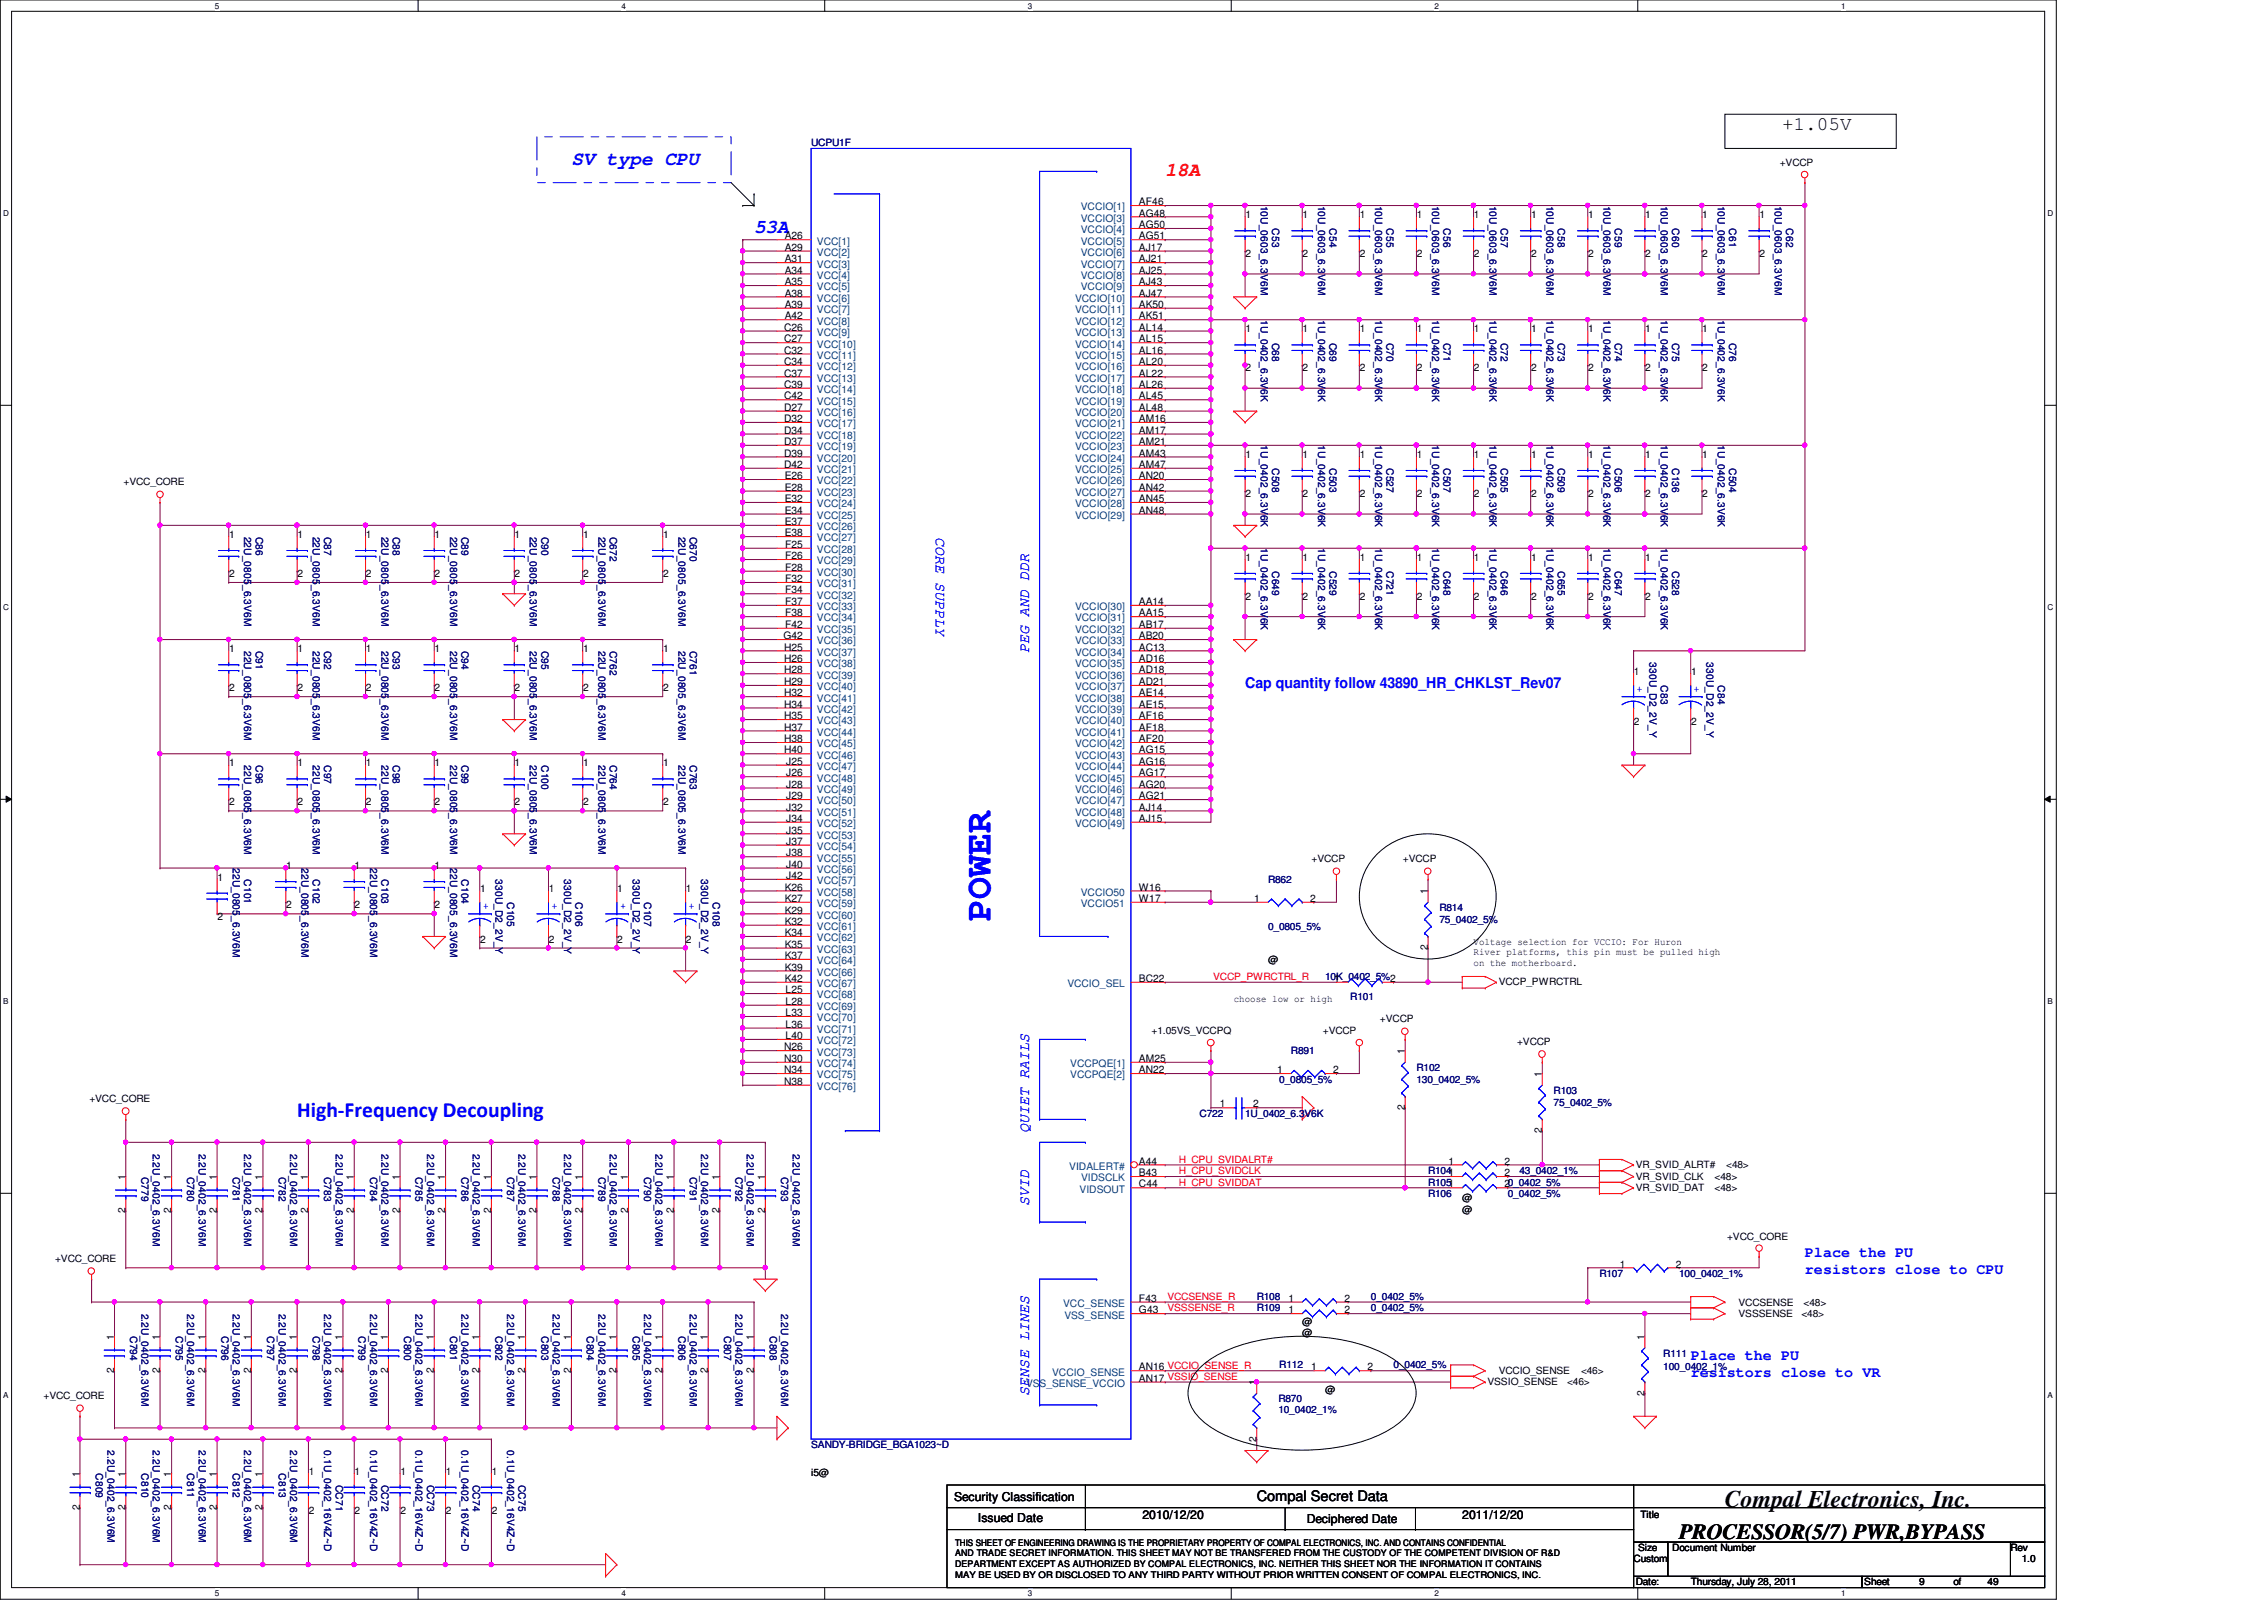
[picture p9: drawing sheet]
<svg xmlns="http://www.w3.org/2000/svg" width="297mm" height="210mm" viewBox="0 0 297 210" stroke-linecap="round" stroke-linejoin="round" font-family="sans-serif">
<defs><g id="words">
<text font-size="4.8" fill="#00f" x="130" y="120.8" transform="rotate(-90 130 120.8)">POWER</text>
<text font-size="3.1" x="226.3" y="197.7">Compal Electronics, Inc.</text>
<text font-size="2.8" fill="#00f" x="39" y="146.6">High-Frequency Decoupling</text>
<text font-size="2.8" x="220.3" y="201.9">PROCESSOR(5/7) PWR,BYPASS</text>
<text font-size="2.5" x="233.8" y="17.1">+1.05V</text>
<g font-size="2.5" fill="#00f">
<text x="75" y="21.6">SV type CPU</text>
<text x="98.9" y="30.6">53A</text>
</g>
<text font-size="2.5" fill="#f00" x="152.9" y="23.1">18A</text>
<g font-size="1.9" fill="#00f">
<text x="122.8" y="70.4" transform="rotate(90 122.8 70.4)">CORE SUPPLY</text>
<text x="135" y="85.7" transform="rotate(-90 135 85.7)">PEG AND DDR</text>
<text x="163.4" y="90.2">Cap quantity follow 43890_HR_CHKLST_Rev07</text>
<text x="135" y="148.6" transform="rotate(-90 135 148.6)">QUIET RAILS</text>
<text x="135" y="158.2" transform="rotate(-90 135 158.2)">SVID</text>
<text x="236.8" y="164.9">Place the PU</text>
<text x="236.8" y="167.1">resistors close to CPU</text>
<text x="221.8" y="178.4">Place the PU</text>
<text x="135" y="183.1" transform="rotate(-90 135 183.1)">SENSE LINES</text>
<text x="221.8" y="180.6">resistors close to VR</text>
</g>
<text font-size="1.9" x="164.9" y="196.9">Compal Secret Data</text>
<g font-size="1.6">
<text x="125.2" y="196.9">Security Classification</text>
<text x="128.3" y="199.7">Issued Date</text>
<text x="149.9" y="199.2">2010/12/20</text>
<text x="171.4" y="199.9">Deciphered Date</text>
<text x="191.9" y="199.2">2011/12/20</text>
</g>
<g font-size="1.4" fill="#004080">
<text x="141.8" y="27.6">VCCIO[1]</text>
<text x="141.8" y="29.1">VCCIO[3]</text>
<text x="107.2" y="32.1">VCC[1]</text>
<text x="107.2" y="33.6">VCC[2]</text>
<text x="107.2" y="35.1">VCC[3]</text>
<text x="141.8" y="30.6">VCCIO[4]</text>
<text x="141.8" y="32.1">VCCIO[5]</text>
<text x="141.8" y="33.6">VCCIO[6]</text>
<text x="141.8" y="35.1">VCCIO[7]</text>
<text x="107.2" y="36.6">VCC[4]</text>
<text x="107.2" y="38.1">VCC[5]</text>
<text x="107.2" y="39.6">VCC[6]</text>
<text x="107.2" y="41.1">VCC[7]</text>
<text x="141.1" y="39.6">VCCIO[10]</text>
<text x="141.1" y="41.1">VCCIO[11]</text>
<text x="141.8" y="36.6">VCCIO[8]</text>
<text x="141.8" y="38.1">VCCIO[9]</text>
<text x="107.2" y="42.6">VCC[8]</text>
<text x="107.2" y="44.1">VCC[9]</text>
<text x="107.2" y="45.6">VCC[10]</text>
<text x="107.2" y="47.1">VCC[11]</text>
<text x="141.1" y="42.6">VCCIO[12]</text>
<text x="141.1" y="44.1">VCCIO[13]</text>
<text x="141.1" y="45.6">VCCIO[14]</text>
<text x="141.1" y="47.1">VCCIO[15]</text>
<text x="107.2" y="48.6">VCC[12]</text>
<text x="107.2" y="50.1">VCC[13]</text>
<text x="107.2" y="51.6">VCC[14]</text>
<text x="107.2" y="53.1">VCC[15]</text>
<text x="141.1" y="48.6">VCCIO[16]</text>
<text x="141.1" y="50.1">VCCIO[17]</text>
<text x="141.1" y="51.6">VCCIO[18]</text>
<text x="141.1" y="53.1">VCCIO[19]</text>
<text x="107.2" y="54.6">VCC[16]</text>
<text x="107.2" y="56">VCC[17]</text>
<text x="107.2" y="57.6">VCC[18]</text>
<text x="107.2" y="59.1">VCC[19]</text>
<text x="141.1" y="54.6">VCCIO[20]</text>
<text x="141.1" y="56">VCCIO[21]</text>
<text x="141.1" y="57.6">VCCIO[22]</text>
<text x="141.1" y="59.1">VCCIO[23]</text>
<text x="107.2" y="60.6">VCC[20]</text>
<text x="107.2" y="62.1">VCC[21]</text>
<text x="107.2" y="63.5">VCC[22]</text>
<text x="107.2" y="65.1">VCC[23]</text>
<text x="141.1" y="60.6">VCCIO[24]</text>
<text x="141.1" y="62.1">VCCIO[25]</text>
<text x="141.1" y="63.5">VCCIO[26]</text>
<text x="141.1" y="65.1">VCCIO[27]</text>
<text x="107.2" y="66.5">VCC[24]</text>
<text x="107.2" y="68.1">VCC[25]</text>
<text x="107.2" y="69.6">VCC[26]</text>
<text x="107.2" y="71">VCC[27]</text>
<text x="141.1" y="66.5">VCCIO[28]</text>
<text x="141.1" y="68.1">VCCIO[29]</text>
<text x="107.2" y="72.6">VCC[28]</text>
<text x="107.2" y="74">VCC[29]</text>
<text x="107.2" y="75.6">VCC[30]</text>
<text x="107.2" y="77">VCC[31]</text>
<text x="107.2" y="78.5">VCC[32]</text>
<text x="107.2" y="80.1">VCC[33]</text>
<text x="107.2" y="81.5">VCC[34]</text>
<text x="107.2" y="83.1">VCC[35]</text>
<text x="141.1" y="80.1">VCCIO[30]</text>
<text x="141.1" y="81.5">VCCIO[31]</text>
<text x="141.1" y="83.1">VCCIO[32]</text>
<text x="107.2" y="84.5">VCC[36]</text>
<text x="107.2" y="86">VCC[37]</text>
<text x="107.2" y="87.5">VCC[38]</text>
<text x="107.2" y="89">VCC[39]</text>
<text x="141.1" y="84.5">VCCIO[33]</text>
<text x="141.1" y="86">VCCIO[34]</text>
<text x="141.1" y="87.5">VCCIO[35]</text>
<text x="141.1" y="89">VCCIO[36]</text>
<text x="107.2" y="90.6">VCC[40]</text>
<text x="107.2" y="92">VCC[41]</text>
<text x="107.2" y="93.5">VCC[42]</text>
<text x="107.2" y="95">VCC[43]</text>
<text x="141.1" y="90.6">VCCIO[37]</text>
<text x="141.1" y="92">VCCIO[38]</text>
<text x="141.1" y="93.5">VCCIO[39]</text>
<text x="141.1" y="95">VCCIO[40]</text>
<text x="107.2" y="96.5">VCC[44]</text>
<text x="107.2" y="98">VCC[45]</text>
<text x="107.2" y="99.5">VCC[46]</text>
<text x="107.2" y="101">VCC[47]</text>
<text x="141.1" y="96.5">VCCIO[41]</text>
<text x="141.1" y="98">VCCIO[42]</text>
<text x="141.1" y="99.5">VCCIO[43]</text>
<text x="141.1" y="101">VCCIO[44]</text>
<text x="107.2" y="102.5">VCC[48]</text>
<text x="107.2" y="104">VCC[49]</text>
<text x="107.2" y="105.5">VCC[50]</text>
<text x="107.2" y="107">VCC[51]</text>
<text x="141.1" y="102.5">VCCIO[45]</text>
<text x="141.1" y="104">VCCIO[46]</text>
<text x="141.1" y="105.5">VCCIO[47]</text>
<text x="141.1" y="107">VCCIO[48]</text>
<text x="107.2" y="108.5">VCC[52]</text>
<text x="107.2" y="110">VCC[53]</text>
<text x="107.2" y="111.5">VCC[54]</text>
<text x="107.2" y="113">VCC[55]</text>
<text x="141.1" y="108.5">VCCIO[49]</text>
<text x="107.2" y="114.5">VCC[56]</text>
<text x="107.2" y="116">VCC[57]</text>
<text x="107.2" y="117.5">VCC[58]</text>
<text x="107.2" y="119">VCC[59]</text>
<text x="141.8" y="117.5">VCCIO50</text>
<text x="141.8" y="119">VCCIO51</text>
<text x="107.2" y="120.5">VCC[60]</text>
<text x="107.2" y="122">VCC[61]</text>
<text x="107.2" y="123.5">VCC[62]</text>
<text x="107.2" y="125">VCC[63]</text>
<text x="107.2" y="126.5">VCC[64]</text>
<text x="107.2" y="128">VCC[66]</text>
<text x="107.2" y="129.5">VCC[67]</text>
<text x="107.2" y="131">VCC[68]</text>
<text x="140" y="129.5">VCCIO_SEL</text>
<text x="107.2" y="132.5">VCC[69]</text>
<text x="107.2" y="134">VCC[70]</text>
<text x="107.2" y="135.5">VCC[71]</text>
<text x="107.2" y="137">VCC[72]</text>
<text x="107.2" y="138.5">VCC[73]</text>
<text x="107.2" y="140">VCC[74]</text>
<text x="107.2" y="141.5">VCC[75]</text>
<text x="107.2" y="143">VCC[76]</text>
<text x="140.4" y="140">VCCPQE[1]</text>
<text x="140.4" y="141.5">VCCPQE[2]</text>
<text x="140.3" y="153.5">VIDALERT#</text>
<text x="141.9" y="155">VIDSCLK</text>
<text x="141.6" y="156.5">VIDSOUT</text>
<text x="139.5" y="171.5">VCC_SENSE</text>
<text x="139.7" y="173">VSS_SENSE</text>
<text x="134.6" y="181.9">VSS_SENSE_VCCIO</text>
<text x="138" y="180.5">VCCIO_SENSE</text>
</g>
<g font-size="1.4">
<text x="149.4" y="26.9">AF46</text>
<text x="149.4" y="28.4">AG48</text>
<text x="149.4" y="29.9">AG50</text>
<text x="163.4" y="28.6">1</text>
<text x="170.9" y="28.6">1</text>
<text x="178.4" y="28.6">1</text>
<text x="185.9" y="28.6">1</text>
<text x="193.4" y="28.6">1</text>
<text x="200.9" y="28.6">1</text>
<text x="208.4" y="28.6">1</text>
<text x="215.9" y="28.6">1</text>
<text x="223.3" y="28.6">1</text>
<text x="230.8" y="28.6">1</text>
<text x="103" y="31.4">A26</text>
<text x="103" y="32.9">A29</text>
<text x="103" y="34.4">A31</text>
<text x="103" y="35.9">A34</text>
<text x="149.4" y="31.4">AG51</text>
<text x="149.4" y="32.9">AJ17</text>
<text x="149.4" y="34.4">AJ21</text>
<text x="149.4" y="35.9">AJ25</text>
<text x="163.4" y="33.7">2</text>
<text x="170.9" y="33.7">2</text>
<text x="178.4" y="33.7">2</text>
<text x="185.9" y="33.7">2</text>
<text x="193.4" y="33.7">2</text>
<text x="200.9" y="33.7">2</text>
<text x="208.4" y="33.7">2</text>
<text x="215.9" y="33.7">2</text>
<text x="223.3" y="33.7">2</text>
<text x="230.8" y="33.7">2</text>
<text x="103" y="37.4">A35</text>
<text x="103" y="38.9">A38</text>
<text x="103" y="40.4">A39</text>
<text x="103" y="41.9">A42</text>
<text x="149.4" y="37.4">AJ43</text>
<text x="149.4" y="38.9">AJ47</text>
<text x="149.4" y="40.4">AK50</text>
<text x="149.4" y="41.9">AK51</text>
<text x="102.9" y="43.4">C26</text>
<text x="102.9" y="44.9">C27</text>
<text x="102.9" y="46.4">C32</text>
<text x="102.9" y="47.9">C34</text>
<text x="149.4" y="43.4">AL14</text>
<text x="149.4" y="44.9">AL15</text>
<text x="149.4" y="46.4">AL16</text>
<text x="149.4" y="47.9">AL20</text>
<text x="163.4" y="43.6">1</text>
<text x="170.9" y="43.6">1</text>
<text x="178.4" y="43.6">1</text>
<text x="185.9" y="43.6">1</text>
<text x="193.4" y="43.6">1</text>
<text x="200.9" y="43.6">1</text>
<text x="208.4" y="43.6">1</text>
<text x="215.9" y="43.6">1</text>
<text x="223.3" y="43.6">1</text>
<text x="102.9" y="49.4">C37</text>
<text x="102.9" y="50.9">C39</text>
<text x="102.9" y="52.4">C42</text>
<text x="102.9" y="53.9">D27</text>
<text x="149.4" y="49.4">AL22</text>
<text x="149.4" y="50.9">AL26</text>
<text x="149.4" y="52.4">AL45</text>
<text x="149.4" y="53.9">AL48</text>
<text x="163.4" y="48.7">2</text>
<text x="170.9" y="48.7">2</text>
<text x="178.4" y="48.7">2</text>
<text x="185.9" y="48.7">2</text>
<text x="193.4" y="48.7">2</text>
<text x="200.9" y="48.7">2</text>
<text x="208.4" y="48.7">2</text>
<text x="215.9" y="48.7">2</text>
<text x="223.3" y="48.7">2</text>
<text x="102.9" y="55.4">D32</text>
<text x="102.9" y="56.9">D34</text>
<text x="102.9" y="58.4">D37</text>
<text x="102.9" y="59.9">D39</text>
<text x="149.4" y="55.4">AM16</text>
<text x="149.4" y="56.9">AM17</text>
<text x="149.4" y="58.4">AM21</text>
<text x="149.4" y="59.9">AM43</text>
<text x="102.9" y="61.4">D42</text>
<text x="103" y="62.9">E26</text>
<text x="103" y="64.4">E28</text>
<text x="103" y="65.9">E32</text>
<text x="149.4" y="61.4">AM47</text>
<text x="149.4" y="62.9">AN20</text>
<text x="149.4" y="64.4">AN42</text>
<text x="149.4" y="65.9">AN45</text>
<text x="163.4" y="60.1">1</text>
<text x="163.4" y="65.2">2</text>
<text x="170.9" y="60.1">1</text>
<text x="170.9" y="65.2">2</text>
<text x="178.4" y="60.1">1</text>
<text x="178.4" y="65.2">2</text>
<text x="185.9" y="60.1">1</text>
<text x="185.9" y="65.2">2</text>
<text x="193.4" y="60.1">1</text>
<text x="193.4" y="65.2">2</text>
<text x="200.9" y="60.1">1</text>
<text x="200.9" y="65.2">2</text>
<text x="208.4" y="60.1">1</text>
<text x="208.4" y="65.2">2</text>
<text x="215.9" y="60.1">1</text>
<text x="215.9" y="65.2">2</text>
<text x="223.3" y="60.1">1</text>
<text x="223.3" y="65.2">2</text>
<text x="30.1" y="70.6">1</text>
<text x="39" y="70.6">1</text>
<text x="48" y="70.6">1</text>
<text x="57" y="70.6">1</text>
<text x="67.5" y="70.6">1</text>
<text x="76.5" y="70.6">1</text>
<text x="87" y="70.6">1</text>
<text x="103" y="67.4">E34</text>
<text x="103" y="68.9">E37</text>
<text x="103" y="70.4">E38</text>
<text x="103" y="71.9">F25</text>
<text x="149.4" y="67.4">AN48</text>
<text x="30.1" y="75.7">2</text>
<text x="39" y="75.7">2</text>
<text x="48" y="75.7">2</text>
<text x="57" y="75.7">2</text>
<text x="67.5" y="75.7">2</text>
<text x="76.5" y="75.7">2</text>
<text x="87" y="75.7">2</text>
<text x="103" y="73.4">F26</text>
<text x="103" y="74.9">F28</text>
<text x="103" y="76.4">F32</text>
<text x="103" y="77.9">F34</text>
<text x="163.4" y="73.6">1</text>
<text x="170.9" y="73.6">1</text>
<text x="178.4" y="73.6">1</text>
<text x="185.9" y="73.6">1</text>
<text x="193.4" y="73.6">1</text>
<text x="200.9" y="73.6">1</text>
<text x="208.4" y="73.6">1</text>
<text x="215.9" y="73.6">1</text>
<text x="102.8" y="83.9">G42</text>
<text x="103" y="79.4">F37</text>
<text x="103" y="80.9">F38</text>
<text x="103" y="82.4">F42</text>
<text x="149.4" y="79.4">AA14</text>
<text x="149.4" y="80.9">AA15</text>
<text x="149.4" y="82.4">AB17</text>
<text x="149.4" y="83.9">AB20</text>
<text x="163.4" y="78.7">2</text>
<text x="170.9" y="78.7">2</text>
<text x="178.4" y="78.7">2</text>
<text x="185.9" y="78.7">2</text>
<text x="193.4" y="78.7">2</text>
<text x="200.9" y="78.7">2</text>
<text x="208.4" y="78.7">2</text>
<text x="215.9" y="78.7">2</text>
<text x="30.1" y="85.6">1</text>
<text x="39" y="85.6">1</text>
<text x="48" y="85.6">1</text>
<text x="57" y="85.6">1</text>
<text x="67.5" y="85.6">1</text>
<text x="76.5" y="85.6">1</text>
<text x="87" y="85.6">1</text>
<text x="102.9" y="85.3">H25</text>
<text x="102.9" y="86.9">H26</text>
<text x="102.9" y="88.3">H28</text>
<text x="102.9" y="89.9">H29</text>
<text x="149.4" y="85.3">AC13</text>
<text x="149.4" y="86.9">AD16</text>
<text x="149.4" y="88.3">AD18</text>
<text x="149.4" y="89.9">AD21</text>
<text x="214.4" y="88.6">1</text>
<text x="221.9" y="88.6">1</text>
<text x="30.1" y="90.7">2</text>
<text x="39" y="90.7">2</text>
<text x="48" y="90.7">2</text>
<text x="57" y="90.7">2</text>
<text x="67.5" y="90.7">2</text>
<text x="76.5" y="90.7">2</text>
<text x="87" y="90.7">2</text>
<text x="102.9" y="91.4">H32</text>
<text x="102.9" y="92.8">H34</text>
<text x="102.9" y="94.4">H35</text>
<text x="102.9" y="95.8">H37</text>
<text x="149.4" y="91.4">AE14</text>
<text x="149.4" y="92.8">AE15</text>
<text x="149.4" y="94.4">AF16</text>
<text x="149.4" y="95.8">AF18</text>
<text x="214.4" y="95.2">2</text>
<text x="221.9" y="95.2">2</text>
<text x="30.1" y="100.5">1</text>
<text x="39" y="100.5">1</text>
<text x="48" y="100.5">1</text>
<text x="57" y="100.5">1</text>
<text x="67.5" y="100.5">1</text>
<text x="76.5" y="100.5">1</text>
<text x="87" y="100.5">1</text>
<text x="102.9" y="97.4">H38</text>
<text x="102.9" y="98.8">H40</text>
<text x="103.2" y="100.3">J25</text>
<text x="103.2" y="101.9">J26</text>
<text x="149.4" y="97.4">AF20</text>
<text x="149.4" y="98.8">AG15</text>
<text x="149.4" y="100.3">AG16</text>
<text x="149.4" y="101.9">AG17</text>
<text x="30.1" y="105.7">2</text>
<text x="39" y="105.7">2</text>
<text x="48" y="105.7">2</text>
<text x="57" y="105.7">2</text>
<text x="67.5" y="105.7">2</text>
<text x="76.5" y="105.7">2</text>
<text x="87" y="105.7">2</text>
<text x="103.2" y="103.3">J28</text>
<text x="103.2" y="104.9">J29</text>
<text x="103.2" y="106.3">J32</text>
<text x="103.2" y="107.8">J34</text>
<text x="149.4" y="103.3">AG20</text>
<text x="149.4" y="104.9">AG21</text>
<text x="149.4" y="106.3">AJ14</text>
<text x="149.4" y="107.8">AJ15</text>
<text x="103.2" y="109.3">J35</text>
<text x="103.2" y="110.8">J37</text>
<text x="103.2" y="112.4">J38</text>
<text x="103.2" y="113.8">J40</text>
<text x="28.5" y="115.5">1</text>
<text x="37.5" y="114">1</text>
<text x="37.5" y="119.2">2</text>
<text x="46.5" y="114">1</text>
<text x="46.5" y="119.2">2</text>
<text x="57" y="114">1</text>
<text x="57" y="119.2">2</text>
<text x="63" y="117">1</text>
<text x="72" y="117">1</text>
<text x="81" y="117">1</text>
<text x="90" y="117">1</text>
<text x="103" y="116.8">K26</text>
<text x="103" y="118.3">K27</text>
<text x="103" y="119.8">K29</text>
<text x="103.2" y="115.3">J42</text>
<text x="149.4" y="116.8">W16</text>
<text x="149.4" y="118.3">W17</text>
<text x="164.5" y="118.3">1</text>
<text x="171.9" y="118.3">2</text>
<text x="187.3" y="117.3" transform="rotate(-90 187.3 117.3)">1</text>
<text x="28.5" y="120.7">2</text>
<text x="63" y="123.7">2</text>
<text x="72" y="123.7">2</text>
<text x="81" y="123.7">2</text>
<text x="90" y="123.7">2</text>
<text x="103" y="121.3">K32</text>
<text x="103" y="122.8">K34</text>
<text x="103" y="124.3">K35</text>
<text x="103" y="125.8">K37</text>
<text x="187.3" y="124.7" transform="rotate(-90 187.3 124.7)">2</text>
<text x="103" y="127.3">K39</text>
<text x="103" y="128.8">K42</text>
<text x="103.1" y="130.3">L25</text>
<text x="103.1" y="131.8">L28</text>
<text x="149.4" y="128.8">BC22</text>
<text x="175" y="128.8">1</text>
<text x="102.9" y="137.8">N26</text>
<text x="103.1" y="133.3">L33</text>
<text x="103.1" y="134.8">L36</text>
<text x="103.1" y="136.3">L40</text>
<text x="102.9" y="139.3">N30</text>
<text x="102.9" y="140.8">N34</text>
<text x="102.9" y="142.3">N38</text>
<text x="149.4" y="139.3">AM25</text>
<text x="149.4" y="140.8">AN22</text>
<text x="167.6" y="140.8">1</text>
<text x="174.9" y="140.8">2</text>
<text x="184.3" y="138.3" transform="rotate(-90 184.3 138.3)">1</text>
<text x="202.3" y="141.3" transform="rotate(-90 202.3 141.3)">1</text>
<text x="160.1" y="145.3">1</text>
<text x="164.4" y="145.3">2</text>
<text x="184.3" y="145.7" transform="rotate(-90 184.3 145.7)">2</text>
<text x="202.3" y="148.7" transform="rotate(-90 202.3 148.7)">2</text>
<text x="16.5" y="154.8" transform="rotate(-90 16.5 154.8)">1</text>
<text x="22.5" y="154.8" transform="rotate(-90 22.5 154.8)">1</text>
<text x="28.4" y="154.8" transform="rotate(-90 28.4 154.8)">1</text>
<text x="34.5" y="154.8" transform="rotate(-90 34.5 154.8)">1</text>
<text x="40.4" y="154.8" transform="rotate(-90 40.4 154.8)">1</text>
<text x="46.4" y="154.8" transform="rotate(-90 46.4 154.8)">1</text>
<text x="52.4" y="154.8" transform="rotate(-90 52.4 154.8)">1</text>
<text x="58.4" y="154.8" transform="rotate(-90 58.4 154.8)">1</text>
<text x="64.4" y="154.8" transform="rotate(-90 64.4 154.8)">1</text>
<text x="70.4" y="154.8" transform="rotate(-90 70.4 154.8)">1</text>
<text x="76.4" y="154.8" transform="rotate(-90 76.4 154.8)">1</text>
<text x="82.4" y="154.8" transform="rotate(-90 82.4 154.8)">1</text>
<text x="88.4" y="154.8" transform="rotate(-90 88.4 154.8)">1</text>
<text x="94.4" y="154.8" transform="rotate(-90 94.4 154.8)">1</text>
<text x="100.4" y="154.8" transform="rotate(-90 100.4 154.8)">1</text>
<text x="149.4" y="152.8">A44</text>
<text x="149.4" y="154.3">B43</text>
<text x="149.4" y="155.8">C44</text>
<text x="190" y="152.8">1</text>
<text x="197.4" y="152.8">2</text>
<text x="197.4" y="154.3">2</text>
<text x="197.4" y="155.8">20_0402_5%</text>
<text x="16.5" y="159.2" transform="rotate(-90 16.5 159.2)">2</text>
<text x="22.5" y="159.2" transform="rotate(-90 22.5 159.2)">2</text>
<text x="28.4" y="159.2" transform="rotate(-90 28.4 159.2)">2</text>
<text x="34.5" y="159.2" transform="rotate(-90 34.5 159.2)">2</text>
<text x="40.4" y="159.2" transform="rotate(-90 40.4 159.2)">2</text>
<text x="46.4" y="159.2" transform="rotate(-90 46.4 159.2)">2</text>
<text x="52.4" y="159.2" transform="rotate(-90 52.4 159.2)">2</text>
<text x="58.4" y="159.2" transform="rotate(-90 58.4 159.2)">2</text>
<text x="64.4" y="159.2" transform="rotate(-90 64.4 159.2)">2</text>
<text x="70.4" y="159.2" transform="rotate(-90 70.4 159.2)">2</text>
<text x="76.4" y="159.2" transform="rotate(-90 76.4 159.2)">2</text>
<text x="82.4" y="159.2" transform="rotate(-90 82.4 159.2)">2</text>
<text x="88.4" y="159.2" transform="rotate(-90 88.4 159.2)">2</text>
<text x="94.4" y="159.2" transform="rotate(-90 94.4 159.2)">2</text>
<text x="100.4" y="159.2" transform="rotate(-90 100.4 159.2)">2</text>
<text x="212.5" y="166.3">1</text>
<text x="219.9" y="166.3">2</text>
<text x="149.4" y="170.8">F43</text>
<text x="149.4" y="172.3">G43</text>
<text x="169" y="170.8">1</text>
<text x="169" y="172.3">1</text>
<text x="176.4" y="170.8">2</text>
<text x="176.4" y="172.3">2</text>
<text x="15" y="175.8" transform="rotate(-90 15 175.8)">1</text>
<text x="21" y="175.8" transform="rotate(-90 21 175.8)">1</text>
<text x="27" y="175.8" transform="rotate(-90 27 175.8)">1</text>
<text x="32.9" y="175.8" transform="rotate(-90 32.9 175.8)">1</text>
<text x="38.9" y="175.8" transform="rotate(-90 38.9 175.8)">1</text>
<text x="45" y="175.8" transform="rotate(-90 45 175.8)">1</text>
<text x="50.9" y="175.8" transform="rotate(-90 50.9 175.8)">1</text>
<text x="56.9" y="175.8" transform="rotate(-90 56.9 175.8)">1</text>
<text x="62.9" y="175.8" transform="rotate(-90 62.9 175.8)">1</text>
<text x="68.9" y="175.8" transform="rotate(-90 68.9 175.8)">1</text>
<text x="74.9" y="175.8" transform="rotate(-90 74.9 175.8)">1</text>
<text x="80.9" y="175.8" transform="rotate(-90 80.9 175.8)">1</text>
<text x="86.9" y="175.8" transform="rotate(-90 86.9 175.8)">1</text>
<text x="92.9" y="175.8" transform="rotate(-90 92.9 175.8)">1</text>
<text x="98.9" y="175.8" transform="rotate(-90 98.9 175.8)">1</text>
<text x="149.4" y="179.8">AN16 VCCIO_SENSE_R</text>
<text x="172" y="179.8">1</text>
<text x="179.4" y="179.8">2</text>
<text x="215.8" y="175.8" transform="rotate(-90 215.8 175.8)">1</text>
<text x="15" y="180.1" transform="rotate(-90 15 180.1)">2</text>
<text x="21" y="180.1" transform="rotate(-90 21 180.1)">2</text>
<text x="27" y="180.1" transform="rotate(-90 27 180.1)">2</text>
<text x="32.9" y="180.1" transform="rotate(-90 32.9 180.1)">2</text>
<text x="38.9" y="180.1" transform="rotate(-90 38.9 180.1)">2</text>
<text x="45" y="180.1" transform="rotate(-90 45 180.1)">2</text>
<text x="50.9" y="180.1" transform="rotate(-90 50.9 180.1)">2</text>
<text x="56.9" y="180.1" transform="rotate(-90 56.9 180.1)">2</text>
<text x="62.9" y="180.1" transform="rotate(-90 62.9 180.1)">2</text>
<text x="68.9" y="180.1" transform="rotate(-90 68.9 180.1)">2</text>
<text x="74.9" y="180.1" transform="rotate(-90 74.9 180.1)">2</text>
<text x="80.9" y="180.1" transform="rotate(-90 80.9 180.1)">2</text>
<text x="86.9" y="180.1" transform="rotate(-90 86.9 180.1)">2</text>
<text x="92.9" y="180.1" transform="rotate(-90 92.9 180.1)">2</text>
<text x="98.9" y="180.1" transform="rotate(-90 98.9 180.1)">2</text>
<text x="149.4" y="181.3">AN17 VSSIO_SENSE</text>
<text x="164.8" y="181.7" transform="rotate(-90 164.8 181.7)">1</text>
<text x="215.8" y="183.1" transform="rotate(-90 215.8 183.1)">2</text>
<text x="164.8" y="189.1" transform="rotate(-90 164.8 189.1)">2</text>
<text x="10.5" y="193.8" transform="rotate(-90 10.5 193.8)">1</text>
<text x="16.5" y="193.8" transform="rotate(-90 16.5 193.8)">1</text>
<text x="22.5" y="193.8" transform="rotate(-90 22.5 193.8)">1</text>
<text x="28.4" y="193.8" transform="rotate(-90 28.4 193.8)">1</text>
<text x="34.5" y="193.8" transform="rotate(-90 34.5 193.8)">1</text>
<text x="40.5" y="193.5">1</text>
<text x="46.5" y="193.5">1</text>
<text x="52.5" y="193.5">1</text>
<text x="58.5" y="193.5">1</text>
<text x="64.5" y="193.5">1</text>
<text x="10.5" y="198.1" transform="rotate(-90 10.5 198.1)">2</text>
<text x="16.5" y="198.1" transform="rotate(-90 16.5 198.1)">2</text>
<text x="22.5" y="198.1" transform="rotate(-90 22.5 198.1)">2</text>
<text x="28.4" y="198.1" transform="rotate(-90 28.4 198.1)">2</text>
<text x="34.5" y="198.1" transform="rotate(-90 34.5 198.1)">2</text>
<text x="40.5" y="198.6">2</text>
<text x="46.5" y="198.6">2</text>
<text x="52.5" y="198.6">2</text>
<text x="58.5" y="198.6">2</text>
<text x="64.5" y="198.6">2</text>
</g>
<g font-size="1.3" fill="#000080">
<text x="106.4" y="19.1">UCPU1F</text>
<text x="165.4" y="27" transform="rotate(90 165.4 27)">10U_0603_6.3V6M</text>
<text x="166.9" y="30" transform="rotate(90 166.9 30)">C53</text>
<text x="172.9" y="27" transform="rotate(90 172.9 27)">10U_0603_6.3V6M</text>
<text x="174.4" y="30" transform="rotate(90 174.4 30)">C54</text>
<text x="180.4" y="27" transform="rotate(90 180.4 27)">10U_0603_6.3V6M</text>
<text x="181.9" y="30" transform="rotate(90 181.9 30)">C55</text>
<text x="187.9" y="27" transform="rotate(90 187.9 27)">10U_0603_6.3V6M</text>
<text x="189.4" y="30" transform="rotate(90 189.4 30)">C56</text>
<text x="195.4" y="27" transform="rotate(90 195.4 27)">10U_0603_6.3V6M</text>
<text x="196.9" y="30" transform="rotate(90 196.9 30)">C57</text>
<text x="202.9" y="27" transform="rotate(90 202.9 27)">10U_0603_6.3V6M</text>
<text x="204.4" y="30" transform="rotate(90 204.4 30)">C58</text>
<text x="210.4" y="27" transform="rotate(90 210.4 27)">10U_0603_6.3V6M</text>
<text x="211.9" y="30" transform="rotate(90 211.9 30)">C59</text>
<text x="217.9" y="27" transform="rotate(90 217.9 27)">10U_0603_6.3V6M</text>
<text x="219.4" y="30" transform="rotate(90 219.4 30)">C60</text>
<text x="225.4" y="27" transform="rotate(90 225.4 27)">10U_0603_6.3V6M</text>
<text x="226.9" y="30" transform="rotate(90 226.9 30)">C61</text>
<text x="232.9" y="27" transform="rotate(90 232.9 27)">10U_0603_6.3V6M</text>
<text x="234.4" y="30" transform="rotate(90 234.4 30)">C62</text>
<text x="165.4" y="42" transform="rotate(90 165.4 42)">1U_0402_6.3V6K</text>
<text x="172.9" y="42" transform="rotate(90 172.9 42)">1U_0402_6.3V6K</text>
<text x="180.4" y="42" transform="rotate(90 180.4 42)">1U_0402_6.3V6K</text>
<text x="187.9" y="42" transform="rotate(90 187.9 42)">1U_0402_6.3V6K</text>
<text x="195.4" y="42" transform="rotate(90 195.4 42)">1U_0402_6.3V6K</text>
<text x="202.9" y="42" transform="rotate(90 202.9 42)">1U_0402_6.3V6K</text>
<text x="210.4" y="42" transform="rotate(90 210.4 42)">1U_0402_6.3V6K</text>
<text x="217.9" y="42" transform="rotate(90 217.9 42)">1U_0402_6.3V6K</text>
<text x="225.4" y="42" transform="rotate(90 225.4 42)">1U_0402_6.3V6K</text>
<text x="166.9" y="45" transform="rotate(90 166.9 45)">C68</text>
<text x="174.4" y="45" transform="rotate(90 174.4 45)">C69</text>
<text x="181.9" y="45" transform="rotate(90 181.9 45)">C70</text>
<text x="189.4" y="45" transform="rotate(90 189.4 45)">C71</text>
<text x="196.9" y="45" transform="rotate(90 196.9 45)">C72</text>
<text x="204.4" y="45" transform="rotate(90 204.4 45)">C73</text>
<text x="211.9" y="45" transform="rotate(90 211.9 45)">C74</text>
<text x="219.4" y="45" transform="rotate(90 219.4 45)">C75</text>
<text x="226.9" y="45" transform="rotate(90 226.9 45)">C76</text>
<text x="165.4" y="58.4" transform="rotate(90 165.4 58.4)">1U_0402_6.3V6K</text>
<text x="172.9" y="58.4" transform="rotate(90 172.9 58.4)">1U_0402_6.3V6K</text>
<text x="180.4" y="58.4" transform="rotate(90 180.4 58.4)">1U_0402_6.3V6K</text>
<text x="187.9" y="58.4" transform="rotate(90 187.9 58.4)">1U_0402_6.3V6K</text>
<text x="195.4" y="58.4" transform="rotate(90 195.4 58.4)">1U_0402_6.3V6K</text>
<text x="202.9" y="58.4" transform="rotate(90 202.9 58.4)">1U_0402_6.3V6K</text>
<text x="210.4" y="58.4" transform="rotate(90 210.4 58.4)">1U_0402_6.3V6K</text>
<text x="217.9" y="58.4" transform="rotate(90 217.9 58.4)">1U_0402_6.3V6K</text>
<text x="225.4" y="58.4" transform="rotate(90 225.4 58.4)">1U_0402_6.3V6K</text>
<text x="166.9" y="61.4" transform="rotate(90 166.9 61.4)">C508</text>
<text x="174.4" y="61.4" transform="rotate(90 174.4 61.4)">C503</text>
<text x="181.9" y="61.4" transform="rotate(90 181.9 61.4)">C527</text>
<text x="189.4" y="61.4" transform="rotate(90 189.4 61.4)">C507</text>
<text x="196.9" y="61.4" transform="rotate(90 196.9 61.4)">C505</text>
<text x="204.4" y="61.4" transform="rotate(90 204.4 61.4)">C509</text>
<text x="211.9" y="61.4" transform="rotate(90 211.9 61.4)">C506</text>
<text x="219.4" y="61.4" transform="rotate(90 219.4 61.4)">C136</text>
<text x="226.9" y="61.4" transform="rotate(90 226.9 61.4)">C504</text>
<text x="32" y="70.4" transform="rotate(90 32 70.4)">22U_0805_6.3V6M</text>
<text x="33.6" y="70.4" transform="rotate(90 33.6 70.4)">C86</text>
<text x="41.1" y="70.4" transform="rotate(90 41.1 70.4)">22U_0805_6.3V6M</text>
<text x="42.5" y="70.4" transform="rotate(90 42.5 70.4)">C87</text>
<text x="50" y="70.4" transform="rotate(90 50 70.4)">22U_0805_6.3V6M</text>
<text x="51.6" y="70.4" transform="rotate(90 51.6 70.4)">C88</text>
<text x="59.1" y="70.4" transform="rotate(90 59.1 70.4)">22U_0805_6.3V6M</text>
<text x="60.5" y="70.4" transform="rotate(90 60.5 70.4)">C89</text>
<text x="69.5" y="70.4" transform="rotate(90 69.5 70.4)">22U_0805_6.3V6M</text>
<text x="71" y="70.4" transform="rotate(90 71 70.4)">C90</text>
<text x="78.5" y="70.4" transform="rotate(90 78.5 70.4)">22U_0805_6.3V6M</text>
<text x="80" y="70.4" transform="rotate(90 80 70.4)">C672</text>
<text x="89" y="70.4" transform="rotate(90 89 70.4)">22U_0805_6.3V6M</text>
<text x="90.5" y="70.4" transform="rotate(90 90.5 70.4)">C670</text>
<text x="165.4" y="71.9" transform="rotate(90 165.4 71.9)">1U_0402_6.3V6K</text>
<text x="172.9" y="71.9" transform="rotate(90 172.9 71.9)">1U_0402_6.3V6K</text>
<text x="180.4" y="71.9" transform="rotate(90 180.4 71.9)">1U_0402_6.3V6K</text>
<text x="187.9" y="71.9" transform="rotate(90 187.9 71.9)">1U_0402_6.3V6K</text>
<text x="195.4" y="71.9" transform="rotate(90 195.4 71.9)">1U_0402_6.3V6K</text>
<text x="202.9" y="71.9" transform="rotate(90 202.9 71.9)">1U_0402_6.3V6K</text>
<text x="210.4" y="71.9" transform="rotate(90 210.4 71.9)">1U_0402_6.3V6K</text>
<text x="217.9" y="71.9" transform="rotate(90 217.9 71.9)">1U_0402_6.3V6K</text>
<text x="166.9" y="74.9" transform="rotate(90 166.9 74.9)">C649</text>
<text x="174.4" y="74.9" transform="rotate(90 174.4 74.9)">C529</text>
<text x="181.9" y="74.9" transform="rotate(90 181.9 74.9)">C721</text>
<text x="189.4" y="74.9" transform="rotate(90 189.4 74.9)">C648</text>
<text x="196.9" y="74.9" transform="rotate(90 196.9 74.9)">C646</text>
<text x="204.4" y="74.9" transform="rotate(90 204.4 74.9)">C655</text>
<text x="211.9" y="74.9" transform="rotate(90 211.9 74.9)">C647</text>
<text x="219.4" y="74.9" transform="rotate(90 219.4 74.9)">C528</text>
<text x="32" y="85.4" transform="rotate(90 32 85.4)">22U_0805_6.3V6M</text>
<text x="33.6" y="85.4" transform="rotate(90 33.6 85.4)">C91</text>
<text x="41.1" y="85.4" transform="rotate(90 41.1 85.4)">22U_0805_6.3V6M</text>
<text x="42.5" y="85.4" transform="rotate(90 42.5 85.4)">C92</text>
<text x="50" y="85.4" transform="rotate(90 50 85.4)">22U_0805_6.3V6M</text>
<text x="51.6" y="85.4" transform="rotate(90 51.6 85.4)">C93</text>
<text x="59.1" y="85.4" transform="rotate(90 59.1 85.4)">22U_0805_6.3V6M</text>
<text x="60.5" y="85.4" transform="rotate(90 60.5 85.4)">C94</text>
<text x="69.5" y="85.4" transform="rotate(90 69.5 85.4)">22U_0805_6.3V6M</text>
<text x="71" y="85.4" transform="rotate(90 71 85.4)">C95</text>
<text x="78.5" y="85.4" transform="rotate(90 78.5 85.4)">22U_0805_6.3V6M</text>
<text x="80" y="85.4" transform="rotate(90 80 85.4)">C762</text>
<text x="89" y="85.4" transform="rotate(90 89 85.4)">22U_0805_6.3V6M</text>
<text x="90.5" y="85.4" transform="rotate(90 90.5 85.4)">C761</text>
<text x="216.4" y="86.9" transform="rotate(90 216.4 86.9)">330U_D2_2V_Y</text>
<text x="217.9" y="89.9" transform="rotate(90 217.9 89.9)">C83</text>
<text x="223.9" y="86.9" transform="rotate(90 223.9 86.9)">330U_D2_2V_Y</text>
<text x="225.4" y="89.9" transform="rotate(90 225.4 89.9)">C84</text>
<text x="32" y="100.4" transform="rotate(90 32 100.4)">22U_0805_6.3V6M</text>
<text x="33.6" y="100.4" transform="rotate(90 33.6 100.4)">C96</text>
<text x="41.1" y="100.4" transform="rotate(90 41.1 100.4)">22U_0805_6.3V6M</text>
<text x="42.5" y="100.4" transform="rotate(90 42.5 100.4)">C97</text>
<text x="50" y="100.4" transform="rotate(90 50 100.4)">22U_0805_6.3V6M</text>
<text x="51.6" y="100.4" transform="rotate(90 51.6 100.4)">C98</text>
<text x="59.1" y="100.4" transform="rotate(90 59.1 100.4)">22U_0805_6.3V6M</text>
<text x="60.5" y="100.4" transform="rotate(90 60.5 100.4)">C99</text>
<text x="69.5" y="100.4" transform="rotate(90 69.5 100.4)">22U_0805_6.3V6M</text>
<text x="71" y="100.4" transform="rotate(90 71 100.4)">C100</text>
<text x="78.5" y="100.4" transform="rotate(90 78.5 100.4)">22U_0805_6.3V6M</text>
<text x="80" y="100.4" transform="rotate(90 80 100.4)">C764</text>
<text x="89" y="100.4" transform="rotate(90 89 100.4)">22U_0805_6.3V6M</text>
<text x="90.5" y="100.4" transform="rotate(90 90.5 100.4)">C763</text>
<text x="30.6" y="113.9" transform="rotate(90 30.6 113.9)">22U_0805_6.3V6M</text>
<text x="39.5" y="113.9" transform="rotate(90 39.5 113.9)">22U_0805_6.3V6M</text>
<text x="48.6" y="113.9" transform="rotate(90 48.6 113.9)">22U_0805_6.3V6M</text>
<text x="59.1" y="113.9" transform="rotate(90 59.1 113.9)">22U_0805_6.3V6M</text>
<text x="32" y="115.4" transform="rotate(90 32 115.4)">C101</text>
<text x="41.1" y="115.4" transform="rotate(90 41.1 115.4)">C102</text>
<text x="50" y="115.4" transform="rotate(90 50 115.4)">C103</text>
<text x="60.5" y="115.4" transform="rotate(90 60.5 115.4)">C104</text>
<text x="65" y="115.4" transform="rotate(90 65 115.4)">330U_D2_2V_Y</text>
<text x="66.5" y="118.4" transform="rotate(90 66.5 118.4)">C105</text>
<text x="74" y="115.4" transform="rotate(90 74 115.4)">330U_D2_2V_Y</text>
<text x="75.5" y="118.4" transform="rotate(90 75.5 118.4)">C106</text>
<text x="83" y="115.4" transform="rotate(90 83 115.4)">330U_D2_2V_Y</text>
<text x="84.5" y="118.4" transform="rotate(90 84.5 118.4)">C107</text>
<text x="92" y="115.4" transform="rotate(90 92 115.4)">330U_D2_2V_Y</text>
<text x="93.5" y="118.4" transform="rotate(90 93.5 118.4)">C108</text>
<text x="166.4" y="115.8">R862</text>
<text x="188.8" y="119.5">R814</text>
<text x="166.4" y="122">0_0805_5%</text>
<text x="188.8" y="121.1">75_0402_5%</text>
<text x="173.9" y="128.6">10K_0402_5%2</text>
<text x="177.2" y="131.2">R101</text>
<text x="167.8" y="142">0_0805_5%</text>
<text x="169.4" y="138.3">R891</text>
<text x="185.8" y="140.5">R102</text>
<text x="185.8" y="142">130_0402_5%</text>
<text x="203.8" y="143.6">R103</text>
<text x="157.4" y="146.5">C722</text>
<text x="163.4" y="146.5">1U_0402_6.3V6K</text>
<text x="203.8" y="145">75_0402_5%</text>
<text x="18.6" y="154.3" transform="rotate(90 18.6 154.3)">C779</text>
<text x="20.1" y="151.3" transform="rotate(90 20.1 151.3)">2.2U_0402_6.3V6M</text>
<text x="24.6" y="154.3" transform="rotate(90 24.6 154.3)">C780</text>
<text x="26.1" y="151.3" transform="rotate(90 26.1 151.3)">2.2U_0402_6.3V6M</text>
<text x="30.6" y="154.3" transform="rotate(90 30.6 154.3)">C781</text>
<text x="32" y="151.3" transform="rotate(90 32 151.3)">2.2U_0402_6.3V6M</text>
<text x="36.6" y="154.3" transform="rotate(90 36.6 154.3)">C782</text>
<text x="38.1" y="151.3" transform="rotate(90 38.1 151.3)">2.2U_0402_6.3V6M</text>
<text x="42.5" y="154.3" transform="rotate(90 42.5 154.3)">C783</text>
<text x="44.1" y="151.3" transform="rotate(90 44.1 151.3)">2.2U_0402_6.3V6M</text>
<text x="48.6" y="154.3" transform="rotate(90 48.6 154.3)">C784</text>
<text x="50" y="151.3" transform="rotate(90 50 151.3)">2.2U_0402_6.3V6M</text>
<text x="54.5" y="154.3" transform="rotate(90 54.5 154.3)">C785</text>
<text x="56" y="151.3" transform="rotate(90 56 151.3)">2.2U_0402_6.3V6M</text>
<text x="60.5" y="154.3" transform="rotate(90 60.5 154.3)">C786</text>
<text x="62" y="151.3" transform="rotate(90 62 151.3)">2.2U_0402_6.3V6M</text>
<text x="66.5" y="154.3" transform="rotate(90 66.5 154.3)">C787</text>
<text x="68" y="151.3" transform="rotate(90 68 151.3)">2.2U_0402_6.3V6M</text>
<text x="72.5" y="154.3" transform="rotate(90 72.5 154.3)">C788</text>
<text x="74" y="151.3" transform="rotate(90 74 151.3)">2.2U_0402_6.3V6M</text>
<text x="78.5" y="154.3" transform="rotate(90 78.5 154.3)">C789</text>
<text x="80" y="151.3" transform="rotate(90 80 151.3)">2.2U_0402_6.3V6M</text>
<text x="84.5" y="154.3" transform="rotate(90 84.5 154.3)">C790</text>
<text x="86" y="151.3" transform="rotate(90 86 151.3)">2.2U_0402_6.3V6M</text>
<text x="90.5" y="154.3" transform="rotate(90 90.5 154.3)">C791</text>
<text x="92" y="151.3" transform="rotate(90 92 151.3)">2.2U_0402_6.3V6M</text>
<text x="96.5" y="154.3" transform="rotate(90 96.5 154.3)">C792</text>
<text x="98" y="151.3" transform="rotate(90 98 151.3)">2.2U_0402_6.3V6M</text>
<text x="102.5" y="154.3" transform="rotate(90 102.5 154.3)">C793</text>
<text x="104" y="151.3" transform="rotate(90 104 151.3)">2.2U_0402_6.3V6M</text>
<text x="187.4" y="154">R1041</text>
<text x="187.4" y="155.5">R1051</text>
<text x="199.3" y="154">43_0402_1%</text>
<text x="187.4" y="157">R106</text>
<text x="197.8" y="157">0_0402_5%</text>
<text x="209.8" y="167.5">R107</text>
<text x="220.3" y="167.5">100_0402_1%</text>
<text x="18.6" y="172.3" transform="rotate(90 18.6 172.3)">2.2U_0402_6.3V6M</text>
<text x="24.6" y="172.3" transform="rotate(90 24.6 172.3)">2.2U_0402_6.3V6M</text>
<text x="30.6" y="172.3" transform="rotate(90 30.6 172.3)">2.2U_0402_6.3V6M</text>
<text x="36.6" y="172.3" transform="rotate(90 36.6 172.3)">2.2U_0402_6.3V6M</text>
<text x="42.5" y="172.3" transform="rotate(90 42.5 172.3)">2.2U_0402_6.3V6M</text>
<text x="48.6" y="172.3" transform="rotate(90 48.6 172.3)">2.2U_0402_6.3V6M</text>
<text x="54.5" y="172.3" transform="rotate(90 54.5 172.3)">2.2U_0402_6.3V6M</text>
<text x="60.5" y="172.3" transform="rotate(90 60.5 172.3)">2.2U_0402_6.3V6M</text>
<text x="66.5" y="172.3" transform="rotate(90 66.5 172.3)">2.2U_0402_6.3V6M</text>
<text x="72.5" y="172.3" transform="rotate(90 72.5 172.3)">2.2U_0402_6.3V6M</text>
<text x="78.5" y="172.3" transform="rotate(90 78.5 172.3)">2.2U_0402_6.3V6M</text>
<text x="84.5" y="172.3" transform="rotate(90 84.5 172.3)">2.2U_0402_6.3V6M</text>
<text x="90.5" y="172.3" transform="rotate(90 90.5 172.3)">2.2U_0402_6.3V6M</text>
<text x="96.5" y="172.3" transform="rotate(90 96.5 172.3)">2.2U_0402_6.3V6M</text>
<text x="102.5" y="172.3" transform="rotate(90 102.5 172.3)">2.2U_0402_6.3V6M</text>
<text x="164.9" y="170.5">R108</text>
<text x="164.9" y="172">R109</text>
<text x="179.9" y="170.5">0_0402_5%</text>
<text x="179.9" y="172">0_0402_5%</text>
<text x="17.1" y="175.3" transform="rotate(90 17.1 175.3)">C794</text>
<text x="23.1" y="175.3" transform="rotate(90 23.1 175.3)">C795</text>
<text x="29.1" y="175.3" transform="rotate(90 29.1 175.3)">C796</text>
<text x="35" y="175.3" transform="rotate(90 35 175.3)">C797</text>
<text x="41.1" y="175.3" transform="rotate(90 41.1 175.3)">C798</text>
<text x="47" y="175.3" transform="rotate(90 47 175.3)">C799</text>
<text x="53" y="175.3" transform="rotate(90 53 175.3)">C800</text>
<text x="59.1" y="175.3" transform="rotate(90 59.1 175.3)">C801</text>
<text x="65" y="175.3" transform="rotate(90 65 175.3)">C802</text>
<text x="71" y="175.3" transform="rotate(90 71 175.3)">C803</text>
<text x="77" y="175.3" transform="rotate(90 77 175.3)">C804</text>
<text x="83" y="175.3" transform="rotate(90 83 175.3)">C805</text>
<text x="89" y="175.3" transform="rotate(90 89 175.3)">C806</text>
<text x="95" y="175.3" transform="rotate(90 95 175.3)">C807</text>
<text x="101" y="175.3" transform="rotate(90 101 175.3)">C808</text>
<text x="167.8" y="179.5">R112</text>
<text x="182.8" y="179.5">0_0402_5%</text>
<text x="218.2" y="178">R111</text>
<text x="218.2" y="179.8">100_0402_1%</text>
<text x="167.7" y="184">R870</text>
<text x="167.7" y="185.3">10_0402_1%</text>
<text x="14.1" y="190.3" transform="rotate(90 14.1 190.3)">2.2U_0402_6.3V6M</text>
<text x="20.1" y="190.3" transform="rotate(90 20.1 190.3)">2.2U_0402_6.3V6M</text>
<text x="26.1" y="190.3" transform="rotate(90 26.1 190.3)">2.2U_0402_6.3V6M</text>
<text x="32" y="190.3" transform="rotate(90 32 190.3)">2.2U_0402_6.3V6M</text>
<text x="38.1" y="190.3" transform="rotate(90 38.1 190.3)">2.2U_0402_6.3V6M</text>
<text x="42.5" y="190.3" transform="rotate(90 42.5 190.3)">0.1U_0402_16V4Z~D</text>
<text x="48.6" y="190.3" transform="rotate(90 48.6 190.3)">0.1U_0402_16V4Z~D</text>
<text x="54.5" y="190.3" transform="rotate(90 54.5 190.3)">0.1U_0402_16V4Z~D</text>
<text x="60.5" y="190.3" transform="rotate(90 60.5 190.3)">0.1U_0402_16V4Z~D</text>
<text x="66.5" y="190.3" transform="rotate(90 66.5 190.3)">0.1U_0402_16V4Z~D</text>
<text x="106.4" y="190">SANDY-BRIDGE_BGA1023~D</text>
<text x="12.6" y="193.3" transform="rotate(90 12.6 193.3)">C809</text>
<text x="18.6" y="193.3" transform="rotate(90 18.6 193.3)">C810</text>
<text x="24.6" y="193.3" transform="rotate(90 24.6 193.3)">C811</text>
<text x="30.6" y="193.3" transform="rotate(90 30.6 193.3)">C812</text>
<text x="36.6" y="193.3" transform="rotate(90 36.6 193.3)">C813</text>
<text x="44.1" y="194.8" transform="rotate(90 44.1 194.8)">CC71</text>
<text x="50" y="194.8" transform="rotate(90 50 194.8)">CC72</text>
<text x="56" y="194.8" transform="rotate(90 56 194.8)">CC73</text>
<text x="62" y="194.8" transform="rotate(90 62 194.8)">CC74</text>
<text x="68" y="194.8" transform="rotate(90 68 194.8)">CC75</text>
</g>
<g font-size="1.3">
<text x="233.5" y="21.7">+VCCP</text>
<text x="16.2" y="63.7">+VCC_CORE</text>
<text x="172.1" y="113.1">+VCCP</text>
<text x="184.1" y="113.1">+VCCP</text>
<text x="193.3" y="123.9">Voltage selection for VCCIO: For Huron</text>
<text x="193.3" y="125.3">River platforms, this pin must be pulled high</text>
<text x="161.9" y="131.4">choose low or high</text>
<text x="166.4" y="126.3">@</text>
<text x="193.3" y="126.7">on the motherboard.</text>
<text x="196.6" y="129.3">VCCP_PWRCTRL</text>
<text x="151.1" y="135.6">+1.05VS_VCCPQ</text>
<text x="173.6" y="135.6">+VCCP</text>
<text x="181.1" y="134.1">+VCCP</text>
<text x="199" y="137.1">+VCCP</text>
<text x="11.7" y="144.6">+VCC_CORE</text>
<text x="214.6" y="153.3">VR_SVID_ALRT#</text>
<text x="214.6" y="154.8">VR_SVID_CLK</text>
<text x="225" y="154.8">&lt;48&gt;</text>
<text x="226.5" y="153.3">&lt;48&gt;</text>
<text x="191.9" y="157.6">@</text>
<text x="191.9" y="159.1">@</text>
<text x="214.6" y="156.3">VR_SVID_DAT</text>
<text x="225" y="156.3">&lt;48&gt;</text>
<text x="7.2" y="165.6">+VCC_CORE</text>
<text x="226.6" y="162.7">+VCC_CORE</text>
<text x="170.9" y="173.8">@</text>
<text x="228.1" y="171.3">VCCSENSE</text>
<text x="228.1" y="172.8">VSSSENSE</text>
<text x="236.3" y="172.8">&lt;48&gt;</text>
<text x="236.6" y="171.3">&lt;48&gt;</text>
<text x="170.9" y="175.3">@</text>
<text x="5.7" y="183.6">+VCC_CORE</text>
<text x="173.9" y="182.8">@</text>
<text x="195.2" y="181.7">VSSIO_SENSE</text>
<text x="196.6" y="180.3">VCCIO_SENSE</text>
<text x="205.6" y="181.7">&lt;46&gt;</text>
<text x="207.4" y="180.3">&lt;46&gt;</text>
<text x="106.4" y="193.6">i5@</text>
<text x="214.9" y="203.5">Size</text>
<text x="215.2" y="199.1">Title</text>
<text x="219.4" y="203.5">Document Number</text>
<text x="263.8" y="203.5">Rev</text>
<text x="214.3" y="205">Custom</text>
<text x="214.6" y="208">Date:</text>
<text x="221.8" y="208">Thursday, July 28, 2011</text>
<text x="244.6" y="208">Sheet</text>
<text x="251.8" y="208">9</text>
<text x="256.3" y="208">of</text>
<text x="260.8" y="208">49</text>
<text x="265.3" y="205">1.0</text>
</g>
<g font-size="1.3" fill="#00f">
<text x="214.8" y="90.8">+</text>
<text x="222.2" y="90.8">+</text>
<text x="63.4" y="119.3">+</text>
<text x="72.4" y="119.3">+</text>
<text x="81.4" y="119.3">+</text>
<text x="90.4" y="119.3">+</text>
</g>
<g font-size="1.3" fill="#f00">
<text x="159.2" y="128.6">VCCP_PWRCTRL_R</text>
<text x="154.7" y="152.5">H_CPU_SVIDALRT#</text>
<text x="154.7" y="154.1">H_CPU_SVIDCLK</text>
<text x="154.7" y="155.5">H_CPU_SVIDDAT</text>
<text x="153.2" y="172">VSSSENSE_R</text>
<text x="153.2" y="170.5">VCCSENSE_R</text>
</g>
<g font-size="1.2">
<text x="125.3" y="202.8">THIS SHEET OF ENGINEERING DRAWING IS THE PROPRIETARY PROPERTY OF COMPAL ELECTRONICS, INC. AND CONTAINS CONFIDENTIAL</text>
<text x="125.3" y="204.2">AND TRADE SECRET INFORMATION. THIS SHEET MAY NOT BE TRANSFERED FROM THE CUSTODY OF THE COMPETENT DIVISION OF R&amp;D</text>
<text x="125.3" y="205.6">DEPARTMENT EXCEPT AS AUTHORIZED BY COMPAL ELECTRONICS, INC. NEITHER THIS SHEET NOR THE INFORMATION IT CONTAINS</text>
<text x="125.3" y="207">MAY BE USED BY OR DISCLOSED TO ANY THIRD PARTY WITHOUT PRIOR WRITTEN CONSENT OF COMPAL ELECTRONICS, INC.</text>
</g>
<g font-size="1.1">
<text x="28.2" y="1.1">5</text>
<text x="81.5" y="1.1">4</text>
<text x="134.9" y="1.1">3</text>
<text x="188.2" y="1.1">2</text>
<text x="241.6" y="1.1">1</text>
<text x=".4" y="28.3">D</text>
<text x="268.6" y="28.3">D</text>
<text x=".4" y="80">C</text>
<text x="268.6" y="80">C</text>
<text x=".4" y="131.7">B</text>
<text x="268.6" y="131.7">B</text>
<text x=".4" y="183.3">A</text>
<text x="268.6" y="183.3">A</text>
<text x="28.2" y="209.4">5</text>
<text x="81.5" y="209.4">4</text>
<text x="134.9" y="209.4">3</text>
<text x="188.2" y="209.4">2</text>
<text x="241.6" y="209.4">1</text>
</g>
</g></defs>
<path d="M0 0h269.8v209.8h-269.8zM1.5 1.5h266.8v206.8h-266.8z" fill="none" stroke="#000" stroke-width=".13"/>
<g fill="#fff">
<path d="M28.2 .2h.6v1.2h-.6z"/>
<path d="M28.2 208.4h.6v1.2h-.6z"/>
</g>
<path d="M54.9 0v1.5M54.9 208.3v1.5" fill="none" stroke="#000" stroke-width=".13"/>
<g fill="#fff">
<path d="M81.5 .2h.6v1.2h-.6z"/>
<path d="M81.5 208.4h.6v1.2h-.6z"/>
</g>
<path d="M108.2 0v1.5M108.2 208.3v1.5" fill="none" stroke="#000" stroke-width=".13"/>
<g fill="#fff">
<path d="M134.9 .2h.6v1.2h-.6z"/>
<path d="M134.9 208.4h.6v1.2h-.6z"/>
</g>
<path d="M161.5 0v1.5M161.5 208.3v1.5" fill="none" stroke="#000" stroke-width=".13"/>
<g fill="#fff">
<path d="M188.2 .2h.6v1.2h-.6z"/>
<path d="M188.2 208.4h.6v1.2h-.6z"/>
</g>
<path d="M214.9 0v1.5M214.9 208.3v1.5" fill="none" stroke="#000" stroke-width=".13"/>
<g fill="#fff">
<path d="M241.6 .2h.5v1.2h-.5z"/>
<path d="M241.6 208.4h.5v1.2h-.5z"/>
<path d="M.4 27.3h.8v1.2h-.8z"/>
<path d="M268.6 27.3h.8v1.2h-.8z"/>
<path d="M.4 79h.8v1.2h-.8z"/>
<path d="M268.6 79h.8v1.2h-.8z"/>
</g>
<path d="M0 53.2h1.5M268.3 53.2h1.4" fill="none" stroke="#000" stroke-width=".13"/>
<g fill="#fff">
<path d="M.4 130.7h.7v1.2h-.7z"/>
<path d="M268.6 130.7h.8v1.2h-.8z"/>
</g>
<path d="M0 104.9h1.5M.8 104.4l.7 .5-.7 .3zM268.3 104.9l.7-.5v.8zM268.3 104.9h1.4" fill="none" stroke="#000" stroke-width=".13"/>
<path d="M.8 104.4l.7 .5-.7 .3zM268.3 104.9l.7-.5v.8z" fill="#000"/>
<g fill="#fff">
<path d="M.4 182.4h.7v1.2h-.7z"/>
<path d="M268.6 182.4h.8v1.2h-.8z"/>
</g>
<path d="M0 156.5h1.5M268.3 156.5h1.4" fill="none" stroke="#000" stroke-width=".13"/>
<path d="M152.9 139.4h.1M152.9 139.4h6" fill="none" stroke="#800040" stroke-width=".13"/>
<circle cx="158.8" cy="139.3" r=".29" fill="#f0f"/>
<circle cx="158.8" cy="139.3" r=".29" fill="none" stroke="#f0f" stroke-width=".13"/>
<path d="M158.9 139.4h.1M158.9 139.4v1.4" fill="none" stroke="#800040" stroke-width=".13"/>
<circle cx="158.8" cy="140.8" r=".29" fill="#f0f"/>
<circle cx="158.8" cy="140.8" r=".29" fill="none" stroke="#f0f" stroke-width=".13"/>
<path d="M21 68.9h.1M21 68.9v15M21 179.8h.1M21 179.8v7.5" fill="none" stroke="#800040" stroke-width=".13"/>
<circle cx="21" cy="187.3" r=".29" fill="#f0f"/>
<circle cx="21" cy="187.3" r=".29" fill="none" stroke="#f0f" stroke-width=".13"/>
<path d="M15 170.8h.1M15 170.8h6M21 170.8h.1M21 170.8v4.5M86.9 170.8h.1M86.9 170.8h6M21 187.3h.1M21 187.3h6" fill="none" stroke="#800040" stroke-width=".13"/>
<circle cx="86.9" cy="170.8" r=".29" fill="#f0f"/>
<circle cx="86.9" cy="170.8" r=".29" fill="none" stroke="#f0f" stroke-width=".13"/>
<path d="M80.9 187.3h.1M80.9 187.3h6" fill="none" stroke="#800040" stroke-width=".13"/>
<circle cx="80.9" cy="187.3" r=".29" fill="#f0f"/>
<circle cx="80.9" cy="187.3" r=".29" fill="none" stroke="#f0f" stroke-width=".13"/>
<path d="M98.9 170.8h.1M98.9 179.8h.1M98.9 170.8v4.5M98.9 179.8v7.5" fill="none" stroke="#800040" stroke-width=".13"/>
<circle cx="98.9" cy="187.3" r=".29" fill="#f0f"/>
<circle cx="98.9" cy="187.3" r=".29" fill="none" stroke="#f0f" stroke-width=".13"/>
<path d="M45 170.8h.1M45 170.8v4.5M51 170.8h.1M51 170.8v4.5M51 170.8h6M57 170.8h.1M57 170.8v4.5" fill="none" stroke="#800040" stroke-width=".13"/>
<circle cx="50.9" cy="170.8" r=".29" fill="#f0f"/>
<circle cx="50.9" cy="170.8" r=".29" fill="none" stroke="#f0f" stroke-width=".13"/>
<path d="M45 170.8h.1M45 170.8h6" fill="none" stroke="#800040" stroke-width=".13"/>
<circle cx="45" cy="170.8" r=".29" fill="#f0f"/>
<circle cx="45" cy="170.8" r=".29" fill="none" stroke="#f0f" stroke-width=".13"/>
<path d="M39 170.8h.1M39 170.8h6" fill="none" stroke="#800040" stroke-width=".13"/>
<circle cx="39" cy="170.8" r=".29" fill="#f0f"/>
<circle cx="39" cy="170.8" r=".29" fill="none" stroke="#f0f" stroke-width=".13"/>
<path d="M69 179.8h.1M69 179.8v7.5" fill="none" stroke="#800040" stroke-width=".13"/>
<circle cx="68.9" cy="187.3" r=".29" fill="#f0f"/>
<circle cx="68.9" cy="187.3" r=".29" fill="none" stroke="#f0f" stroke-width=".13"/>
<path d="M62.9 179.8h.1M62.9 179.8v7.5" fill="none" stroke="#800040" stroke-width=".13"/>
<circle cx="62.9" cy="187.3" r=".29" fill="#f0f"/>
<circle cx="62.9" cy="187.3" r=".29" fill="none" stroke="#f0f" stroke-width=".13"/>
<path d="M33 179.8h.1M33 179.8v7.5M62.9 187.3h.1M62.9 187.3h12.1M69 187.3h.1" fill="none" stroke="#800040" stroke-width=".13"/>
<circle cx="32.9" cy="187.3" r=".29" fill="#f0f"/>
<circle cx="32.9" cy="187.3" r=".29" fill="none" stroke="#f0f" stroke-width=".13"/>
<path d="M27 179.8h.1M27 179.8v7.5" fill="none" stroke="#800040" stroke-width=".13"/>
<circle cx="27" cy="187.3" r=".29" fill="#f0f"/>
<circle cx="27" cy="187.3" r=".29" fill="none" stroke="#f0f" stroke-width=".13"/>
<path d="M21 170.8h.1M21 170.8h6M27 170.8h.1M27 170.8v4.5M27 187.3h.1M27 187.3h12M33 187.3h.1" fill="none" stroke="#800040" stroke-width=".13"/>
<circle cx="21" cy="170.8" r=".29" fill="#f0f"/>
<circle cx="21" cy="170.8" r=".29" fill="none" stroke="#f0f" stroke-width=".13"/>
<path d="M62.9 170.8h.1M62.9 170.8v4.5M69 170.8h.1M69 170.8v4.5" fill="none" stroke="#800040" stroke-width=".13"/>
<circle cx="68.9" cy="170.8" r=".29" fill="#f0f"/>
<circle cx="68.9" cy="170.8" r=".29" fill="none" stroke="#f0f" stroke-width=".13"/>
<path d="M62.9 170.8h.1M62.9 170.8h12.1M69 170.8h.1M75 170.8h.1M75 170.8v4.5" fill="none" stroke="#800040" stroke-width=".13"/>
<circle cx="62.9" cy="170.8" r=".29" fill="#f0f"/>
<circle cx="62.9" cy="170.8" r=".29" fill="none" stroke="#f0f" stroke-width=".13"/>
<path d="M57 170.8h.1M57 170.8h5.9" fill="none" stroke="#800040" stroke-width=".13"/>
<circle cx="56.9" cy="170.8" r=".29" fill="#f0f"/>
<circle cx="56.9" cy="170.8" r=".29" fill="none" stroke="#f0f" stroke-width=".13"/>
<path d="M75 170.8h.1M75 170.8h5.9" fill="none" stroke="#800040" stroke-width=".13"/>
<circle cx="80.9" cy="170.8" r=".29" fill="#f0f"/>
<circle cx="80.9" cy="170.8" r=".29" fill="none" stroke="#f0f" stroke-width=".13"/>
<circle cx="74.9" cy="170.8" r=".29" fill="#f0f"/>
<circle cx="74.9" cy="170.8" r=".29" fill="none" stroke="#f0f" stroke-width=".13"/>
<path d="M75 179.8h.1M75 179.8v7.5M80.9 170.8h.1M80.9 170.8h6M92.9 170.8h.1M92.9 170.8h6" fill="none" stroke="#800040" stroke-width=".13"/>
<circle cx="74.9" cy="187.3" r=".29" fill="#f0f"/>
<circle cx="74.9" cy="187.3" r=".29" fill="none" stroke="#f0f" stroke-width=".13"/>
<path d="M45 179.8h.1M45 179.8v7.5" fill="none" stroke="#800040" stroke-width=".13"/>
<circle cx="45" cy="187.3" r=".29" fill="#f0f"/>
<circle cx="45" cy="187.3" r=".29" fill="none" stroke="#f0f" stroke-width=".13"/>
<path d="M39 179.8h.1M39 179.8v7.5" fill="none" stroke="#800040" stroke-width=".13"/>
<circle cx="39" cy="187.3" r=".29" fill="#f0f"/>
<circle cx="39" cy="187.3" r=".29" fill="none" stroke="#f0f" stroke-width=".13"/>
<path d="M15 179.8h.1M15 179.8v7.5M33 170.8h.1M33 170.8v4.5M15 187.3h.1M15 187.3h6M39 187.3h.1M39 187.3h12M45 187.3h.1M75 187.3h.1M75 187.3h5.9" fill="none" stroke="#800040" stroke-width=".13"/>
<circle cx="74.9" cy="187.3" r=".29" fill="#f0f"/>
<circle cx="74.9" cy="187.3" r=".29" fill="none" stroke="#f0f" stroke-width=".13"/>
<path d="M86.9 179.8h.1M86.9 179.8v7.5M86.9 187.3h.1M86.9 187.3h6M98.9 187.3h.1M98.9 187.3h3" fill="none" stroke="#800040" stroke-width=".13"/>
<circle cx="86.9" cy="187.3" r=".29" fill="#f0f"/>
<circle cx="86.9" cy="187.3" r=".29" fill="none" stroke="#f0f" stroke-width=".13"/>
<path d="M80.9 179.8h.1M80.9 170.8h.1M80.9 170.8v4.5M80.9 179.8v7.5M86.9 170.8h.1M86.9 170.8v4.5" fill="none" stroke="#800040" stroke-width=".13"/>
<circle cx="86.9" cy="170.8" r=".29" fill="#f0f"/>
<circle cx="86.9" cy="170.8" r=".29" fill="none" stroke="#f0f" stroke-width=".13"/>
<path d="M92.9 170.8h.1M92.9 170.8v4.5" fill="none" stroke="#800040" stroke-width=".13"/>
<circle cx="92.9" cy="170.8" r=".29" fill="#f0f"/>
<circle cx="92.9" cy="170.8" r=".29" fill="none" stroke="#f0f" stroke-width=".13"/>
<path d="M92.9 179.8h.1M92.9 179.8v7.5" fill="none" stroke="#800040" stroke-width=".13"/>
<circle cx="92.9" cy="187.3" r=".29" fill="#f0f"/>
<circle cx="92.9" cy="187.3" r=".29" fill="none" stroke="#f0f" stroke-width=".13"/>
<path d="M33 170.8h.1M33 170.8h6M39 170.8h.1M39 170.8v4.5" fill="none" stroke="#800040" stroke-width=".13"/>
<circle cx="32.9" cy="170.8" r=".29" fill="#f0f"/>
<circle cx="32.9" cy="170.8" r=".29" fill="none" stroke="#f0f" stroke-width=".13"/>
<path d="M57 179.8h.1M57 179.8v7.5" fill="none" stroke="#800040" stroke-width=".13"/>
<circle cx="56.9" cy="187.3" r=".29" fill="#f0f"/>
<circle cx="56.9" cy="187.3" r=".29" fill="none" stroke="#f0f" stroke-width=".13"/>
<path d="M51 179.8h.1M51 179.8v7.5" fill="none" stroke="#800040" stroke-width=".13"/>
<circle cx="50.9" cy="187.3" r=".29" fill="#f0f"/>
<circle cx="50.9" cy="187.3" r=".29" fill="none" stroke="#f0f" stroke-width=".13"/>
<path d="M27 170.8h.1M27 170.8h6M51 187.3h.1M51 187.3h11.9M57 187.3h.1" fill="none" stroke="#800040" stroke-width=".13"/>
<circle cx="27" cy="170.8" r=".29" fill="#f0f"/>
<circle cx="27" cy="170.8" r=".29" fill="none" stroke="#f0f" stroke-width=".13"/>
<path d="M15 170.8h.1M15 170.8v4.5" fill="none" stroke="#800040" stroke-width=".13"/>
<circle cx="15" cy="170.8" r=".29" fill="#f0f"/>
<circle cx="15" cy="170.8" r=".29" fill="none" stroke="#f0f" stroke-width=".13"/>
<path d="M39 98.9h.1M39 98.9v1.5M39 98.9h9" fill="none" stroke="#800040" stroke-width=".13"/>
<circle cx="39" cy="98.9" r=".29" fill="#f0f"/>
<circle cx="39" cy="98.9" r=".29" fill="none" stroke="#f0f" stroke-width=".13"/>
<path d="M97.4 34.5h.1M97.4 35.9h.1M97.4 32.9h.1M97.4 34.5h4.5M97.4 35.9h4.5M97.4 32.9v1.6M21 83.9h.1M21 83.9h9" fill="none" stroke="#800040" stroke-width=".13"/>
<circle cx="97.4" cy="34.4" r=".29" fill="#f0f"/>
<circle cx="97.4" cy="34.4" r=".29" fill="none" stroke="#f0f" stroke-width=".13"/>
<circle cx="97.4" cy="32.9" r=".29" fill="#f0f"/>
<circle cx="97.4" cy="32.9" r=".29" fill="none" stroke="#f0f" stroke-width=".13"/>
<path d="M76.5 98.9h.1M76.5 98.9v1.5" fill="none" stroke="#800040" stroke-width=".13"/>
<circle cx="76.4" cy="98.9" r=".29" fill="#f0f"/>
<circle cx="76.4" cy="98.9" r=".29" fill="none" stroke="#f0f" stroke-width=".13"/>
<path d="M67.5 106.4h.1M67.5 106.4h9" fill="none" stroke="#800040" stroke-width=".13"/>
<circle cx="67.4" cy="106.4" r=".29" fill="#f0f"/>
<circle cx="67.4" cy="106.4" r=".29" fill="none" stroke="#f0f" stroke-width=".13"/>
<path d="M86.9 98.9h.1M86.9 98.9v1.5M76.5 104.9h.1M76.5 106.4h.1M76.5 104.9v1.5M86.9 104.9h.1M86.9 104.9v1.5h-10.4" fill="none" stroke="#800040" stroke-width=".13"/>
<circle cx="76.4" cy="106.4" r=".29" fill="#f0f"/>
<circle cx="76.4" cy="106.4" r=".29" fill="none" stroke="#f0f" stroke-width=".13"/>
<g fill="none" stroke="#800040" stroke-width=".13">
<path d="M67.5 76.4h.1M67.5 76.4v1.5M28.5 119.9h.1M28.5 119.9h9M37.5 113.9h.1M37.5 113.9h9M158.9 106.4h.1M158.9 106.4v1.5M12 167.8h.1M12 170.8h.1M12 167.8v3M12 170.8h3"/>
<path d="M10.5 185.8h.1M10.5 185.8v3"/>
</g>
<circle cx="37.5" cy="113.9" r=".29" fill="#f0f"/>
<circle cx="37.5" cy="113.9" r=".29" fill="none" stroke="#f0f" stroke-width=".13"/>
<g fill="none" stroke="#800040" stroke-width=".13">
<path d="M97.4 70.4h.1M97.4 71.9h.1M97.4 76.4h.1M97.4 77.9h.1M97.4 73.4h.1M97.4 74.9h.1M97.4 67.4h.1M97.4 79.4h.1M97.4 68.9h.1M97.4 70.4h4.5M97.4 71.9h4.5M97.4 76.4h4.5"/>
<path d="M97.4 77.9h4.5M97.4 73.4h4.5M97.4 74.9h4.5M97.4 67.4h4.5M97.4 79.4h4.5M97.4 68.9h4.5M97.4 68.9v1.5M97.4 82.4h.1M97.4 83.9h.1M97.4 80.9h.1M97.4 88.4h.1M97.4 89.9h.1"/>
<path d="M97.4 94.4h.1M97.4 95.9h.1M97.4 91.4h.1M97.4 92.9h.1M97.4 85.4h.1M97.4 97.4h.1M97.4 98.9h.1M97.4 86.9h.1M97.4 82.4h4.5M97.4 83.9h4.5M97.4 80.9h4.5M97.4 88.4h4.5"/>
<path d="M97.4 89.9h4.5M97.4 94.4h4.5M97.4 95.9h4.5M97.4 91.4h4.5M97.4 92.9h4.5M97.4 85.4h4.5M97.4 97.4h4.5M97.4 98.9h4.5M97.4 86.9h4.5M97.4 100.4h.1M97.4 101.9h.1M97.4 100.4h4.5"/>
<path d="M97.4 101.9h4.5"/>
</g>
<circle cx="97.4" cy="68.9" r=".29" fill="#f0f"/>
<circle cx="97.4" cy="68.9" r=".29" fill="none" stroke="#f0f" stroke-width=".13"/>
<path d="M97.4 71.9h.1M97.4 71.9v1.5" fill="none" stroke="#800040" stroke-width=".13"/>
<circle cx="97.4" cy="71.9" r=".29" fill="#f0f"/>
<circle cx="97.4" cy="71.9" r=".29" fill="none" stroke="#f0f" stroke-width=".13"/>
<path d="M97.4 70.4h.1M97.4 70.4v1.5" fill="none" stroke="#800040" stroke-width=".13"/>
<circle cx="97.4" cy="70.4" r=".29" fill="#f0f"/>
<circle cx="97.4" cy="70.4" r=".29" fill="none" stroke="#f0f" stroke-width=".13"/>
<path d="M97.4 73.4h.1M97.4 73.4v1.5" fill="none" stroke="#800040" stroke-width=".13"/>
<circle cx="97.4" cy="73.4" r=".29" fill="#f0f"/>
<circle cx="97.4" cy="73.4" r=".29" fill="none" stroke="#f0f" stroke-width=".13"/>
<path d="M97.4 83.9h.1M97.4 83.9v1.5" fill="none" stroke="#800040" stroke-width=".13"/>
<circle cx="97.4" cy="83.9" r=".29" fill="#f0f"/>
<circle cx="97.4" cy="83.9" r=".29" fill="none" stroke="#f0f" stroke-width=".13"/>
<path d="M97.4 76.4h.1M97.4 76.4v1.5" fill="none" stroke="#800040" stroke-width=".13"/>
<circle cx="97.4" cy="76.4" r=".29" fill="#f0f"/>
<circle cx="97.4" cy="76.4" r=".29" fill="none" stroke="#f0f" stroke-width=".13"/>
<path d="M97.4 74.9h.1M97.4 74.9v1.5" fill="none" stroke="#800040" stroke-width=".13"/>
<circle cx="97.4" cy="74.9" r=".29" fill="#f0f"/>
<circle cx="97.4" cy="74.9" r=".29" fill="none" stroke="#f0f" stroke-width=".13"/>
<path d="M97.4 79.4h.1M97.4 79.4v1.5" fill="none" stroke="#800040" stroke-width=".13"/>
<circle cx="97.4" cy="79.4" r=".29" fill="#f0f"/>
<circle cx="97.4" cy="79.4" r=".29" fill="none" stroke="#f0f" stroke-width=".13"/>
<path d="M97.4 77.9h.1M97.4 77.9v1.5" fill="none" stroke="#800040" stroke-width=".13"/>
<circle cx="97.4" cy="77.9" r=".29" fill="#f0f"/>
<circle cx="97.4" cy="77.9" r=".29" fill="none" stroke="#f0f" stroke-width=".13"/>
<path d="M97.4 82.4h.1M97.4 82.4v1.5" fill="none" stroke="#800040" stroke-width=".13"/>
<circle cx="97.4" cy="82.4" r=".29" fill="#f0f"/>
<circle cx="97.4" cy="82.4" r=".29" fill="none" stroke="#f0f" stroke-width=".13"/>
<path d="M97.4 80.9h.1M97.4 80.9v1.5" fill="none" stroke="#800040" stroke-width=".13"/>
<circle cx="97.4" cy="80.9" r=".29" fill="#f0f"/>
<circle cx="97.4" cy="80.9" r=".29" fill="none" stroke="#f0f" stroke-width=".13"/>
<path d="M97.4 85.4h.1M97.4 85.4v1.5" fill="none" stroke="#800040" stroke-width=".13"/>
<circle cx="97.4" cy="85.4" r=".29" fill="#f0f"/>
<circle cx="97.4" cy="85.4" r=".29" fill="none" stroke="#f0f" stroke-width=".13"/>
<path d="M97.4 91.4h.1M97.4 91.4v1.5" fill="none" stroke="#800040" stroke-width=".13"/>
<circle cx="97.4" cy="91.4" r=".29" fill="#f0f"/>
<circle cx="97.4" cy="91.4" r=".29" fill="none" stroke="#f0f" stroke-width=".13"/>
<path d="M97.4 86.9h.1M97.4 86.9v1.5" fill="none" stroke="#800040" stroke-width=".13"/>
<circle cx="97.4" cy="86.9" r=".29" fill="#f0f"/>
<circle cx="97.4" cy="86.9" r=".29" fill="none" stroke="#f0f" stroke-width=".13"/>
<path d="M97.4 89.9h.1M97.4 89.9v1.5" fill="none" stroke="#800040" stroke-width=".13"/>
<circle cx="97.4" cy="89.9" r=".29" fill="#f0f"/>
<circle cx="97.4" cy="89.9" r=".29" fill="none" stroke="#f0f" stroke-width=".13"/>
<path d="M97.4 88.4h.1M97.4 88.4v1.5" fill="none" stroke="#800040" stroke-width=".13"/>
<circle cx="97.4" cy="88.4" r=".29" fill="#f0f"/>
<circle cx="97.4" cy="88.4" r=".29" fill="none" stroke="#f0f" stroke-width=".13"/>
<path d="M97.4 94.4h.1M97.4 94.4v1.5" fill="none" stroke="#800040" stroke-width=".13"/>
<circle cx="97.4" cy="94.4" r=".29" fill="#f0f"/>
<circle cx="97.4" cy="94.4" r=".29" fill="none" stroke="#f0f" stroke-width=".13"/>
<path d="M97.4 92.9h.1M97.4 92.9v1.5" fill="none" stroke="#800040" stroke-width=".13"/>
<circle cx="97.4" cy="92.9" r=".29" fill="#f0f"/>
<circle cx="97.4" cy="92.9" r=".29" fill="none" stroke="#f0f" stroke-width=".13"/>
<path d="M97.4 97.4h.1M97.4 97.4v1.5" fill="none" stroke="#800040" stroke-width=".13"/>
<circle cx="97.4" cy="97.4" r=".29" fill="#f0f"/>
<circle cx="97.4" cy="97.4" r=".29" fill="none" stroke="#f0f" stroke-width=".13"/>
<path d="M97.4 95.9h.1M97.4 95.9v1.5" fill="none" stroke="#800040" stroke-width=".13"/>
<circle cx="97.4" cy="95.9" r=".29" fill="#f0f"/>
<circle cx="97.4" cy="95.9" r=".29" fill="none" stroke="#f0f" stroke-width=".13"/>
<path d="M97.4 100.4h.1M97.4 100.4v1.5" fill="none" stroke="#800040" stroke-width=".13"/>
<circle cx="97.4" cy="100.3" r=".29" fill="#f0f"/>
<circle cx="97.4" cy="100.3" r=".29" fill="none" stroke="#f0f" stroke-width=".13"/>
<path d="M97.4 98.9h.1M97.4 98.9v1.5" fill="none" stroke="#800040" stroke-width=".13"/>
<circle cx="97.4" cy="98.9" r=".29" fill="#f0f"/>
<circle cx="97.4" cy="98.9" r=".29" fill="none" stroke="#f0f" stroke-width=".13"/>
<path d="M28.5 113.9h.1M28.5 113.9h9" fill="none" stroke="#800040" stroke-width=".13"/>
<circle cx="28.5" cy="113.9" r=".29" fill="#f0f"/>
<circle cx="28.5" cy="113.9" r=".29" fill="none" stroke="#f0f" stroke-width=".13"/>
<path d="M86.9 68.9h.1M86.9 68.9h10.5" fill="none" stroke="#800040" stroke-width=".13"/>
<circle cx="86.9" cy="68.9" r=".29" fill="#f0f"/>
<circle cx="86.9" cy="68.9" r=".29" fill="none" stroke="#f0f" stroke-width=".13"/>
<path d="M30 98.9h.1M30 98.9v1.5M30 104.9h.1M30 104.9v1.5M152.9 107.9h.1M152.9 106.4h.1M152.9 107.9h6M152.9 106.4h6M152.9 179.8h.1M152.9 179.8h19.5" fill="none" stroke="#800040" stroke-width=".13"/>
<circle cx="158.8" cy="106.4" r=".29" fill="#f0f"/>
<circle cx="158.8" cy="106.4" r=".29" fill="none" stroke="#f0f" stroke-width=".13"/>
<path d="M163.4 58.4h.1M163.4 58.4h7.5M172.4 118.4h.1M172.4 118.4h2.9M152.9 128.9h.1M152.9 128.9h22.4" fill="none" stroke="#800040" stroke-width=".13"/>
<circle cx="163.3" cy="58.4" r=".29" fill="#f0f"/>
<circle cx="163.3" cy="58.4" r=".29" fill="none" stroke="#f0f" stroke-width=".13"/>
<path d="M46.5 119.9h.1M46.5 119.9h10.5" fill="none" stroke="#800040" stroke-width=".13"/>
<circle cx="56.9" cy="119.9" r=".29" fill="#f0f"/>
<circle cx="56.9" cy="119.9" r=".29" fill="none" stroke="#f0f" stroke-width=".13"/>
<path d="M46.5 113.9h.1M46.5 113.9h10.5" fill="none" stroke="#800040" stroke-width=".13"/>
<circle cx="46.4" cy="113.9" r=".29" fill="#f0f"/>
<circle cx="46.4" cy="113.9" r=".29" fill="none" stroke="#f0f" stroke-width=".13"/>
<path d="M37.5 119.9h.1M37.5 119.9h9" fill="none" stroke="#800040" stroke-width=".13"/>
<circle cx="46.4" cy="119.9" r=".29" fill="#f0f"/>
<circle cx="46.4" cy="119.9" r=".29" fill="none" stroke="#f0f" stroke-width=".13"/>
<circle cx="37.5" cy="119.9" r=".29" fill="#f0f"/>
<circle cx="37.5" cy="119.9" r=".29" fill="none" stroke="#f0f" stroke-width=".13"/>
<g fill="none" stroke="#800040" stroke-width=".13">
<path d="M57 98.9h.1M57 98.9h10.5M67.5 98.9h.1M67.5 98.9v1.5M21 113.9h.1M21 113.9h7.5M30 106.4h.1M30 106.4h9M57 118.4h.1M57 118.4v1.5M158.9 140.8h.1M158.9 145.3h.1"/>
<path d="M158.9 140.8v4.5M158.9 145.3h1.5M164.9 145.3h.1M164.9 145.3h6"/>
</g>
<circle cx="67.4" cy="98.9" r=".29" fill="#f0f"/>
<circle cx="67.4" cy="98.9" r=".29" fill="none" stroke="#f0f" stroke-width=".13"/>
<circle cx="56.9" cy="98.9" r=".29" fill="#f0f"/>
<circle cx="56.9" cy="98.9" r=".29" fill="none" stroke="#f0f" stroke-width=".13"/>
<path d="M57 106.4h.1M57 106.4h10.5" fill="none" stroke="#800040" stroke-width=".13"/>
<circle cx="67.4" cy="106.4" r=".29" fill="#f0f"/>
<circle cx="67.4" cy="106.4" r=".29" fill="none" stroke="#f0f" stroke-width=".13"/>
<circle cx="56.9" cy="106.4" r=".29" fill="#f0f"/>
<circle cx="56.9" cy="106.4" r=".29" fill="none" stroke="#f0f" stroke-width=".13"/>
<path d="M21 98.9h.1M21 98.9v15M28.5 113.9h.1M28.5 113.9v1.5M48 104.9h.1M48 104.9v1.5M67.5 104.9h.1M67.5 104.9v1.5" fill="none" stroke="#800040" stroke-width=".13"/>
<circle cx="21" cy="98.9" r=".29" fill="#f0f"/>
<circle cx="21" cy="98.9" r=".29" fill="none" stroke="#f0f" stroke-width=".13"/>
<path d="M39 106.4h.1M39 106.4h9" fill="none" stroke="#800040" stroke-width=".13"/>
<circle cx="39" cy="106.4" r=".29" fill="#f0f"/>
<circle cx="39" cy="106.4" r=".29" fill="none" stroke="#f0f" stroke-width=".13"/>
<path d="M48 106.4h.1M48 106.4h9" fill="none" stroke="#800040" stroke-width=".13"/>
<circle cx="47.9" cy="106.4" r=".29" fill="#f0f"/>
<circle cx="47.9" cy="106.4" r=".29" fill="none" stroke="#f0f" stroke-width=".13"/>
<path d="M57 89.9h.1M57 83.9h.1M57 89.9v1.5M57 83.9h10.5M67.5 83.9h.1M67.5 89.9h.1M67.5 83.9v1.5M67.5 89.9v1.5M57 119.9h.1M57 119.9v3" fill="none" stroke="#800040" stroke-width=".13"/>
<circle cx="67.4" cy="83.9" r=".29" fill="#f0f"/>
<circle cx="67.4" cy="83.9" r=".29" fill="none" stroke="#f0f" stroke-width=".13"/>
<circle cx="56.9" cy="83.9" r=".29" fill="#f0f"/>
<circle cx="56.9" cy="83.9" r=".29" fill="none" stroke="#f0f" stroke-width=".13"/>
<path d="M48 91.4h.1M48 91.4h9M57 83.9h.1M57 83.9v1.5M39 104.9h.1M39 104.9v1.5" fill="none" stroke="#800040" stroke-width=".13"/>
<circle cx="47.9" cy="91.4" r=".29" fill="#f0f"/>
<circle cx="47.9" cy="91.4" r=".29" fill="none" stroke="#f0f" stroke-width=".13"/>
<path d="M39 91.4h.1M39 91.4h9" fill="none" stroke="#800040" stroke-width=".13"/>
<circle cx="39" cy="91.4" r=".29" fill="#f0f"/>
<circle cx="39" cy="91.4" r=".29" fill="none" stroke="#f0f" stroke-width=".13"/>
<path d="M48 83.9h.1M48 98.9h.1M48 83.9h9M48 98.9v1.5M48 98.9h9M67.5 106.4h.1M67.5 106.4v3" fill="none" stroke="#800040" stroke-width=".13"/>
<circle cx="47.9" cy="98.9" r=".29" fill="#f0f"/>
<circle cx="47.9" cy="98.9" r=".29" fill="none" stroke="#f0f" stroke-width=".13"/>
<path d="M21 65.9h.1M21 65.9v3M57 98.9h.1M57 98.9v1.5M57 104.9h.1M57 104.9v1.5M152.9 104.9h.1M158.9 103.4h.1M158.9 103.4v1.5h-6M152.9 140.8h.1M152.9 140.8h6" fill="none" stroke="#800040" stroke-width=".13"/>
<circle cx="158.8" cy="104.9" r=".29" fill="#f0f"/>
<circle cx="158.8" cy="104.9" r=".29" fill="none" stroke="#f0f" stroke-width=".13"/>
<path d="M163.4 35.9h.1M163.4 35.9h7.5" fill="none" stroke="#800040" stroke-width=".13"/>
<circle cx="163.3" cy="35.9" r=".29" fill="#f0f"/>
<circle cx="163.3" cy="35.9" r=".29" fill="none" stroke="#f0f" stroke-width=".13"/>
<path d="M163.4 27h.1M163.4 27h7.5M185.8 32.9h.1M185.8 32.9v3" fill="none" stroke="#800040" stroke-width=".13"/>
<circle cx="163.3" cy="26.9" r=".29" fill="#f0f"/>
<circle cx="163.3" cy="26.9" r=".29" fill="none" stroke="#f0f" stroke-width=".13"/>
<path d="M170.9 35.9h.1M170.9 35.9h7.4" fill="none" stroke="#800040" stroke-width=".13"/>
<circle cx="178.3" cy="35.9" r=".29" fill="#f0f"/>
<circle cx="178.3" cy="35.9" r=".29" fill="none" stroke="#f0f" stroke-width=".13"/>
<circle cx="170.8" cy="35.9" r=".29" fill="#f0f"/>
<circle cx="170.8" cy="35.9" r=".29" fill="none" stroke="#f0f" stroke-width=".13"/>
<path d="M185.8 35.9h.1M185.8 35.9h7.5" fill="none" stroke="#800040" stroke-width=".13"/>
<circle cx="193.3" cy="35.9" r=".29" fill="#f0f"/>
<circle cx="193.3" cy="35.9" r=".29" fill="none" stroke="#f0f" stroke-width=".13"/>
<circle cx="185.8" cy="35.9" r=".29" fill="#f0f"/>
<circle cx="185.8" cy="35.9" r=".29" fill="none" stroke="#f0f" stroke-width=".13"/>
<path d="M170.9 27h.1M170.9 27h7.4" fill="none" stroke="#800040" stroke-width=".13"/>
<circle cx="178.3" cy="26.9" r=".29" fill="#f0f"/>
<circle cx="178.3" cy="26.9" r=".29" fill="none" stroke="#f0f" stroke-width=".13"/>
<circle cx="170.8" cy="26.9" r=".29" fill="#f0f"/>
<circle cx="170.8" cy="26.9" r=".29" fill="none" stroke="#f0f" stroke-width=".13"/>
<path d="M158.9 27h.1M158.9 27h4.5" fill="none" stroke="#800040" stroke-width=".13"/>
<circle cx="158.8" cy="26.9" r=".29" fill="#f0f"/>
<circle cx="158.8" cy="26.9" r=".29" fill="none" stroke="#f0f" stroke-width=".13"/>
<path d="M158.9 59.9h.1M158.9 59.9v1.5" fill="none" stroke="#800040" stroke-width=".13"/>
<circle cx="158.8" cy="59.9" r=".29" fill="#f0f"/>
<circle cx="158.8" cy="59.9" r=".29" fill="none" stroke="#f0f" stroke-width=".13"/>
<path d="M158.9 62.9h.1M158.9 62.9v1.5" fill="none" stroke="#800040" stroke-width=".13"/>
<circle cx="158.8" cy="62.9" r=".29" fill="#f0f"/>
<circle cx="158.8" cy="62.9" r=".29" fill="none" stroke="#f0f" stroke-width=".13"/>
<path d="M193.3 35.9h.1M193.3 35.9h7.5" fill="none" stroke="#800040" stroke-width=".13"/>
<circle cx="200.8" cy="35.9" r=".29" fill="#f0f"/>
<circle cx="200.8" cy="35.9" r=".29" fill="none" stroke="#f0f" stroke-width=".13"/>
<g fill="none" stroke="#800040" stroke-width=".13">
<path d="M200.8 27h.1M200.8 27h7.5M208.3 27h.1M208.3 32.9h.1M208.3 27v1.4M208.3 32.9v3M215.8 27h.1M215.8 32.9h.1M215.8 35.9h.1M215.8 27v1.4M215.8 32.9v3M223.3 32.9h.1"/>
<path d="M223.3 32.9v3h-7.5M230.8 32.9h.1M230.8 32.9v3"/>
</g>
<circle cx="215.8" cy="35.9" r=".29" fill="#f0f"/>
<circle cx="215.8" cy="35.9" r=".29" fill="none" stroke="#f0f" stroke-width=".13"/>
<path d="M208.3 35.9h.1M208.3 35.9h7.5" fill="none" stroke="#800040" stroke-width=".13"/>
<circle cx="215.8" cy="35.9" r=".29" fill="#f0f"/>
<circle cx="215.8" cy="35.9" r=".29" fill="none" stroke="#f0f" stroke-width=".13"/>
<circle cx="208.3" cy="35.9" r=".29" fill="#f0f"/>
<circle cx="208.3" cy="35.9" r=".29" fill="none" stroke="#f0f" stroke-width=".13"/>
<path d="M200.8 35.9h.1M200.8 35.9h7.5" fill="none" stroke="#800040" stroke-width=".13"/>
<circle cx="200.8" cy="35.9" r=".29" fill="#f0f"/>
<circle cx="200.8" cy="35.9" r=".29" fill="none" stroke="#f0f" stroke-width=".13"/>
<path d="M223.3 35.9h.1M223.3 35.9h7.5" fill="none" stroke="#800040" stroke-width=".13"/>
<circle cx="223.3" cy="35.9" r=".29" fill="#f0f"/>
<circle cx="223.3" cy="35.9" r=".29" fill="none" stroke="#f0f" stroke-width=".13"/>
<path d="M178.3 35.9h.1M178.3 35.9h7.5" fill="none" stroke="#800040" stroke-width=".13"/>
<circle cx="178.3" cy="35.9" r=".29" fill="#f0f"/>
<circle cx="178.3" cy="35.9" r=".29" fill="none" stroke="#f0f" stroke-width=".13"/>
<path d="M185.8 27h.1M185.8 27h7.5" fill="none" stroke="#800040" stroke-width=".13"/>
<circle cx="193.3" cy="26.9" r=".29" fill="#f0f"/>
<circle cx="193.3" cy="26.9" r=".29" fill="none" stroke="#f0f" stroke-width=".13"/>
<circle cx="185.8" cy="26.9" r=".29" fill="#f0f"/>
<circle cx="185.8" cy="26.9" r=".29" fill="none" stroke="#f0f" stroke-width=".13"/>
<path d="M178.3 27h.1M178.3 27h7.5" fill="none" stroke="#800040" stroke-width=".13"/>
<circle cx="178.3" cy="26.9" r=".29" fill="#f0f"/>
<circle cx="178.3" cy="26.9" r=".29" fill="none" stroke="#f0f" stroke-width=".13"/>
<path d="M208.3 27h.1M208.3 27h7.5" fill="none" stroke="#800040" stroke-width=".13"/>
<circle cx="208.3" cy="26.9" r=".29" fill="#f0f"/>
<circle cx="208.3" cy="26.9" r=".29" fill="none" stroke="#f0f" stroke-width=".13"/>
<path d="M215.8 27h.1M215.8 27h7.5" fill="none" stroke="#800040" stroke-width=".13"/>
<circle cx="215.8" cy="26.9" r=".29" fill="#f0f"/>
<circle cx="215.8" cy="26.9" r=".29" fill="none" stroke="#f0f" stroke-width=".13"/>
<path d="M223.3 27h.1M223.3 27h7.5" fill="none" stroke="#800040" stroke-width=".13"/>
<circle cx="223.3" cy="26.9" r=".29" fill="#f0f"/>
<circle cx="223.3" cy="26.9" r=".29" fill="none" stroke="#f0f" stroke-width=".13"/>
<path d="M223.3 27h.1M223.3 27v1.4M230.8 27h.1M230.8 27v1.4M152.9 62.9h.1M158.9 61.4h.1M158.9 61.4v1.5h-6" fill="none" stroke="#800040" stroke-width=".13"/>
<circle cx="158.8" cy="61.4" r=".29" fill="#f0f"/>
<circle cx="158.8" cy="61.4" r=".29" fill="none" stroke="#f0f" stroke-width=".13"/>
<path d="M208.3 166.3h.1M208.3 166.3v4.5M215.8 172.3h.1M215.8 172.3v3M220.3 166.3h.1M220.3 166.3h10.5M215.8 182.8h.1M215.8 182.8v3" fill="none" stroke="#800040" stroke-width=".13"/>
<circle cx="208.3" cy="170.8" r=".29" fill="#f0f"/>
<circle cx="208.3" cy="170.8" r=".29" fill="none" stroke="#f0f" stroke-width=".13"/>
<path d="M215.8 172.3h.1M215.8 172.3h6M230.8 164.8h.1M230.8 164.8v1.5" fill="none" stroke="#800040" stroke-width=".13"/>
<circle cx="215.8" cy="172.3" r=".29" fill="#f0f"/>
<circle cx="215.8" cy="172.3" r=".29" fill="none" stroke="#f0f" stroke-width=".13"/>
<g fill="none" stroke="#800040" stroke-width=".13">
<path d="M170.9 32.9h.1M170.9 32.9v3M178.3 32.9h.1M178.3 32.9v3M193.3 32.9h.1M193.3 32.9v3M163.4 50.9h.1M163.4 50.9h7.5M152.9 172.3h.1M152.9 170.8h.1M152.9 170.8h16.5M152.9 172.3h16.5"/>
<path d="M176.9 170.8h.1M176.9 172.3h.1M176.9 170.8h44.9M176.9 172.3h38.9M208.3 170.8h.1"/>
</g>
<circle cx="163.3" cy="50.9" r=".29" fill="#f0f"/>
<circle cx="163.3" cy="50.9" r=".29" fill="none" stroke="#f0f" stroke-width=".13"/>
<path d="M184.4 155.8h.1M184.4 155.8h5.9M197.8 154.3h.1M197.8 154.3h12" fill="none" stroke="#800040" stroke-width=".13"/>
<circle cx="184.3" cy="155.8" r=".29" fill="#f0f"/>
<circle cx="184.3" cy="155.8" r=".29" fill="none" stroke="#f0f" stroke-width=".13"/>
<path d="M152.9 152.8h.1M152.9 154.3h.1M152.9 152.8h37.4M152.9 154.3h37.4M197.8 155.8h.1M197.8 152.8h.1M197.8 152.8h4.5M197.8 155.8h12" fill="none" stroke="#800040" stroke-width=".13"/>
<circle cx="202.3" cy="152.8" r=".29" fill="#f0f"/>
<circle cx="202.3" cy="152.8" r=".29" fill="none" stroke="#f0f" stroke-width=".13"/>
<path d="M152.9 103.4h.1M152.9 103.4h6M202.3 139.4h.1M202.3 139.4v1.4M202.3 152.8h.1M202.3 152.8h7.5" fill="none" stroke="#800040" stroke-width=".13"/>
<circle cx="158.8" cy="103.4" r=".29" fill="#f0f"/>
<circle cx="158.8" cy="103.4" r=".29" fill="none" stroke="#f0f" stroke-width=".13"/>
<g fill="none" stroke="#800040" stroke-width=".13">
<path d="M152.9 27h.1M152.9 27h6M163.4 27h.1M163.4 32.9h.1M163.4 27v1.4M163.4 32.9v3M170.9 27h.1M170.9 27v1.4M178.3 27h.1M178.3 27v1.4M185.8 27h.1M185.8 27v1.4"/>
<path d="M193.3 27h.1M193.3 27v1.4M163.4 47.9h.1M163.4 47.9v3"/>
</g>
<circle cx="163.3" cy="47.9" r=".29" fill="#f0f"/>
<circle cx="163.3" cy="47.9" r=".29" fill="none" stroke="#f0f" stroke-width=".13"/>
<g fill="none" stroke="#800040" stroke-width=".13">
<path d="M152.9 35.9h.1M152.9 35.9h6M152.9 59.9h.1M152.9 59.9h6M158.9 42h.1M158.9 46.4h.1M158.9 42h4.5M158.9 46.4v1.5M163.4 42h.1M163.4 42v1.4M158.9 71.9h.1M158.9 71.9h4.5"/>
<path d="M152.9 86.9h.1M152.9 86.9h6M208.3 166.3h.1M208.3 166.3h4.5"/>
</g>
<circle cx="158.8" cy="46.4" r=".29" fill="#f0f"/>
<circle cx="158.8" cy="46.4" r=".29" fill="none" stroke="#f0f" stroke-width=".13"/>
<path d="M158.9 47.9h.1M158.9 50.9h.1M158.9 47.9v1.5M158.9 50.9v1.6" fill="none" stroke="#800040" stroke-width=".13"/>
<circle cx="158.8" cy="50.9" r=".29" fill="#f0f"/>
<circle cx="158.8" cy="50.9" r=".29" fill="none" stroke="#f0f" stroke-width=".13"/>
<path d="M152.9 32.9h.1M158.9 31.5h.1M158.9 31.5v1.4h-6" fill="none" stroke="#800040" stroke-width=".13"/>
<circle cx="158.8" cy="31.4" r=".29" fill="#f0f"/>
<circle cx="158.8" cy="31.4" r=".29" fill="none" stroke="#f0f" stroke-width=".13"/>
<path d="M152.9 31.5h.1M152.9 31.5h6M158.9 27h.1M158.9 27v1.4M152.9 50.9h.1M152.9 50.9h6" fill="none" stroke="#800040" stroke-width=".13"/>
<circle cx="158.8" cy="50.9" r=".29" fill="#f0f"/>
<circle cx="158.8" cy="50.9" r=".29" fill="none" stroke="#f0f" stroke-width=".13"/>
<path d="M152.9 37.5h.1M152.9 28.4h.1M152.9 37.5h6M152.9 28.4h6M152.9 58.4h.1M152.9 52.5h.1M152.9 55.4h.1M152.9 58.4h6M152.9 52.5h6M152.9 55.4h6" fill="none" stroke="#800040" stroke-width=".13"/>
<circle cx="158.8" cy="55.4" r=".29" fill="#f0f"/>
<circle cx="158.8" cy="55.4" r=".29" fill="none" stroke="#f0f" stroke-width=".13"/>
<path d="M152.9 53.9h.1M152.9 53.9h6M158.9 43.4h.1M158.9 43.4v1.6M152.9 61.4h.1M152.9 61.4h6" fill="none" stroke="#800040" stroke-width=".13"/>
<circle cx="158.8" cy="43.4" r=".29" fill="#f0f"/>
<circle cx="158.8" cy="43.4" r=".29" fill="none" stroke="#f0f" stroke-width=".13"/>
<path d="M152.9 46.4h.1M152.9 42h.1M152.9 40.4h.1M152.9 56.9h.1M152.9 46.4h6M152.9 42h6M152.9 40.4h6M152.9 56.9h6" fill="none" stroke="#800040" stroke-width=".13"/>
<circle cx="158.8" cy="56.9" r=".29" fill="#f0f"/>
<circle cx="158.8" cy="56.9" r=".29" fill="none" stroke="#f0f" stroke-width=".13"/>
<path d="M152.9 47.9h.1M152.9 47.9h6" fill="none" stroke="#800040" stroke-width=".13"/>
<circle cx="158.8" cy="47.9" r=".29" fill="#f0f"/>
<circle cx="158.8" cy="47.9" r=".29" fill="none" stroke="#f0f" stroke-width=".13"/>
<path d="M152.9 45h.1M152.9 49.4h.1M152.9 45h6M152.9 49.4h6" fill="none" stroke="#800040" stroke-width=".13"/>
<circle cx="158.8" cy="49.4" r=".29" fill="#f0f"/>
<circle cx="158.8" cy="49.4" r=".29" fill="none" stroke="#f0f" stroke-width=".13"/>
<path d="M158.9 34.5h.1M158.9 34.5v1.4" fill="none" stroke="#800040" stroke-width=".13"/>
<circle cx="158.8" cy="34.4" r=".29" fill="#f0f"/>
<circle cx="158.8" cy="34.4" r=".29" fill="none" stroke="#f0f" stroke-width=".13"/>
<path d="M152.9 38.9h.1M152.9 38.9h6M158.9 32.9h.1M158.9 32.9v1.6" fill="none" stroke="#800040" stroke-width=".13"/>
<circle cx="158.8" cy="32.9" r=".29" fill="#f0f"/>
<circle cx="158.8" cy="32.9" r=".29" fill="none" stroke="#f0f" stroke-width=".13"/>
<path d="M152.9 34.5h.1M152.9 30h.1M152.9 34.5h6M152.9 30h6M158.9 55.4h.1M158.9 55.4v1.5" fill="none" stroke="#800040" stroke-width=".13"/>
<circle cx="158.8" cy="56.9" r=".29" fill="#f0f"/>
<circle cx="158.8" cy="56.9" r=".29" fill="none" stroke="#f0f" stroke-width=".13"/>
<path d="M152.9 43.4h.1M152.9 43.4h6M158.9 40.4h.1M158.9 40.4v1.6" fill="none" stroke="#800040" stroke-width=".13"/>
<circle cx="158.8" cy="40.4" r=".29" fill="#f0f"/>
<circle cx="158.8" cy="40.4" r=".29" fill="none" stroke="#f0f" stroke-width=".13"/>
<path d="M158.9 37.5h.1M158.9 37.5v1.4" fill="none" stroke="#800040" stroke-width=".13"/>
<circle cx="158.8" cy="37.4" r=".29" fill="#f0f"/>
<circle cx="158.8" cy="37.4" r=".29" fill="none" stroke="#f0f" stroke-width=".13"/>
<path d="M158.9 45h.1M158.9 45v1.4" fill="none" stroke="#800040" stroke-width=".13"/>
<circle cx="158.8" cy="44.9" r=".29" fill="#f0f"/>
<circle cx="158.8" cy="44.9" r=".29" fill="none" stroke="#f0f" stroke-width=".13"/>
<path d="M158.9 38.9h.1M158.9 38.9v1.5" fill="none" stroke="#800040" stroke-width=".13"/>
<circle cx="158.8" cy="38.9" r=".29" fill="#f0f"/>
<circle cx="158.8" cy="38.9" r=".29" fill="none" stroke="#f0f" stroke-width=".13"/>
<path d="M158.9 42h.1M158.9 42v1.4" fill="none" stroke="#800040" stroke-width=".13"/>
<circle cx="158.8" cy="41.9" r=".29" fill="#f0f"/>
<circle cx="158.8" cy="41.9" r=".29" fill="none" stroke="#f0f" stroke-width=".13"/>
<path d="M158.9 35.9h.1M158.9 35.9v1.6" fill="none" stroke="#800040" stroke-width=".13"/>
<circle cx="158.8" cy="35.9" r=".29" fill="#f0f"/>
<circle cx="158.8" cy="35.9" r=".29" fill="none" stroke="#f0f" stroke-width=".13"/>
<path d="M158.9 30h.1M158.9 30v1.5" fill="none" stroke="#800040" stroke-width=".13"/>
<circle cx="158.8" cy="29.9" r=".29" fill="#f0f"/>
<circle cx="158.8" cy="29.9" r=".29" fill="none" stroke="#f0f" stroke-width=".13"/>
<path d="M152.9 80.9h.1M152.9 80.9h6M214.3 85.4h.1M214.3 85.4v3" fill="none" stroke="#800040" stroke-width=".13"/>
<circle cx="158.8" cy="80.9" r=".29" fill="#f0f"/>
<circle cx="158.8" cy="80.9" r=".29" fill="none" stroke="#f0f" stroke-width=".13"/>
<path d="M214.3 94.4h.1M214.3 94.4v4.5" fill="none" stroke="#800040" stroke-width=".13"/>
<circle cx="214.3" cy="98.9" r=".29" fill="#f0f"/>
<circle cx="214.3" cy="98.9" r=".29" fill="none" stroke="#f0f" stroke-width=".13"/>
<path d="M221.8 85.4h.1M221.8 85.4h15" fill="none" stroke="#800040" stroke-width=".13"/>
<circle cx="221.8" cy="85.4" r=".29" fill="#f0f"/>
<circle cx="221.8" cy="85.4" r=".29" fill="none" stroke="#f0f" stroke-width=".13"/>
<path d="M158.9 49.4h.1M158.9 49.4v1.5M152.9 65.9h.1M152.9 65.9h6M214.3 85.4h.1M214.3 85.4h7.5M221.8 85.4h.1M221.8 85.4v3" fill="none" stroke="#800040" stroke-width=".13"/>
<circle cx="158.8" cy="49.4" r=".29" fill="#f0f"/>
<circle cx="158.8" cy="49.4" r=".29" fill="none" stroke="#f0f" stroke-width=".13"/>
<path d="M158.9 64.4h.1M158.9 64.4v1.5M214.3 98.9h.1M221.8 94.4h.1M221.8 94.4v4.5h-7.5M152.9 101.9h.1M152.9 101.9h6" fill="none" stroke="#800040" stroke-width=".13"/>
<circle cx="158.8" cy="64.4" r=".29" fill="#f0f"/>
<circle cx="158.8" cy="64.4" r=".29" fill="none" stroke="#f0f" stroke-width=".13"/>
<path d="M158.9 52.5h.1M158.9 52.5v1.4M152.9 64.4h.1M152.9 64.4h6" fill="none" stroke="#800040" stroke-width=".13"/>
<circle cx="158.8" cy="52.4" r=".29" fill="#f0f"/>
<circle cx="158.8" cy="52.4" r=".29" fill="none" stroke="#f0f" stroke-width=".13"/>
<path d="M158.9 28.4h.1M158.9 28.4v1.6" fill="none" stroke="#800040" stroke-width=".13"/>
<circle cx="158.8" cy="28.4" r=".29" fill="#f0f"/>
<circle cx="158.8" cy="28.4" r=".29" fill="none" stroke="#f0f" stroke-width=".13"/>
<path d="M158.9 56.9h.1M158.9 56.9v1.5" fill="none" stroke="#800040" stroke-width=".13"/>
<circle cx="158.8" cy="56.9" r=".29" fill="#f0f"/>
<circle cx="158.8" cy="56.9" r=".29" fill="none" stroke="#f0f" stroke-width=".13"/>
<path d="M158.9 58.4h.1M158.9 58.4v1.5" fill="none" stroke="#800040" stroke-width=".13"/>
<circle cx="158.8" cy="58.4" r=".29" fill="#f0f"/>
<circle cx="158.8" cy="58.4" r=".29" fill="none" stroke="#f0f" stroke-width=".13"/>
<path d="M158.9 53.9h.1M158.9 53.9v1.5" fill="none" stroke="#800040" stroke-width=".13"/>
<circle cx="158.8" cy="53.9" r=".29" fill="#f0f"/>
<circle cx="158.8" cy="53.9" r=".29" fill="none" stroke="#f0f" stroke-width=".13"/>
<path d="M152.9 79.4h.1M152.9 79.4h6M158.9 79.4h.1M158.9 79.4v1.5M152.9 83.9h.1M152.9 82.4h.1M152.9 83.9h6M152.9 82.4h6" fill="none" stroke="#800040" stroke-width=".13"/>
<circle cx="158.8" cy="80.9" r=".29" fill="#f0f"/>
<circle cx="158.8" cy="80.9" r=".29" fill="none" stroke="#f0f" stroke-width=".13"/>
<circle cx="158.8" cy="79.4" r=".29" fill="#f0f"/>
<circle cx="158.8" cy="79.4" r=".29" fill="none" stroke="#f0f" stroke-width=".13"/>
<path d="M152.9 85.4h.1M152.9 98.9h.1M152.9 92.9h.1M152.9 85.4h6M152.9 98.9h6M152.9 92.9h6M184.4 136.4h.1M184.4 136.4v1.4M179.9 179.8h.1M179.9 179.8h10.4" fill="none" stroke="#800040" stroke-width=".13"/>
<circle cx="158.8" cy="92.9" r=".29" fill="#f0f"/>
<circle cx="158.8" cy="92.9" r=".29" fill="none" stroke="#f0f" stroke-width=".13"/>
<g fill="none" stroke="#800040" stroke-width=".13">
<path d="M30 68.9h.1M30 74.9h.1M30 68.9v1.5M30 74.9v1.5M152.9 89.9h.1M152.9 91.4h.1M152.9 95.9h.1M152.9 94.4h.1M152.9 97.4h.1M152.9 89.9h6M152.9 91.4h6M152.9 95.9h6"/>
<path d="M152.9 94.4h6M152.9 97.4h6M152.9 100.4h.1M152.9 100.4h6"/>
</g>
<circle cx="158.8" cy="100.3" r=".29" fill="#f0f"/>
<circle cx="158.8" cy="100.3" r=".29" fill="none" stroke="#f0f" stroke-width=".13"/>
<path d="M214.3 98.9h.1M214.3 98.9v1.5M22.5 158.8h.1M22.5 158.8v7.5M184.4 145.3h.1M184.4 145.3v10.5" fill="none" stroke="#800040" stroke-width=".13"/>
<circle cx="22.5" cy="166.3" r=".29" fill="#f0f"/>
<circle cx="22.5" cy="166.3" r=".29" fill="none" stroke="#f0f" stroke-width=".13"/>
<path d="M16.5 149.9h.1M16.5 149.9h6M22.5 149.9h.1M22.5 149.9v4.4M88.4 149.9h.1M88.4 149.9h6M22.5 166.3h.1M22.5 166.3h6" fill="none" stroke="#800040" stroke-width=".13"/>
<circle cx="88.4" cy="149.8" r=".29" fill="#f0f"/>
<circle cx="88.4" cy="149.8" r=".29" fill="none" stroke="#f0f" stroke-width=".13"/>
<path d="M82.5 166.3h.1M82.5 166.3h5.9" fill="none" stroke="#800040" stroke-width=".13"/>
<circle cx="82.4" cy="166.3" r=".29" fill="#f0f"/>
<circle cx="82.4" cy="166.3" r=".29" fill="none" stroke="#f0f" stroke-width=".13"/>
<path d="M46.5 149.9h.1M46.5 149.9v4.4M52.5 149.9h.1M52.5 149.9v4.4M52.5 149.9h6M58.5 149.9h.1M58.5 149.9v4.4M100.4 149.9h.1M100.4 158.8h.1M100.4 149.9v4.4M100.4 158.8v7.5" fill="none" stroke="#800040" stroke-width=".13"/>
<circle cx="52.5" cy="149.8" r=".29" fill="#f0f"/>
<circle cx="52.5" cy="149.8" r=".29" fill="none" stroke="#f0f" stroke-width=".13"/>
<path d="M46.5 149.9h.1M46.5 149.9h6" fill="none" stroke="#800040" stroke-width=".13"/>
<circle cx="46.4" cy="149.8" r=".29" fill="#f0f"/>
<circle cx="46.4" cy="149.8" r=".29" fill="none" stroke="#f0f" stroke-width=".13"/>
<path d="M40.5 149.9h.1M40.5 149.9h6" fill="none" stroke="#800040" stroke-width=".13"/>
<circle cx="40.4" cy="149.8" r=".29" fill="#f0f"/>
<circle cx="40.4" cy="149.8" r=".29" fill="none" stroke="#f0f" stroke-width=".13"/>
<path d="M70.4 158.8h.1M70.4 158.8v7.5" fill="none" stroke="#800040" stroke-width=".13"/>
<circle cx="70.4" cy="166.3" r=".29" fill="#f0f"/>
<circle cx="70.4" cy="166.3" r=".29" fill="none" stroke="#f0f" stroke-width=".13"/>
<path d="M64.5 158.8h.1M64.5 158.8v7.5" fill="none" stroke="#800040" stroke-width=".13"/>
<circle cx="64.4" cy="166.3" r=".29" fill="#f0f"/>
<circle cx="64.4" cy="166.3" r=".29" fill="none" stroke="#f0f" stroke-width=".13"/>
<path d="M163.4 58.4h.1M163.4 58.4v1.5M34.5 158.8h.1M34.5 158.8v7.5M64.5 166.3h.1M64.5 166.3h12M70.4 166.3h.1" fill="none" stroke="#800040" stroke-width=".13"/>
<circle cx="34.5" cy="166.3" r=".29" fill="#f0f"/>
<circle cx="34.5" cy="166.3" r=".29" fill="none" stroke="#f0f" stroke-width=".13"/>
<path d="M28.5 158.8h.1M28.5 158.8v7.5" fill="none" stroke="#800040" stroke-width=".13"/>
<circle cx="28.5" cy="166.3" r=".29" fill="#f0f"/>
<circle cx="28.5" cy="166.3" r=".29" fill="none" stroke="#f0f" stroke-width=".13"/>
<path d="M22.5 149.9h.1M22.5 149.9h6M28.5 149.9h.1M28.5 149.9v4.4M28.5 166.3h.1M28.5 166.3h12M34.5 166.3h.1" fill="none" stroke="#800040" stroke-width=".13"/>
<circle cx="22.5" cy="149.8" r=".29" fill="#f0f"/>
<circle cx="22.5" cy="149.8" r=".29" fill="none" stroke="#f0f" stroke-width=".13"/>
<path d="M64.5 149.9h.1M64.5 149.9v4.4M70.4 149.9h.1M70.4 149.9v4.4" fill="none" stroke="#800040" stroke-width=".13"/>
<circle cx="70.4" cy="149.8" r=".29" fill="#f0f"/>
<circle cx="70.4" cy="149.8" r=".29" fill="none" stroke="#f0f" stroke-width=".13"/>
<path d="M64.5 149.9h.1M64.5 149.9h12M70.4 149.9h.1M76.5 149.9h.1M76.5 149.9v4.4" fill="none" stroke="#800040" stroke-width=".13"/>
<circle cx="64.4" cy="149.8" r=".29" fill="#f0f"/>
<circle cx="64.4" cy="149.8" r=".29" fill="none" stroke="#f0f" stroke-width=".13"/>
<path d="M58.5 149.9h.1M58.5 149.9h6" fill="none" stroke="#800040" stroke-width=".13"/>
<circle cx="58.4" cy="149.8" r=".29" fill="#f0f"/>
<circle cx="58.4" cy="149.8" r=".29" fill="none" stroke="#f0f" stroke-width=".13"/>
<path d="M76.5 149.9h.1M76.5 149.9h6" fill="none" stroke="#800040" stroke-width=".13"/>
<circle cx="82.4" cy="149.8" r=".29" fill="#f0f"/>
<circle cx="82.4" cy="149.8" r=".29" fill="none" stroke="#f0f" stroke-width=".13"/>
<circle cx="76.4" cy="149.8" r=".29" fill="#f0f"/>
<circle cx="76.4" cy="149.8" r=".29" fill="none" stroke="#f0f" stroke-width=".13"/>
<path d="M76.5 158.8h.1M76.5 158.8v7.5M82.5 149.9h.1M82.5 149.9h5.9M94.4 149.9h.1M94.4 149.9h6" fill="none" stroke="#800040" stroke-width=".13"/>
<circle cx="76.4" cy="166.3" r=".29" fill="#f0f"/>
<circle cx="76.4" cy="166.3" r=".29" fill="none" stroke="#f0f" stroke-width=".13"/>
<path d="M100.4 166.3h.1M100.4 166.3v1.5" fill="none" stroke="#800040" stroke-width=".13"/>
<circle cx="100.4" cy="166.3" r=".29" fill="#f0f"/>
<circle cx="100.4" cy="166.3" r=".29" fill="none" stroke="#f0f" stroke-width=".13"/>
<path d="M46.5 158.8h.1M46.5 158.8v7.5" fill="none" stroke="#800040" stroke-width=".13"/>
<circle cx="46.4" cy="166.3" r=".29" fill="#f0f"/>
<circle cx="46.4" cy="166.3" r=".29" fill="none" stroke="#f0f" stroke-width=".13"/>
<path d="M40.5 158.8h.1M40.5 158.8v7.5" fill="none" stroke="#800040" stroke-width=".13"/>
<circle cx="40.4" cy="166.3" r=".29" fill="#f0f"/>
<circle cx="40.4" cy="166.3" r=".29" fill="none" stroke="#f0f" stroke-width=".13"/>
<path d="M16.5 158.8h.1M16.5 158.8v7.5M34.5 149.9h.1M34.5 149.9v4.4M16.5 166.3h.1M16.5 166.3h6M40.5 166.3h.1M40.5 166.3h12M46.5 166.3h.1M76.5 166.3h.1M76.5 166.3h6" fill="none" stroke="#800040" stroke-width=".13"/>
<circle cx="76.4" cy="166.3" r=".29" fill="#f0f"/>
<circle cx="76.4" cy="166.3" r=".29" fill="none" stroke="#f0f" stroke-width=".13"/>
<path d="M88.4 158.8h.1M88.4 158.8v7.5M88.4 166.3h.1M88.4 166.3h12M94.4 166.3h.1" fill="none" stroke="#800040" stroke-width=".13"/>
<circle cx="88.4" cy="166.3" r=".29" fill="#f0f"/>
<circle cx="88.4" cy="166.3" r=".29" fill="none" stroke="#f0f" stroke-width=".13"/>
<path d="M82.5 158.8h.1M82.5 149.9h.1M82.5 149.9v4.4M82.5 158.8v7.5M88.4 149.9h.1M88.4 149.9v4.4" fill="none" stroke="#800040" stroke-width=".13"/>
<circle cx="88.4" cy="149.8" r=".29" fill="#f0f"/>
<circle cx="88.4" cy="149.8" r=".29" fill="none" stroke="#f0f" stroke-width=".13"/>
<path d="M94.4 149.9h.1M94.4 149.9v4.4" fill="none" stroke="#800040" stroke-width=".13"/>
<circle cx="94.4" cy="149.8" r=".29" fill="#f0f"/>
<circle cx="94.4" cy="149.8" r=".29" fill="none" stroke="#f0f" stroke-width=".13"/>
<path d="M94.4 158.8h.1M94.4 158.8v7.5" fill="none" stroke="#800040" stroke-width=".13"/>
<circle cx="94.4" cy="166.3" r=".29" fill="#f0f"/>
<circle cx="94.4" cy="166.3" r=".29" fill="none" stroke="#f0f" stroke-width=".13"/>
<path d="M34.5 149.9h.1M34.5 149.9h6M40.5 149.9h.1M40.5 149.9v4.4" fill="none" stroke="#800040" stroke-width=".13"/>
<circle cx="34.5" cy="149.8" r=".29" fill="#f0f"/>
<circle cx="34.5" cy="149.8" r=".29" fill="none" stroke="#f0f" stroke-width=".13"/>
<path d="M58.5 158.8h.1M58.5 158.8v7.5" fill="none" stroke="#800040" stroke-width=".13"/>
<circle cx="58.4" cy="166.3" r=".29" fill="#f0f"/>
<circle cx="58.4" cy="166.3" r=".29" fill="none" stroke="#f0f" stroke-width=".13"/>
<path d="M52.5 158.8h.1M52.5 158.8v7.5" fill="none" stroke="#800040" stroke-width=".13"/>
<circle cx="52.5" cy="166.3" r=".29" fill="#f0f"/>
<circle cx="52.5" cy="166.3" r=".29" fill="none" stroke="#f0f" stroke-width=".13"/>
<path d="M28.5 149.9h.1M28.5 149.9h6M52.5 166.3h.1M52.5 166.3h12M58.5 166.3h.1" fill="none" stroke="#800040" stroke-width=".13"/>
<circle cx="28.5" cy="149.8" r=".29" fill="#f0f"/>
<circle cx="28.5" cy="149.8" r=".29" fill="none" stroke="#f0f" stroke-width=".13"/>
<path d="M152.9 88.4h.1M152.9 88.4h6M16.5 149.9h.1M16.5 149.9v4.4M152.9 155.8h.1M152.9 155.8h31.5" fill="none" stroke="#800040" stroke-width=".13"/>
<circle cx="184.3" cy="155.8" r=".29" fill="#f0f"/>
<circle cx="184.3" cy="155.8" r=".29" fill="none" stroke="#f0f" stroke-width=".13"/>
<path d="M230.8 27h.1M230.8 27h6" fill="none" stroke="#800040" stroke-width=".13"/>
<circle cx="230.8" cy="26.9" r=".29" fill="#f0f"/>
<circle cx="230.8" cy="26.9" r=".29" fill="none" stroke="#f0f" stroke-width=".13"/>
<path d="M215.8 50.9h.1M215.8 50.9h7.5" fill="none" stroke="#800040" stroke-width=".13"/>
<circle cx="215.8" cy="50.9" r=".29" fill="#f0f"/>
<circle cx="215.8" cy="50.9" r=".29" fill="none" stroke="#f0f" stroke-width=".13"/>
<path d="M170.9 42h.1M170.9 42h7.4M208.3 47.9h.1M208.3 47.9v3M223.3 47.9h.1M223.3 47.9v3" fill="none" stroke="#800040" stroke-width=".13"/>
<circle cx="170.8" cy="41.9" r=".29" fill="#f0f"/>
<circle cx="170.8" cy="41.9" r=".29" fill="none" stroke="#f0f" stroke-width=".13"/>
<path d="M170.9 50.9h.1M170.9 50.9h7.4" fill="none" stroke="#800040" stroke-width=".13"/>
<circle cx="170.8" cy="50.9" r=".29" fill="#f0f"/>
<circle cx="170.8" cy="50.9" r=".29" fill="none" stroke="#f0f" stroke-width=".13"/>
<path d="M208.3 42h.1M208.3 50.9h.1M208.3 42h7.5M208.3 50.9h7.5M215.8 42h.1M215.8 42v1.4" fill="none" stroke="#800040" stroke-width=".13"/>
<circle cx="215.8" cy="50.9" r=".29" fill="#f0f"/>
<circle cx="215.8" cy="50.9" r=".29" fill="none" stroke="#f0f" stroke-width=".13"/>
<circle cx="208.3" cy="50.9" r=".29" fill="#f0f"/>
<circle cx="208.3" cy="50.9" r=".29" fill="none" stroke="#f0f" stroke-width=".13"/>
<path d="M193.3 50.9h.1M193.3 50.9h7.5" fill="none" stroke="#800040" stroke-width=".13"/>
<circle cx="200.8" cy="50.9" r=".29" fill="#f0f"/>
<circle cx="200.8" cy="50.9" r=".29" fill="none" stroke="#f0f" stroke-width=".13"/>
<circle cx="193.3" cy="50.9" r=".29" fill="#f0f"/>
<circle cx="193.3" cy="50.9" r=".29" fill="none" stroke="#f0f" stroke-width=".13"/>
<path d="M163.4 42h.1M163.4 42h7.5" fill="none" stroke="#800040" stroke-width=".13"/>
<circle cx="163.3" cy="41.9" r=".29" fill="#f0f"/>
<circle cx="163.3" cy="41.9" r=".29" fill="none" stroke="#f0f" stroke-width=".13"/>
<path d="M178.3 42h.1M178.3 42h7.5" fill="none" stroke="#800040" stroke-width=".13"/>
<circle cx="185.8" cy="41.9" r=".29" fill="#f0f"/>
<circle cx="185.8" cy="41.9" r=".29" fill="none" stroke="#f0f" stroke-width=".13"/>
<circle cx="178.3" cy="41.9" r=".29" fill="#f0f"/>
<circle cx="178.3" cy="41.9" r=".29" fill="none" stroke="#f0f" stroke-width=".13"/>
<path d="M223.3 42h.1M223.3 42h13.5" fill="none" stroke="#800040" stroke-width=".13"/>
<circle cx="223.3" cy="41.9" r=".29" fill="#f0f"/>
<circle cx="223.3" cy="41.9" r=".29" fill="none" stroke="#f0f" stroke-width=".13"/>
<path d="M215.8 42h.1M215.8 42h7.5" fill="none" stroke="#800040" stroke-width=".13"/>
<circle cx="215.8" cy="41.9" r=".29" fill="#f0f"/>
<circle cx="215.8" cy="41.9" r=".29" fill="none" stroke="#f0f" stroke-width=".13"/>
<path d="M200.8 42h.1M200.8 42h7.5" fill="none" stroke="#800040" stroke-width=".13"/>
<circle cx="208.3" cy="41.9" r=".29" fill="#f0f"/>
<circle cx="208.3" cy="41.9" r=".29" fill="none" stroke="#f0f" stroke-width=".13"/>
<circle cx="200.8" cy="41.9" r=".29" fill="#f0f"/>
<circle cx="200.8" cy="41.9" r=".29" fill="none" stroke="#f0f" stroke-width=".13"/>
<g fill="none" stroke="#800040" stroke-width=".13">
<path d="M97.4 37.5h.1M97.4 37.5h4.5M97.4 40.4h.1M97.4 42h.1M97.4 40.4h4.5M97.4 42h4.5M163.4 50.9h.1M163.4 50.9v3M185.8 47.9h.1M185.8 47.9v3M208.3 42h.1M208.3 42v1.4"/>
<path d="M215.8 47.9h.1M215.8 47.9v3"/>
</g>
<circle cx="97.4" cy="37.4" r=".29" fill="#f0f"/>
<circle cx="97.4" cy="37.4" r=".29" fill="none" stroke="#f0f" stroke-width=".13"/>
<g fill="none" stroke="#800040" stroke-width=".13">
<path d="M97.4 38.9h.1M97.4 37.5h.1M97.4 38.9h4.5M97.4 37.5v1.4M97.4 40.4h.1M97.4 40.4v1.6M170.9 47.9h.1M170.9 42h.1M170.9 42v1.4M170.9 47.9v3M178.3 42h.1M178.3 42v1.4"/>
<path d="M185.8 42h.1M185.8 42v1.4M193.3 42h.1M193.3 47.9h.1M193.3 42v1.4M193.3 47.9v3M200.8 42h.1M200.8 47.9h.1M200.8 42v1.4M200.8 47.9v3"/>
</g>
<circle cx="97.4" cy="41.9" r=".29" fill="#f0f"/>
<circle cx="97.4" cy="41.9" r=".29" fill="none" stroke="#f0f" stroke-width=".13"/>
<circle cx="97.4" cy="40.4" r=".29" fill="#f0f"/>
<circle cx="97.4" cy="40.4" r=".29" fill="none" stroke="#f0f" stroke-width=".13"/>
<path d="M185.8 42h.1M185.8 42h7.5M223.3 42h.1M223.3 42v1.4" fill="none" stroke="#800040" stroke-width=".13"/>
<circle cx="185.8" cy="41.9" r=".29" fill="#f0f"/>
<circle cx="185.8" cy="41.9" r=".29" fill="none" stroke="#f0f" stroke-width=".13"/>
<path d="M193.3 42h.1M193.3 42h7.5" fill="none" stroke="#800040" stroke-width=".13"/>
<circle cx="200.8" cy="41.9" r=".29" fill="#f0f"/>
<circle cx="200.8" cy="41.9" r=".29" fill="none" stroke="#f0f" stroke-width=".13"/>
<circle cx="193.3" cy="41.9" r=".29" fill="#f0f"/>
<circle cx="193.3" cy="41.9" r=".29" fill="none" stroke="#f0f" stroke-width=".13"/>
<path d="M185.8 50.9h.1M185.8 50.9h7.5" fill="none" stroke="#800040" stroke-width=".13"/>
<circle cx="185.8" cy="50.9" r=".29" fill="#f0f"/>
<circle cx="185.8" cy="50.9" r=".29" fill="none" stroke="#f0f" stroke-width=".13"/>
<path d="M178.3 50.9h.1M178.3 50.9h7.5" fill="none" stroke="#800040" stroke-width=".13"/>
<circle cx="185.8" cy="50.9" r=".29" fill="#f0f"/>
<circle cx="185.8" cy="50.9" r=".29" fill="none" stroke="#f0f" stroke-width=".13"/>
<circle cx="178.3" cy="50.9" r=".29" fill="#f0f"/>
<circle cx="178.3" cy="50.9" r=".29" fill="none" stroke="#f0f" stroke-width=".13"/>
<path d="M178.3 47.9h.1M178.3 47.9v3M200.8 50.9h.1M200.8 50.9h7.5M236.8 71.9h.1M236.8 71.9v13.5" fill="none" stroke="#800040" stroke-width=".13"/>
<circle cx="236.8" cy="71.9" r=".29" fill="#f0f"/>
<circle cx="236.8" cy="71.9" r=".29" fill="none" stroke="#f0f" stroke-width=".13"/>
<path d="M163.4 35.9h.1M163.4 35.9v3M193.3 27h.1M193.3 27h7.5M200.8 27h.1M200.8 27v1.4" fill="none" stroke="#800040" stroke-width=".13"/>
<circle cx="200.8" cy="26.9" r=".29" fill="#f0f"/>
<circle cx="200.8" cy="26.9" r=".29" fill="none" stroke="#f0f" stroke-width=".13"/>
<circle cx="193.3" cy="26.9" r=".29" fill="#f0f"/>
<circle cx="193.3" cy="26.9" r=".29" fill="none" stroke="#f0f" stroke-width=".13"/>
<path d="M200.8 32.9h.1M200.8 32.9v3M236.8 27h.1M236.8 27v15M202.3 148.3h.1M202.3 148.3v4.5" fill="none" stroke="#800040" stroke-width=".13"/>
<circle cx="236.8" cy="26.9" r=".29" fill="#f0f"/>
<circle cx="236.8" cy="26.9" r=".29" fill="none" stroke="#f0f" stroke-width=".13"/>
<path d="M97.4 31.5h.1M97.4 31.5h4.5M236.8 24h.1M236.8 24v3M158.9 101.9h.1M158.9 101.9v1.5M16.5 197.8h.1M16.5 197.8v7.5" fill="none" stroke="#800040" stroke-width=".13"/>
<circle cx="16.5" cy="205.2" r=".29" fill="#f0f"/>
<circle cx="16.5" cy="205.2" r=".29" fill="none" stroke="#f0f" stroke-width=".13"/>
<path d="M10.5 188.8h.1M10.5 188.8h6M16.5 188.8h.1M16.5 188.8v4.5M16.5 205.3h.1M16.5 205.3h6" fill="none" stroke="#800040" stroke-width=".13"/>
<circle cx="10.5" cy="188.8" r=".29" fill="#f0f"/>
<circle cx="10.5" cy="188.8" r=".29" fill="none" stroke="#f0f" stroke-width=".13"/>
<path d="M28.5 197.8h.1M28.5 197.8v7.5" fill="none" stroke="#800040" stroke-width=".13"/>
<circle cx="28.5" cy="205.2" r=".29" fill="#f0f"/>
<circle cx="28.5" cy="205.2" r=".29" fill="none" stroke="#f0f" stroke-width=".13"/>
<path d="M22.5 197.8h.1M22.5 197.8v7.5" fill="none" stroke="#800040" stroke-width=".13"/>
<circle cx="22.5" cy="205.2" r=".29" fill="#f0f"/>
<circle cx="22.5" cy="205.2" r=".29" fill="none" stroke="#f0f" stroke-width=".13"/>
<path d="M16.5 188.8h.1M16.5 188.8h6M22.5 188.8h.1M22.5 188.8v4.5M22.5 205.3h.1M22.5 205.3h12M28.5 205.3h.1" fill="none" stroke="#800040" stroke-width=".13"/>
<circle cx="16.5" cy="188.8" r=".29" fill="#f0f"/>
<circle cx="16.5" cy="188.8" r=".29" fill="none" stroke="#f0f" stroke-width=".13"/>
<path d="M34.5 197.8h.1M34.5 197.8v7.5" fill="none" stroke="#800040" stroke-width=".13"/>
<circle cx="34.5" cy="205.2" r=".29" fill="#f0f"/>
<circle cx="34.5" cy="205.2" r=".29" fill="none" stroke="#f0f" stroke-width=".13"/>
<path d="M76.5 83.9h.1M76.5 83.9h10.4M10.5 197.8h.1M10.5 197.8v7.5M28.5 188.8h.1M28.5 188.8v4.5M10.5 205.3h.1M10.5 205.3h6" fill="none" stroke="#800040" stroke-width=".13"/>
<circle cx="76.4" cy="83.9" r=".29" fill="#f0f"/>
<circle cx="76.4" cy="83.9" r=".29" fill="none" stroke="#f0f" stroke-width=".13"/>
<path d="M67.5 83.9h.1M67.5 83.9h9M28.5 188.8h.1M28.5 188.8h6M34.5 188.8h.1M34.5 188.8v4.5" fill="none" stroke="#800040" stroke-width=".13"/>
<circle cx="28.5" cy="188.8" r=".29" fill="#f0f"/>
<circle cx="28.5" cy="188.8" r=".29" fill="none" stroke="#f0f" stroke-width=".13"/>
<path d="M22.5 188.8h.1M22.5 188.8h6" fill="none" stroke="#800040" stroke-width=".13"/>
<circle cx="22.5" cy="188.8" r=".29" fill="#f0f"/>
<circle cx="22.5" cy="188.8" r=".29" fill="none" stroke="#f0f" stroke-width=".13"/>
<path d="M67.5 76.4h.1M67.5 76.4h9M76.5 68.9h.1M76.5 68.9v1.5M46.5 118.4h.1M46.5 118.4v1.5M10.5 188.8h.1M10.5 188.8v4.5" fill="none" stroke="#800040" stroke-width=".13"/>
<circle cx="67.4" cy="76.4" r=".29" fill="#f0f"/>
<circle cx="67.4" cy="76.4" r=".29" fill="none" stroke="#f0f" stroke-width=".13"/>
<path d="M76.5 74.9h.1M76.5 76.4h.1M76.5 74.9v1.5M86.9 74.9h.1M86.9 68.9h.1M86.9 68.9v1.5M86.9 74.9v1.5h-10.4" fill="none" stroke="#800040" stroke-width=".13"/>
<circle cx="76.4" cy="76.4" r=".29" fill="#f0f"/>
<circle cx="76.4" cy="76.4" r=".29" fill="none" stroke="#f0f" stroke-width=".13"/>
<path d="M67.5 68.9h.1M67.5 68.9h19.4M76.5 68.9h.1" fill="none" stroke="#800040" stroke-width=".13"/>
<circle cx="76.4" cy="68.9" r=".29" fill="#f0f"/>
<circle cx="76.4" cy="68.9" r=".29" fill="none" stroke="#f0f" stroke-width=".13"/>
<g fill="none" stroke="#800040" stroke-width=".13">
<path d="M97.4 106.4h.1M97.4 107.9h.1M97.4 112.4h.1M97.4 113.9h.1M97.4 109.4h.1M97.4 110.9h.1M97.4 103.4h.1M97.4 118.4h.1M97.4 119.9h.1M97.4 115.4h.1M97.4 116.9h.1M97.4 104.9h.1"/>
<path d="M97.4 106.4h4.5M97.4 107.9h4.5M97.4 112.4h4.5M97.4 113.9h4.5M97.4 109.4h4.5M97.4 110.9h4.5M97.4 103.4h4.5M97.4 118.4h4.5M97.4 119.9h4.5M97.4 115.4h4.5M97.4 116.9h4.5M97.4 104.9h4.5"/>
<path d="M97.4 109.4v1.5M97.4 124.4h.1M97.4 125.9h.1M97.4 130.3h.1M97.4 131.9h.1M97.4 127.4h.1M97.4 128.9h.1M97.4 121.4h.1M97.4 136.4h.1M97.4 137.8h.1M97.4 133.3h.1M97.4 134.9h.1"/>
<path d="M97.4 122.9h.1M97.4 124.4h4.5M97.4 125.9h4.5M97.4 130.3h4.5M97.4 131.9h4.5M97.4 127.4h4.5M97.4 128.9h4.5M97.4 121.4h4.5M97.4 136.4h4.5M97.4 137.8h4.5M97.4 133.3h4.5M97.4 134.9h4.5"/>
<path d="M97.4 122.9h4.5"/>
</g>
<circle cx="97.4" cy="109.4" r=".29" fill="#f0f"/>
<circle cx="97.4" cy="109.4" r=".29" fill="none" stroke="#f0f" stroke-width=".13"/>
<path d="M97.4 101.9h.1M97.4 101.9v1.5" fill="none" stroke="#800040" stroke-width=".13"/>
<circle cx="97.4" cy="101.9" r=".29" fill="#f0f"/>
<circle cx="97.4" cy="101.9" r=".29" fill="none" stroke="#f0f" stroke-width=".13"/>
<path d="M97.4 104.9h.1M97.4 104.9v1.5" fill="none" stroke="#800040" stroke-width=".13"/>
<circle cx="97.4" cy="104.9" r=".29" fill="#f0f"/>
<circle cx="97.4" cy="104.9" r=".29" fill="none" stroke="#f0f" stroke-width=".13"/>
<path d="M97.4 103.4h.1M97.4 103.4v1.5" fill="none" stroke="#800040" stroke-width=".13"/>
<circle cx="97.4" cy="103.4" r=".29" fill="#f0f"/>
<circle cx="97.4" cy="103.4" r=".29" fill="none" stroke="#f0f" stroke-width=".13"/>
<path d="M97.4 107.9h.1M97.4 107.9v1.5" fill="none" stroke="#800040" stroke-width=".13"/>
<circle cx="97.4" cy="107.8" r=".29" fill="#f0f"/>
<circle cx="97.4" cy="107.8" r=".29" fill="none" stroke="#f0f" stroke-width=".13"/>
<path d="M97.4 106.4h.1M97.4 106.4v1.5" fill="none" stroke="#800040" stroke-width=".13"/>
<circle cx="97.4" cy="106.4" r=".29" fill="#f0f"/>
<circle cx="97.4" cy="106.4" r=".29" fill="none" stroke="#f0f" stroke-width=".13"/>
<path d="M97.4 116.9h.1M97.4 116.9v1.5" fill="none" stroke="#800040" stroke-width=".13"/>
<circle cx="97.4" cy="116.9" r=".29" fill="#f0f"/>
<circle cx="97.4" cy="116.9" r=".29" fill="none" stroke="#f0f" stroke-width=".13"/>
<path d="M97.4 112.4h.1M97.4 112.4v1.5" fill="none" stroke="#800040" stroke-width=".13"/>
<circle cx="97.4" cy="112.4" r=".29" fill="#f0f"/>
<circle cx="97.4" cy="112.4" r=".29" fill="none" stroke="#f0f" stroke-width=".13"/>
<path d="M97.4 110.9h.1M97.4 110.9v1.5" fill="none" stroke="#800040" stroke-width=".13"/>
<circle cx="97.4" cy="110.8" r=".29" fill="#f0f"/>
<circle cx="97.4" cy="110.8" r=".29" fill="none" stroke="#f0f" stroke-width=".13"/>
<path d="M97.4 115.4h.1M97.4 115.4v1.5" fill="none" stroke="#800040" stroke-width=".13"/>
<circle cx="97.4" cy="115.3" r=".29" fill="#f0f"/>
<circle cx="97.4" cy="115.3" r=".29" fill="none" stroke="#f0f" stroke-width=".13"/>
<path d="M97.4 113.9h.1M97.4 113.9v1.5" fill="none" stroke="#800040" stroke-width=".13"/>
<circle cx="97.4" cy="113.9" r=".29" fill="#f0f"/>
<circle cx="97.4" cy="113.9" r=".29" fill="none" stroke="#f0f" stroke-width=".13"/>
<path d="M97.4 119.9h.1M97.4 119.9v1.5" fill="none" stroke="#800040" stroke-width=".13"/>
<circle cx="97.4" cy="119.9" r=".29" fill="#f0f"/>
<circle cx="97.4" cy="119.9" r=".29" fill="none" stroke="#f0f" stroke-width=".13"/>
<path d="M97.4 118.4h.1M97.4 118.4v1.5" fill="none" stroke="#800040" stroke-width=".13"/>
<circle cx="97.4" cy="118.3" r=".29" fill="#f0f"/>
<circle cx="97.4" cy="118.3" r=".29" fill="none" stroke="#f0f" stroke-width=".13"/>
<path d="M97.4 122.9h.1M97.4 122.9v1.5" fill="none" stroke="#800040" stroke-width=".13"/>
<circle cx="97.4" cy="122.8" r=".29" fill="#f0f"/>
<circle cx="97.4" cy="122.8" r=".29" fill="none" stroke="#f0f" stroke-width=".13"/>
<path d="M97.4 121.4h.1M97.4 121.4v1.5" fill="none" stroke="#800040" stroke-width=".13"/>
<circle cx="97.4" cy="121.3" r=".29" fill="#f0f"/>
<circle cx="97.4" cy="121.3" r=".29" fill="none" stroke="#f0f" stroke-width=".13"/>
<path d="M97.4 127.4h.1M97.4 127.4v1.5" fill="none" stroke="#800040" stroke-width=".13"/>
<circle cx="97.4" cy="127.4" r=".29" fill="#f0f"/>
<circle cx="97.4" cy="127.4" r=".29" fill="none" stroke="#f0f" stroke-width=".13"/>
<path d="M97.4 125.9h.1M97.4 125.9v1.5" fill="none" stroke="#800040" stroke-width=".13"/>
<circle cx="97.4" cy="125.8" r=".29" fill="#f0f"/>
<circle cx="97.4" cy="125.8" r=".29" fill="none" stroke="#f0f" stroke-width=".13"/>
<path d="M97.4 124.4h.1M97.4 124.4v1.5" fill="none" stroke="#800040" stroke-width=".13"/>
<circle cx="97.4" cy="124.3" r=".29" fill="#f0f"/>
<circle cx="97.4" cy="124.3" r=".29" fill="none" stroke="#f0f" stroke-width=".13"/>
<path d="M97.4 130.3h.1M97.4 130.3v1.6" fill="none" stroke="#800040" stroke-width=".13"/>
<circle cx="97.4" cy="130.3" r=".29" fill="#f0f"/>
<circle cx="97.4" cy="130.3" r=".29" fill="none" stroke="#f0f" stroke-width=".13"/>
<path d="M97.4 128.9h.1M97.4 128.9v1.4" fill="none" stroke="#800040" stroke-width=".13"/>
<circle cx="97.4" cy="128.8" r=".29" fill="#f0f"/>
<circle cx="97.4" cy="128.8" r=".29" fill="none" stroke="#f0f" stroke-width=".13"/>
<path d="M97.4 134.9h.1M97.4 134.9v1.5" fill="none" stroke="#800040" stroke-width=".13"/>
<circle cx="97.4" cy="134.8" r=".29" fill="#f0f"/>
<circle cx="97.4" cy="134.8" r=".29" fill="none" stroke="#f0f" stroke-width=".13"/>
<path d="M97.4 133.3h.1M97.4 133.3v1.6" fill="none" stroke="#800040" stroke-width=".13"/>
<circle cx="97.4" cy="133.3" r=".29" fill="#f0f"/>
<circle cx="97.4" cy="133.3" r=".29" fill="none" stroke="#f0f" stroke-width=".13"/>
<path d="M97.4 136.4h.1M97.4 136.4v1.4" fill="none" stroke="#800040" stroke-width=".13"/>
<circle cx="97.4" cy="136.3" r=".29" fill="#f0f"/>
<circle cx="97.4" cy="136.3" r=".29" fill="none" stroke="#f0f" stroke-width=".13"/>
<g fill="none" stroke="#800040" stroke-width=".13">
<path d="M97.4 46.4h.1M97.4 47.9h.1M97.4 43.4h.1M97.4 46.4h4.5M97.4 47.9h4.5M97.4 43.4h4.5M158.9 104.9h.1M158.9 104.9v1.5M175.3 115.4h.1M175.3 115.4v3M187.4 128.9h.1M187.4 128.9h4.5"/>
<path d="M152.9 181.3h.1M152.9 181.3h12"/>
</g>
<circle cx="97.4" cy="43.4" r=".29" fill="#f0f"/>
<circle cx="97.4" cy="43.4" r=".29" fill="none" stroke="#f0f" stroke-width=".13"/>
<path d="M97.4 45h.1M97.4 45h4.5" fill="none" stroke="#800040" stroke-width=".13"/>
<circle cx="97.4" cy="44.9" r=".29" fill="#f0f"/>
<circle cx="97.4" cy="44.9" r=".29" fill="none" stroke="#f0f" stroke-width=".13"/>
<path d="M97.4 43.4h.1M97.4 43.4v1.6M158.9 140.8h.1M158.9 140.8h8.9" fill="none" stroke="#800040" stroke-width=".13"/>
<circle cx="158.8" cy="140.8" r=".29" fill="#f0f"/>
<circle cx="158.8" cy="140.8" r=".29" fill="none" stroke="#f0f" stroke-width=".13"/>
<path d="M158.9 67.4h.1M158.9 67.4v4.5" fill="none" stroke="#800040" stroke-width=".13"/>
<circle cx="158.8" cy="67.4" r=".29" fill="#f0f"/>
<circle cx="158.8" cy="67.4" r=".29" fill="none" stroke="#f0f" stroke-width=".13"/>
<path d="M163.4 67.4h.1M163.4 67.4h7.5M178.3 137.8h.1M178.3 137.8v3h-3M175.3 140.8h.1" fill="none" stroke="#800040" stroke-width=".13"/>
<circle cx="163.3" cy="67.4" r=".29" fill="#f0f"/>
<circle cx="163.3" cy="67.4" r=".29" fill="none" stroke="#f0f" stroke-width=".13"/>
<path d="M163.4 64.4h.1M163.4 64.4v3M215.8 67.4h.1M215.8 67.4h7.5" fill="none" stroke="#800040" stroke-width=".13"/>
<circle cx="215.8" cy="67.4" r=".29" fill="#f0f"/>
<circle cx="215.8" cy="67.4" r=".29" fill="none" stroke="#f0f" stroke-width=".13"/>
<path d="M170.9 58.4h.1M170.9 58.4h7.4M208.3 64.4h.1M208.3 64.4v3M223.3 64.4h.1M223.3 64.4v3" fill="none" stroke="#800040" stroke-width=".13"/>
<circle cx="170.8" cy="58.4" r=".29" fill="#f0f"/>
<circle cx="170.8" cy="58.4" r=".29" fill="none" stroke="#f0f" stroke-width=".13"/>
<path d="M170.9 67.4h.1M170.9 67.4h7.4" fill="none" stroke="#800040" stroke-width=".13"/>
<circle cx="170.8" cy="67.4" r=".29" fill="#f0f"/>
<circle cx="170.8" cy="67.4" r=".29" fill="none" stroke="#f0f" stroke-width=".13"/>
<path d="M208.3 58.4h.1M208.3 58.4h7.5M215.8 58.4h.1M215.8 58.4v1.5M208.3 67.4h.1M208.3 67.4h7.5" fill="none" stroke="#800040" stroke-width=".13"/>
<circle cx="215.8" cy="67.4" r=".29" fill="#f0f"/>
<circle cx="215.8" cy="67.4" r=".29" fill="none" stroke="#f0f" stroke-width=".13"/>
<circle cx="208.3" cy="67.4" r=".29" fill="#f0f"/>
<circle cx="208.3" cy="67.4" r=".29" fill="none" stroke="#f0f" stroke-width=".13"/>
<path d="M152.9 67.4h.1M158.9 65.9h.1M158.9 65.9v1.5h-6" fill="none" stroke="#800040" stroke-width=".13"/>
<circle cx="158.8" cy="65.9" r=".29" fill="#f0f"/>
<circle cx="158.8" cy="65.9" r=".29" fill="none" stroke="#f0f" stroke-width=".13"/>
<path d="M193.3 67.4h.1M193.3 67.4h7.5" fill="none" stroke="#800040" stroke-width=".13"/>
<circle cx="200.8" cy="67.4" r=".29" fill="#f0f"/>
<circle cx="200.8" cy="67.4" r=".29" fill="none" stroke="#f0f" stroke-width=".13"/>
<circle cx="193.3" cy="67.4" r=".29" fill="#f0f"/>
<circle cx="193.3" cy="67.4" r=".29" fill="none" stroke="#f0f" stroke-width=".13"/>
<path d="M178.3 58.4h.1M178.3 58.4h7.5" fill="none" stroke="#800040" stroke-width=".13"/>
<circle cx="185.8" cy="58.4" r=".29" fill="#f0f"/>
<circle cx="185.8" cy="58.4" r=".29" fill="none" stroke="#f0f" stroke-width=".13"/>
<circle cx="178.3" cy="58.4" r=".29" fill="#f0f"/>
<circle cx="178.3" cy="58.4" r=".29" fill="none" stroke="#f0f" stroke-width=".13"/>
<path d="M223.3 58.4h.1M223.3 58.4h13.5" fill="none" stroke="#800040" stroke-width=".13"/>
<circle cx="223.3" cy="58.4" r=".29" fill="#f0f"/>
<circle cx="223.3" cy="58.4" r=".29" fill="none" stroke="#f0f" stroke-width=".13"/>
<path d="M215.8 58.4h.1M215.8 58.4h7.5" fill="none" stroke="#800040" stroke-width=".13"/>
<circle cx="215.8" cy="58.4" r=".29" fill="#f0f"/>
<circle cx="215.8" cy="58.4" r=".29" fill="none" stroke="#f0f" stroke-width=".13"/>
<path d="M200.8 58.4h.1M200.8 58.4h7.5" fill="none" stroke="#800040" stroke-width=".13"/>
<circle cx="208.3" cy="58.4" r=".29" fill="#f0f"/>
<circle cx="208.3" cy="58.4" r=".29" fill="none" stroke="#f0f" stroke-width=".13"/>
<circle cx="200.8" cy="58.4" r=".29" fill="#f0f"/>
<circle cx="200.8" cy="58.4" r=".29" fill="none" stroke="#f0f" stroke-width=".13"/>
<g fill="none" stroke="#800040" stroke-width=".13">
<path d="M170.9 58.4h.1M170.9 58.4v1.5M178.3 58.4h.1M178.3 58.4v1.5M185.8 58.4h.1M185.8 58.4v1.5M185.8 58.4h7.5M193.3 58.4h.1M193.3 58.4v1.5M200.8 58.4h.1M200.8 58.4v1.5M208.3 58.4h.1"/>
<path d="M208.3 58.4v1.5M223.3 58.4h.1M223.3 58.4v1.5M163.4 67.4h.1M163.4 67.4v1.5M170.9 64.4h.1M170.9 64.4v3M185.8 64.4h.1M185.8 64.4v3M193.3 64.4h.1M193.3 64.4v3M200.8 64.4h.1"/>
<path d="M200.8 64.4v3M215.8 64.4h.1M215.8 64.4v3"/>
</g>
<circle cx="185.8" cy="58.4" r=".29" fill="#f0f"/>
<circle cx="185.8" cy="58.4" r=".29" fill="none" stroke="#f0f" stroke-width=".13"/>
<path d="M193.3 58.4h.1M193.3 58.4h7.5" fill="none" stroke="#800040" stroke-width=".13"/>
<circle cx="200.8" cy="58.4" r=".29" fill="#f0f"/>
<circle cx="200.8" cy="58.4" r=".29" fill="none" stroke="#f0f" stroke-width=".13"/>
<circle cx="193.3" cy="58.4" r=".29" fill="#f0f"/>
<circle cx="193.3" cy="58.4" r=".29" fill="none" stroke="#f0f" stroke-width=".13"/>
<path d="M185.8 67.4h.1M185.8 67.4h7.5" fill="none" stroke="#800040" stroke-width=".13"/>
<circle cx="185.8" cy="67.4" r=".29" fill="#f0f"/>
<circle cx="185.8" cy="67.4" r=".29" fill="none" stroke="#f0f" stroke-width=".13"/>
<path d="M178.3 67.4h.1M178.3 67.4h7.5" fill="none" stroke="#800040" stroke-width=".13"/>
<circle cx="185.8" cy="67.4" r=".29" fill="#f0f"/>
<circle cx="185.8" cy="67.4" r=".29" fill="none" stroke="#f0f" stroke-width=".13"/>
<circle cx="178.3" cy="67.4" r=".29" fill="#f0f"/>
<circle cx="178.3" cy="67.4" r=".29" fill="none" stroke="#f0f" stroke-width=".13"/>
<path d="M236.8 42h.1M236.8 42v16.4M178.3 64.4h.1M178.3 64.4v3M200.8 67.4h.1M200.8 67.4h7.5" fill="none" stroke="#800040" stroke-width=".13"/>
<circle cx="236.8" cy="41.9" r=".29" fill="#f0f"/>
<circle cx="236.8" cy="41.9" r=".29" fill="none" stroke="#f0f" stroke-width=".13"/>
<path d="M164.9 181.3h.1M164.9 181.3h25.4" fill="none" stroke="#800040" stroke-width=".13"/>
<circle cx="164.9" cy="181.3" r=".29" fill="#f0f"/>
<circle cx="164.9" cy="181.3" r=".29" fill="none" stroke="#f0f" stroke-width=".13"/>
<path d="M67.5 98.9h.1M67.5 98.9h19.4M76.5 98.9h.1M37.5 118.4h.1M37.5 118.4v1.5M16.5 146.9h.1M16.5 146.9v3" fill="none" stroke="#800040" stroke-width=".13"/>
<circle cx="16.5" cy="149.8" r=".29" fill="#f0f"/>
<circle cx="16.5" cy="149.8" r=".29" fill="none" stroke="#f0f" stroke-width=".13"/>
<path d="M57 113.9h.1M57 113.9h5.9" fill="none" stroke="#800040" stroke-width=".13"/>
<circle cx="62.9" cy="113.9" r=".29" fill="#f0f"/>
<circle cx="62.9" cy="113.9" r=".29" fill="none" stroke="#f0f" stroke-width=".13"/>
<circle cx="56.9" cy="113.9" r=".29" fill="#f0f"/>
<circle cx="56.9" cy="113.9" r=".29" fill="none" stroke="#f0f" stroke-width=".13"/>
<path d="M80.9 113.9h.1M80.9 113.9h9.1" fill="none" stroke="#800040" stroke-width=".13"/>
<circle cx="80.9" cy="113.9" r=".29" fill="#f0f"/>
<circle cx="80.9" cy="113.9" r=".29" fill="none" stroke="#f0f" stroke-width=".13"/>
<path d="M62.9 113.9h.1M62.9 113.9h9.1" fill="none" stroke="#800040" stroke-width=".13"/>
<circle cx="62.9" cy="113.9" r=".29" fill="#f0f"/>
<circle cx="62.9" cy="113.9" r=".29" fill="none" stroke="#f0f" stroke-width=".13"/>
<path d="M97.4 139.4h.1M97.4 137.8h.1M97.4 139.4h4.5M97.4 137.8v1.6M97.4 140.8h.1M97.4 142.4h.1M97.4 140.8h4.5M97.4 142.4h4.5" fill="none" stroke="#800040" stroke-width=".13"/>
<circle cx="97.4" cy="137.8" r=".29" fill="#f0f"/>
<circle cx="97.4" cy="137.8" r=".29" fill="none" stroke="#f0f" stroke-width=".13"/>
<path d="M97.4 139.4h.1M97.4 139.4v1.4" fill="none" stroke="#800040" stroke-width=".13"/>
<circle cx="97.4" cy="139.3" r=".29" fill="#f0f"/>
<circle cx="97.4" cy="139.3" r=".29" fill="none" stroke="#f0f" stroke-width=".13"/>
<path d="M67.5 91.4h.1M67.5 91.4h9M76.5 83.9h.1M76.5 83.9v1.5" fill="none" stroke="#800040" stroke-width=".13"/>
<circle cx="67.4" cy="91.4" r=".29" fill="#f0f"/>
<circle cx="67.4" cy="91.4" r=".29" fill="none" stroke="#f0f" stroke-width=".13"/>
<path d="M76.5 89.9h.1M76.5 91.4h.1M76.5 89.9v1.5M86.9 89.9h.1M86.9 83.9h.1M86.9 83.9v1.5M86.9 89.9v1.5h-10.4" fill="none" stroke="#800040" stroke-width=".13"/>
<circle cx="76.4" cy="91.4" r=".29" fill="#f0f"/>
<circle cx="76.4" cy="91.4" r=".29" fill="none" stroke="#f0f" stroke-width=".13"/>
<path d="M97.4 32.9h.1M97.4 32.9h4.5M152.9 118.4h.1M152.9 118.4h6" fill="none" stroke="#800040" stroke-width=".13"/>
<circle cx="158.8" cy="118.3" r=".29" fill="#f0f"/>
<circle cx="158.8" cy="118.3" r=".29" fill="none" stroke="#f0f" stroke-width=".13"/>
<path d="M158.9 116.9h.1M158.9 116.9v1.5M187.4 115.4h.1M187.4 115.4v1.5M187.4 124.4h.1M187.4 124.4v4.5" fill="none" stroke="#800040" stroke-width=".13"/>
<circle cx="187.3" cy="128.8" r=".29" fill="#f0f"/>
<circle cx="187.3" cy="128.8" r=".29" fill="none" stroke="#f0f" stroke-width=".13"/>
<g fill="none" stroke="#800040" stroke-width=".13">
<path d="M97.4 52.5h.1M97.4 53.9h.1M97.4 58.4h.1M97.4 59.9h.1M97.4 52.5h4.5M97.4 53.9h4.5M97.4 58.4h4.5M97.4 59.9h4.5M152.9 116.9h.1M152.9 116.9h6M158.9 118.4h.1M158.9 118.4h6"/>
<path d="M182.8 128.9h.1M182.8 128.9h4.6M92.9 187.3h.1M92.9 187.3h6"/>
</g>
<circle cx="97.4" cy="59.9" r=".29" fill="#f0f"/>
<circle cx="97.4" cy="59.9" r=".29" fill="none" stroke="#f0f" stroke-width=".13"/>
<path d="M97.4 55.4h.1M97.4 56.9h.1M97.4 55.4h4.5M97.4 56.9h4.5" fill="none" stroke="#800040" stroke-width=".13"/>
<circle cx="97.4" cy="56.9" r=".29" fill="#f0f"/>
<circle cx="97.4" cy="56.9" r=".29" fill="none" stroke="#f0f" stroke-width=".13"/>
<g fill="none" stroke="#800040" stroke-width=".13">
<path d="M97.4 49.4h.1M97.4 50.9h.1M97.4 49.4h4.5M97.4 50.9h4.5M97.4 49.4v1.5M97.4 64.4h.1M97.4 65.9h.1M97.4 61.4h.1M97.4 62.9h.1M97.4 64.4h4.5M97.4 65.9h4.5M97.4 61.4h4.5"/>
<path d="M97.4 62.9h4.5"/>
</g>
<circle cx="97.4" cy="49.4" r=".29" fill="#f0f"/>
<circle cx="97.4" cy="49.4" r=".29" fill="none" stroke="#f0f" stroke-width=".13"/>
<path d="M97.4 59.9h.1M97.4 53.9h.1M97.4 53.9v1.5M97.4 59.9v1.5" fill="none" stroke="#800040" stroke-width=".13"/>
<circle cx="97.4" cy="55.4" r=".29" fill="#f0f"/>
<circle cx="97.4" cy="55.4" r=".29" fill="none" stroke="#f0f" stroke-width=".13"/>
<circle cx="97.4" cy="53.9" r=".29" fill="#f0f"/>
<circle cx="97.4" cy="53.9" r=".29" fill="none" stroke="#f0f" stroke-width=".13"/>
<path d="M97.4 56.9h.1M97.4 56.9v1.5M97.4 62.9h.1M97.4 62.9v1.5" fill="none" stroke="#800040" stroke-width=".13"/>
<circle cx="97.4" cy="62.9" r=".29" fill="#f0f"/>
<circle cx="97.4" cy="62.9" r=".29" fill="none" stroke="#f0f" stroke-width=".13"/>
<path d="M97.4 67.4h.1M97.4 67.4v1.5" fill="none" stroke="#800040" stroke-width=".13"/>
<circle cx="97.4" cy="67.4" r=".29" fill="#f0f"/>
<circle cx="97.4" cy="67.4" r=".29" fill="none" stroke="#f0f" stroke-width=".13"/>
<path d="M158.9 80.9h.1M158.9 80.9v1.5M164.9 188.8h.1M164.9 188.8v1.5" fill="none" stroke="#800040" stroke-width=".13"/>
<circle cx="158.8" cy="82.4" r=".29" fill="#f0f"/>
<circle cx="158.8" cy="82.4" r=".29" fill="none" stroke="#f0f" stroke-width=".13"/>
<circle cx="158.8" cy="80.9" r=".29" fill="#f0f"/>
<circle cx="158.8" cy="80.9" r=".29" fill="none" stroke="#f0f" stroke-width=".13"/>
<path d="M158.9 71.9h.1M158.9 71.9v7.5" fill="none" stroke="#800040" stroke-width=".13"/>
<circle cx="158.8" cy="71.9" r=".29" fill="#f0f"/>
<circle cx="158.8" cy="71.9" r=".29" fill="none" stroke="#f0f" stroke-width=".13"/>
<path d="M158.9 83.9h.1M158.9 83.9v1.5" fill="none" stroke="#800040" stroke-width=".13"/>
<circle cx="158.8" cy="85.4" r=".29" fill="#f0f"/>
<circle cx="158.8" cy="85.4" r=".29" fill="none" stroke="#f0f" stroke-width=".13"/>
<circle cx="158.8" cy="83.9" r=".29" fill="#f0f"/>
<circle cx="158.8" cy="83.9" r=".29" fill="none" stroke="#f0f" stroke-width=".13"/>
<path d="M158.9 85.4h.1M158.9 85.4v1.5" fill="none" stroke="#800040" stroke-width=".13"/>
<circle cx="158.8" cy="86.9" r=".29" fill="#f0f"/>
<circle cx="158.8" cy="86.9" r=".29" fill="none" stroke="#f0f" stroke-width=".13"/>
<circle cx="158.8" cy="85.4" r=".29" fill="#f0f"/>
<circle cx="158.8" cy="85.4" r=".29" fill="none" stroke="#f0f" stroke-width=".13"/>
<path d="M158.9 91.4h.1M158.9 91.4v1.5" fill="none" stroke="#800040" stroke-width=".13"/>
<circle cx="158.8" cy="92.9" r=".29" fill="#f0f"/>
<circle cx="158.8" cy="92.9" r=".29" fill="none" stroke="#f0f" stroke-width=".13"/>
<circle cx="158.8" cy="91.4" r=".29" fill="#f0f"/>
<circle cx="158.8" cy="91.4" r=".29" fill="none" stroke="#f0f" stroke-width=".13"/>
<path d="M158.9 86.9h.1M158.9 86.9v1.5" fill="none" stroke="#800040" stroke-width=".13"/>
<circle cx="158.8" cy="88.4" r=".29" fill="#f0f"/>
<circle cx="158.8" cy="88.4" r=".29" fill="none" stroke="#f0f" stroke-width=".13"/>
<circle cx="158.8" cy="86.9" r=".29" fill="#f0f"/>
<circle cx="158.8" cy="86.9" r=".29" fill="none" stroke="#f0f" stroke-width=".13"/>
<path d="M158.9 89.9h.1M158.9 89.9v1.5" fill="none" stroke="#800040" stroke-width=".13"/>
<circle cx="158.8" cy="91.4" r=".29" fill="#f0f"/>
<circle cx="158.8" cy="91.4" r=".29" fill="none" stroke="#f0f" stroke-width=".13"/>
<circle cx="158.8" cy="89.9" r=".29" fill="#f0f"/>
<circle cx="158.8" cy="89.9" r=".29" fill="none" stroke="#f0f" stroke-width=".13"/>
<path d="M158.9 88.4h.1M158.9 88.4v1.5" fill="none" stroke="#800040" stroke-width=".13"/>
<circle cx="158.8" cy="89.9" r=".29" fill="#f0f"/>
<circle cx="158.8" cy="89.9" r=".29" fill="none" stroke="#f0f" stroke-width=".13"/>
<circle cx="158.8" cy="88.4" r=".29" fill="#f0f"/>
<circle cx="158.8" cy="88.4" r=".29" fill="none" stroke="#f0f" stroke-width=".13"/>
<path d="M158.9 97.4h.1M158.9 97.4v1.5" fill="none" stroke="#800040" stroke-width=".13"/>
<circle cx="158.8" cy="98.9" r=".29" fill="#f0f"/>
<circle cx="158.8" cy="98.9" r=".29" fill="none" stroke="#f0f" stroke-width=".13"/>
<circle cx="158.8" cy="97.4" r=".29" fill="#f0f"/>
<circle cx="158.8" cy="97.4" r=".29" fill="none" stroke="#f0f" stroke-width=".13"/>
<path d="M158.9 95.9h.1M158.9 95.9v1.5" fill="none" stroke="#800040" stroke-width=".13"/>
<circle cx="158.8" cy="97.4" r=".29" fill="#f0f"/>
<circle cx="158.8" cy="97.4" r=".29" fill="none" stroke="#f0f" stroke-width=".13"/>
<circle cx="158.8" cy="95.9" r=".29" fill="#f0f"/>
<circle cx="158.8" cy="95.9" r=".29" fill="none" stroke="#f0f" stroke-width=".13"/>
<path d="M158.9 98.9h.1M158.9 98.9v1.5" fill="none" stroke="#800040" stroke-width=".13"/>
<circle cx="158.8" cy="100.3" r=".29" fill="#f0f"/>
<circle cx="158.8" cy="100.3" r=".29" fill="none" stroke="#f0f" stroke-width=".13"/>
<circle cx="158.8" cy="98.9" r=".29" fill="#f0f"/>
<circle cx="158.8" cy="98.9" r=".29" fill="none" stroke="#f0f" stroke-width=".13"/>
<path d="M158.9 82.4h.1M158.9 82.4v1.5" fill="none" stroke="#800040" stroke-width=".13"/>
<circle cx="158.8" cy="83.9" r=".29" fill="#f0f"/>
<circle cx="158.8" cy="83.9" r=".29" fill="none" stroke="#f0f" stroke-width=".13"/>
<circle cx="158.8" cy="82.4" r=".29" fill="#f0f"/>
<circle cx="158.8" cy="82.4" r=".29" fill="none" stroke="#f0f" stroke-width=".13"/>
<path d="M158.9 92.9h.1M158.9 92.9v1.5" fill="none" stroke="#800040" stroke-width=".13"/>
<circle cx="158.8" cy="94.4" r=".29" fill="#f0f"/>
<circle cx="158.8" cy="94.4" r=".29" fill="none" stroke="#f0f" stroke-width=".13"/>
<circle cx="158.8" cy="92.9" r=".29" fill="#f0f"/>
<circle cx="158.8" cy="92.9" r=".29" fill="none" stroke="#f0f" stroke-width=".13"/>
<path d="M158.9 100.4h.1M158.9 100.4v1.5" fill="none" stroke="#800040" stroke-width=".13"/>
<circle cx="158.8" cy="101.9" r=".29" fill="#f0f"/>
<circle cx="158.8" cy="101.9" r=".29" fill="none" stroke="#f0f" stroke-width=".13"/>
<circle cx="158.8" cy="100.3" r=".29" fill="#f0f"/>
<circle cx="158.8" cy="100.3" r=".29" fill="none" stroke="#f0f" stroke-width=".13"/>
<path d="M158.9 94.4h.1M158.9 94.4v1.5" fill="none" stroke="#800040" stroke-width=".13"/>
<circle cx="158.8" cy="95.9" r=".29" fill="#f0f"/>
<circle cx="158.8" cy="95.9" r=".29" fill="none" stroke="#f0f" stroke-width=".13"/>
<circle cx="158.8" cy="94.4" r=".29" fill="#f0f"/>
<circle cx="158.8" cy="94.4" r=".29" fill="none" stroke="#f0f" stroke-width=".13"/>
<path d="M30 98.9h.1M30 98.9h9" fill="none" stroke="#800040" stroke-width=".13"/>
<circle cx="30" cy="98.9" r=".29" fill="#f0f"/>
<circle cx="30" cy="98.9" r=".29" fill="none" stroke="#f0f" stroke-width=".13"/>
<path d="M21 83.9h.1M21 83.9v15" fill="none" stroke="#800040" stroke-width=".13"/>
<circle cx="21" cy="83.9" r=".29" fill="#f0f"/>
<circle cx="21" cy="83.9" r=".29" fill="none" stroke="#f0f" stroke-width=".13"/>
<path d="M21 68.9h.1M21 68.9h9M21 98.9h.1M21 98.9h9" fill="none" stroke="#800040" stroke-width=".13"/>
<circle cx="21" cy="68.9" r=".29" fill="#f0f"/>
<circle cx="21" cy="68.9" r=".29" fill="none" stroke="#f0f" stroke-width=".13"/>
<path d="M39 76.4h.1M39 76.4h9" fill="none" stroke="#800040" stroke-width=".13"/>
<circle cx="39" cy="76.4" r=".29" fill="#f0f"/>
<circle cx="39" cy="76.4" r=".29" fill="none" stroke="#f0f" stroke-width=".13"/>
<path d="M30 68.9h.1M30 68.9h9M39 68.9h.1M39 68.9v1.5M57 68.9h.1M57 68.9v1.5" fill="none" stroke="#800040" stroke-width=".13"/>
<circle cx="39" cy="68.9" r=".29" fill="#f0f"/>
<circle cx="39" cy="68.9" r=".29" fill="none" stroke="#f0f" stroke-width=".13"/>
<circle cx="30" cy="68.9" r=".29" fill="#f0f"/>
<circle cx="30" cy="68.9" r=".29" fill="none" stroke="#f0f" stroke-width=".13"/>
<path d="M48 68.9h.1M48 76.4h.1M48 68.9v1.5M48 76.4h9" fill="none" stroke="#800040" stroke-width=".13"/>
<circle cx="47.9" cy="76.4" r=".29" fill="#f0f"/>
<circle cx="47.9" cy="76.4" r=".29" fill="none" stroke="#f0f" stroke-width=".13"/>
<path d="M39 68.9h.1M39 68.9h9" fill="none" stroke="#800040" stroke-width=".13"/>
<circle cx="39" cy="68.9" r=".29" fill="#f0f"/>
<circle cx="39" cy="68.9" r=".29" fill="none" stroke="#f0f" stroke-width=".13"/>
<path d="M57 68.9h.1M57 68.9h10.5" fill="none" stroke="#800040" stroke-width=".13"/>
<circle cx="67.4" cy="68.9" r=".29" fill="#f0f"/>
<circle cx="67.4" cy="68.9" r=".29" fill="none" stroke="#f0f" stroke-width=".13"/>
<circle cx="56.9" cy="68.9" r=".29" fill="#f0f"/>
<circle cx="56.9" cy="68.9" r=".29" fill="none" stroke="#f0f" stroke-width=".13"/>
<path d="M30 76.4h.1M30 76.4h9M48 68.9h.1M48 68.9h9M67.5 68.9h.1M67.5 68.9v1.5" fill="none" stroke="#800040" stroke-width=".13"/>
<circle cx="47.9" cy="68.9" r=".29" fill="#f0f"/>
<circle cx="47.9" cy="68.9" r=".29" fill="none" stroke="#f0f" stroke-width=".13"/>
<path d="M39 74.9h.1M39 74.9v1.5M48 74.9h.1M48 74.9v1.5M57 74.9h.1M57 76.4h.1M57 74.9v1.5M67.5 74.9h.1M67.5 74.9v1.5h-10.5" fill="none" stroke="#800040" stroke-width=".13"/>
<circle cx="67.4" cy="76.4" r=".29" fill="#f0f"/>
<circle cx="67.4" cy="76.4" r=".29" fill="none" stroke="#f0f" stroke-width=".13"/>
<circle cx="56.9" cy="76.4" r=".29" fill="#f0f"/>
<circle cx="56.9" cy="76.4" r=".29" fill="none" stroke="#f0f" stroke-width=".13"/>
<path d="M57 91.4h.1M57 91.4h10.5" fill="none" stroke="#800040" stroke-width=".13"/>
<circle cx="67.4" cy="91.4" r=".29" fill="#f0f"/>
<circle cx="67.4" cy="91.4" r=".29" fill="none" stroke="#f0f" stroke-width=".13"/>
<circle cx="56.9" cy="91.4" r=".29" fill="#f0f"/>
<circle cx="56.9" cy="91.4" r=".29" fill="none" stroke="#f0f" stroke-width=".13"/>
<path d="M30 91.4h.1M30 83.9h.1M30 91.4h9M30 83.9v1.5M30 83.9h9" fill="none" stroke="#800040" stroke-width=".13"/>
<circle cx="39" cy="83.9" r=".29" fill="#f0f"/>
<circle cx="39" cy="83.9" r=".29" fill="none" stroke="#f0f" stroke-width=".13"/>
<circle cx="30" cy="83.9" r=".29" fill="#f0f"/>
<circle cx="30" cy="83.9" r=".29" fill="none" stroke="#f0f" stroke-width=".13"/>
<path d="M30 89.9h.1M30 89.9v1.5M39 83.9h.1M39 83.9h9M48 83.9h.1M48 83.9v1.5" fill="none" stroke="#800040" stroke-width=".13"/>
<circle cx="47.9" cy="83.9" r=".29" fill="#f0f"/>
<circle cx="47.9" cy="83.9" r=".29" fill="none" stroke="#f0f" stroke-width=".13"/>
<circle cx="39" cy="83.9" r=".29" fill="#f0f"/>
<circle cx="39" cy="83.9" r=".29" fill="none" stroke="#f0f" stroke-width=".13"/>
<path d="M163.4 80.9h.1M163.4 80.9h7.5" fill="none" stroke="#800040" stroke-width=".13"/>
<circle cx="163.3" cy="80.9" r=".29" fill="#f0f"/>
<circle cx="163.3" cy="80.9" r=".29" fill="none" stroke="#f0f" stroke-width=".13"/>
<g fill="none" stroke="#800040" stroke-width=".13">
<path d="M163.4 77.9h.1M163.4 71.9h.1M163.4 71.9v1.5M163.4 77.9v3M170.9 71.9h.1M170.9 71.9h7.4M208.3 77.9h.1M208.3 77.9v3M39 83.9h.1M39 89.9h.1M39 83.9v1.5M39 89.9v1.5"/>
<path d="M48 89.9h.1M48 89.9v1.5M67.5 91.4h.1M67.5 91.4v3"/>
</g>
<circle cx="170.8" cy="71.9" r=".29" fill="#f0f"/>
<circle cx="170.8" cy="71.9" r=".29" fill="none" stroke="#f0f" stroke-width=".13"/>
<path d="M170.9 80.9h.1M170.9 80.9h7.4" fill="none" stroke="#800040" stroke-width=".13"/>
<circle cx="170.8" cy="80.9" r=".29" fill="#f0f"/>
<circle cx="170.8" cy="80.9" r=".29" fill="none" stroke="#f0f" stroke-width=".13"/>
<path d="M208.3 71.9h.1M208.3 71.9h7.5M215.8 71.9h.1M215.8 71.9v1.5M208.3 80.9h.1M208.3 80.9h7.5" fill="none" stroke="#800040" stroke-width=".13"/>
<circle cx="208.3" cy="80.9" r=".29" fill="#f0f"/>
<circle cx="208.3" cy="80.9" r=".29" fill="none" stroke="#f0f" stroke-width=".13"/>
<path d="M193.3 80.9h.1M193.3 80.9h7.5" fill="none" stroke="#800040" stroke-width=".13"/>
<circle cx="200.8" cy="80.9" r=".29" fill="#f0f"/>
<circle cx="200.8" cy="80.9" r=".29" fill="none" stroke="#f0f" stroke-width=".13"/>
<circle cx="193.3" cy="80.9" r=".29" fill="#f0f"/>
<circle cx="193.3" cy="80.9" r=".29" fill="none" stroke="#f0f" stroke-width=".13"/>
<path d="M163.4 71.9h.1M163.4 71.9h7.5" fill="none" stroke="#800040" stroke-width=".13"/>
<circle cx="163.3" cy="71.9" r=".29" fill="#f0f"/>
<circle cx="163.3" cy="71.9" r=".29" fill="none" stroke="#f0f" stroke-width=".13"/>
<path d="M178.3 71.9h.1M178.3 71.9h7.5" fill="none" stroke="#800040" stroke-width=".13"/>
<circle cx="185.8" cy="71.9" r=".29" fill="#f0f"/>
<circle cx="185.8" cy="71.9" r=".29" fill="none" stroke="#f0f" stroke-width=".13"/>
<circle cx="178.3" cy="71.9" r=".29" fill="#f0f"/>
<circle cx="178.3" cy="71.9" r=".29" fill="none" stroke="#f0f" stroke-width=".13"/>
<path d="M215.8 71.9h.1M215.8 71.9h21" fill="none" stroke="#800040" stroke-width=".13"/>
<circle cx="215.8" cy="71.9" r=".29" fill="#f0f"/>
<circle cx="215.8" cy="71.9" r=".29" fill="none" stroke="#f0f" stroke-width=".13"/>
<path d="M200.8 71.9h.1M200.8 71.9h7.5" fill="none" stroke="#800040" stroke-width=".13"/>
<circle cx="208.3" cy="71.9" r=".29" fill="#f0f"/>
<circle cx="208.3" cy="71.9" r=".29" fill="none" stroke="#f0f" stroke-width=".13"/>
<circle cx="200.8" cy="71.9" r=".29" fill="#f0f"/>
<circle cx="200.8" cy="71.9" r=".29" fill="none" stroke="#f0f" stroke-width=".13"/>
<g fill="none" stroke="#800040" stroke-width=".13">
<path d="M170.9 77.9h.1M170.9 77.9v3M178.3 71.9h.1M178.3 71.9v1.5M185.8 77.9h.1M185.8 77.9v3M193.3 71.9h.1M193.3 71.9v1.5M200.8 71.9h.1M200.8 77.9h.1M200.8 71.9v1.5M200.8 77.9v3"/>
<path d="M208.3 71.9h.1M208.3 71.9v1.5M215.8 77.9h.1M215.8 77.9v3M163.4 80.9h.1M163.4 80.9v3M80.9 124.4h.1M80.9 124.4h9.1M90 124.4h.1M90 124.4v3"/>
</g>
<circle cx="89.9" cy="124.3" r=".29" fill="#f0f"/>
<circle cx="89.9" cy="124.3" r=".29" fill="none" stroke="#f0f" stroke-width=".13"/>
<circle cx="80.9" cy="124.3" r=".29" fill="#f0f"/>
<circle cx="80.9" cy="124.3" r=".29" fill="none" stroke="#f0f" stroke-width=".13"/>
<g fill="none" stroke="#800040" stroke-width=".13">
<path d="M170.9 71.9h.1M170.9 71.9v1.5M185.8 71.9h.1M185.8 71.9v1.5M185.8 71.9h7.5M193.3 77.9h.1M193.3 77.9v3M62.9 113.9h.1M62.9 113.9v3M72 113.9h.1M72 113.9v3M90 122.9h.1"/>
<path d="M90 122.9v1.5"/>
</g>
<circle cx="185.8" cy="71.9" r=".29" fill="#f0f"/>
<circle cx="185.8" cy="71.9" r=".29" fill="none" stroke="#f0f" stroke-width=".13"/>
<path d="M193.3 71.9h.1M193.3 71.9h7.5" fill="none" stroke="#800040" stroke-width=".13"/>
<circle cx="200.8" cy="71.9" r=".29" fill="#f0f"/>
<circle cx="200.8" cy="71.9" r=".29" fill="none" stroke="#f0f" stroke-width=".13"/>
<circle cx="193.3" cy="71.9" r=".29" fill="#f0f"/>
<circle cx="193.3" cy="71.9" r=".29" fill="none" stroke="#f0f" stroke-width=".13"/>
<path d="M185.8 80.9h.1M185.8 80.9h7.5" fill="none" stroke="#800040" stroke-width=".13"/>
<circle cx="185.8" cy="80.9" r=".29" fill="#f0f"/>
<circle cx="185.8" cy="80.9" r=".29" fill="none" stroke="#f0f" stroke-width=".13"/>
<path d="M178.3 80.9h.1M178.3 80.9h7.5" fill="none" stroke="#800040" stroke-width=".13"/>
<circle cx="185.8" cy="80.9" r=".29" fill="#f0f"/>
<circle cx="185.8" cy="80.9" r=".29" fill="none" stroke="#f0f" stroke-width=".13"/>
<circle cx="178.3" cy="80.9" r=".29" fill="#f0f"/>
<circle cx="178.3" cy="80.9" r=".29" fill="none" stroke="#f0f" stroke-width=".13"/>
<path d="M90 113.9h.1M90 113.9v3M62.9 122.9h.1M62.9 122.9v1.5M72 124.4h.1M72 124.4h8.9" fill="none" stroke="#800040" stroke-width=".13"/>
<circle cx="71.9" cy="124.3" r=".29" fill="#f0f"/>
<circle cx="71.9" cy="124.3" r=".29" fill="none" stroke="#f0f" stroke-width=".13"/>
<g fill="none" stroke="#800040" stroke-width=".13">
<path d="M236.8 58.4h.1M236.8 58.4v13.5M178.3 77.9h.1M178.3 77.9v3M200.8 80.9h.1M200.8 80.9h7.5M80.9 113.9h.1M80.9 113.9v3M62.9 124.4h.1M72 122.9h.1M72 122.9v1.5h-9.1M80.9 122.9h.1"/>
<path d="M80.9 122.9v1.5"/>
</g>
<circle cx="236.8" cy="58.4" r=".29" fill="#f0f"/>
<circle cx="236.8" cy="58.4" r=".29" fill="none" stroke="#f0f" stroke-width=".13"/>
<path d="M97.4 140.8h.1M97.4 140.8v1.6" fill="none" stroke="#800040" stroke-width=".13"/>
<circle cx="97.4" cy="140.8" r=".29" fill="#f0f"/>
<circle cx="97.4" cy="140.8" r=".29" fill="none" stroke="#f0f" stroke-width=".13"/>
<path d="M97.4 131.9h.1M97.4 131.9v1.4" fill="none" stroke="#800040" stroke-width=".13"/>
<circle cx="97.4" cy="131.8" r=".29" fill="#f0f"/>
<circle cx="97.4" cy="131.8" r=".29" fill="none" stroke="#f0f" stroke-width=".13"/>
<path d="M97.4 31.5h.1M97.4 31.5v1.4M97.4 42h.1M97.4 46.4h.1M97.4 42v1.4M97.4 46.4v1.5" fill="none" stroke="#800040" stroke-width=".13"/>
<circle cx="97.4" cy="46.4" r=".29" fill="#f0f"/>
<circle cx="97.4" cy="46.4" r=".29" fill="none" stroke="#f0f" stroke-width=".13"/>
<path d="M97.4 45h.1M97.4 58.4h.1M97.4 45v1.4M97.4 58.4v1.5" fill="none" stroke="#800040" stroke-width=".13"/>
<circle cx="97.4" cy="58.4" r=".29" fill="#f0f"/>
<circle cx="97.4" cy="58.4" r=".29" fill="none" stroke="#f0f" stroke-width=".13"/>
<path d="M97.4 52.5h.1M97.4 52.5v1.4" fill="none" stroke="#800040" stroke-width=".13"/>
<circle cx="97.4" cy="52.4" r=".29" fill="#f0f"/>
<circle cx="97.4" cy="52.4" r=".29" fill="none" stroke="#f0f" stroke-width=".13"/>
<path d="M72 113.9h.1M72 113.9h8.9" fill="none" stroke="#800040" stroke-width=".13"/>
<circle cx="71.9" cy="113.9" r=".29" fill="#f0f"/>
<circle cx="71.9" cy="113.9" r=".29" fill="none" stroke="#f0f" stroke-width=".13"/>
<path d="M97.4 65.9h.1M97.4 65.9v1.5" fill="none" stroke="#800040" stroke-width=".13"/>
<circle cx="97.4" cy="65.9" r=".29" fill="#f0f"/>
<circle cx="97.4" cy="65.9" r=".29" fill="none" stroke="#f0f" stroke-width=".13"/>
<path d="M97.4 50.9h.1M97.4 50.9v1.6" fill="none" stroke="#800040" stroke-width=".13"/>
<circle cx="97.4" cy="50.9" r=".29" fill="#f0f"/>
<circle cx="97.4" cy="50.9" r=".29" fill="none" stroke="#f0f" stroke-width=".13"/>
<path d="M97.4 47.9h.1M97.4 47.9v1.5M158.9 137.8h.1M158.9 137.8v1.6" fill="none" stroke="#800040" stroke-width=".13"/>
<circle cx="97.4" cy="47.9" r=".29" fill="#f0f"/>
<circle cx="97.4" cy="47.9" r=".29" fill="none" stroke="#f0f" stroke-width=".13"/>
<path d="M158.9 58.4h.1M158.9 58.4h4.5" fill="none" stroke="#800040" stroke-width=".13"/>
<circle cx="158.8" cy="58.4" r=".29" fill="#f0f"/>
<circle cx="158.8" cy="58.4" r=".29" fill="none" stroke="#f0f" stroke-width=".13"/>
<path d="M97.4 61.4h.1M97.4 61.4v1.5" fill="none" stroke="#800040" stroke-width=".13"/>
<circle cx="97.4" cy="61.4" r=".29" fill="#f0f"/>
<circle cx="97.4" cy="61.4" r=".29" fill="none" stroke="#f0f" stroke-width=".13"/>
<path d="M97.4 64.4h.1M97.4 64.4v1.5" fill="none" stroke="#800040" stroke-width=".13"/>
<circle cx="97.4" cy="64.4" r=".29" fill="#f0f"/>
<circle cx="97.4" cy="64.4" r=".29" fill="none" stroke="#f0f" stroke-width=".13"/>
<path d="M97.4 35.9h.1M97.4 35.9v1.6" fill="none" stroke="#800040" stroke-width=".13"/>
<circle cx="97.4" cy="35.9" r=".29" fill="#f0f"/>
<circle cx="97.4" cy="35.9" r=".29" fill="none" stroke="#f0f" stroke-width=".13"/>
<path d="M97.4 38.9h.1M97.4 38.9v1.5M97.4 55.4h.1M97.4 55.4v1.5" fill="none" stroke="#800040" stroke-width=".13"/>
<circle cx="97.4" cy="38.9" r=".29" fill="#f0f"/>
<circle cx="97.4" cy="38.9" r=".29" fill="none" stroke="#f0f" stroke-width=".13"/>
<path d="M97.4 34.5h.1M97.4 34.5v1.4M64.5 205.3h.1M64.5 205.3h15" fill="none" stroke="#800040" stroke-width=".13"/>
<circle cx="64.4" cy="205.2" r=".29" fill="#f0f"/>
<circle cx="64.4" cy="205.2" r=".29" fill="none" stroke="#f0f" stroke-width=".13"/>
<path d="M34.5 188.8h6M40.5 188.8h.1" fill="none" stroke="#800040" stroke-width=".13"/>
<circle cx="34.5" cy="188.8" r=".29" fill="#f0f"/>
<circle cx="34.5" cy="188.8" r=".29" fill="none" stroke="#f0f" stroke-width=".13"/>
<circle cx="40.4" cy="188.8" r=".29" fill="#f0f"/>
<circle cx="40.4" cy="188.8" r=".29" fill="none" stroke="#f0f" stroke-width=".13"/>
<path d="M40.5 188.8h.1M40.5 188.8v4.5M40.5 197.8v7.5M40.5 188.8h6M46.5 188.8h.1M64.5 188.8h.1M64.5 188.8v4.5M34.5 205.3h.1M34.5 205.3h6M40.5 205.3h.1" fill="none" stroke="#800040" stroke-width=".13"/>
<circle cx="46.4" cy="188.8" r=".29" fill="#f0f"/>
<circle cx="46.4" cy="188.8" r=".29" fill="none" stroke="#f0f" stroke-width=".13"/>
<path d="M46.5 188.8h.1M46.5 188.8v4.5M46.5 188.8h6M52.5 188.8h.1" fill="none" stroke="#800040" stroke-width=".13"/>
<circle cx="52.5" cy="188.8" r=".29" fill="#f0f"/>
<circle cx="52.5" cy="188.8" r=".29" fill="none" stroke="#f0f" stroke-width=".13"/>
<path d="M46.5 197.8v7.5M40.5 205.3h.1M40.5 205.3h6M46.5 205.3h.1" fill="none" stroke="#800040" stroke-width=".13"/>
<circle cx="40.4" cy="205.2" r=".29" fill="#f0f"/>
<circle cx="40.4" cy="205.2" r=".29" fill="none" stroke="#f0f" stroke-width=".13"/>
<path d="M52.5 188.8h.1M52.5 188.8v4.5M52.5 197.8v7.5M52.5 188.8h6M58.5 188.8h.1M46.5 205.3h.1M46.5 205.3h6M52.5 205.3h.1" fill="none" stroke="#800040" stroke-width=".13"/>
<circle cx="46.4" cy="205.2" r=".29" fill="#f0f"/>
<circle cx="46.4" cy="205.2" r=".29" fill="none" stroke="#f0f" stroke-width=".13"/>
<path d="M58.5 197.8v7.5M52.5 205.3h.1M52.5 205.3h6M58.5 205.3h.1" fill="none" stroke="#800040" stroke-width=".13"/>
<circle cx="52.5" cy="205.2" r=".29" fill="#f0f"/>
<circle cx="52.5" cy="205.2" r=".29" fill="none" stroke="#f0f" stroke-width=".13"/>
<path d="M58.5 188.8h.1M58.5 188.8v4.5" fill="none" stroke="#800040" stroke-width=".13"/>
<circle cx="58.4" cy="188.8" r=".29" fill="#f0f"/>
<circle cx="58.4" cy="188.8" r=".29" fill="none" stroke="#f0f" stroke-width=".13"/>
<path d="M58.5 188.8h6M64.5 188.8h.1M64.5 197.8v7.5M58.5 205.3h.1M58.5 205.3h6M64.5 205.3h.1" fill="none" stroke="#800040" stroke-width=".13"/>
<circle cx="58.4" cy="205.2" r=".29" fill="#f0f"/>
<circle cx="58.4" cy="205.2" r=".29" fill="none" stroke="#f0f" stroke-width=".13"/>
<g fill="none" stroke="#f00" stroke-width=".13">
<path d="M161.9 38.9h.1M161.9 38.9h3M161.9 38.9l1.5 1.5M163.4 28.4v1.6M163.4 31.5v1.4M164.9 38.9h.1M164.9 38.9l-1.5 1.5M170.9 28.4v1.6M170.9 31.5v1.4M178.3 28.4v1.6M178.3 31.5v1.4M185.8 28.4v1.6"/>
<path d="M185.8 31.5v1.4M193.3 28.4v1.6M193.3 31.5v1.4M200.8 28.4v1.6M200.8 31.5v1.4M208.3 28.4v1.6M208.3 31.5v1.4M215.8 28.4v1.6M215.8 31.5v1.4M223.3 28.4v1.6M223.3 31.5v1.4M230.8 28.4v1.6"/>
<path d="M230.8 31.5v1.4M236.8 24h.1M236.8 23.4v.6M161.9 53.9h.1M161.9 53.9h3M161.9 53.9l1.5 1.5M163.4 40.4h.1M163.4 55.4h.1M163.4 43.4v1.6M163.4 46.4v1.5M163.4 59.9v1.5M164.9 53.9h.1"/>
<path d="M164.9 53.9l-1.5 1.5M170.9 43.4v1.6M170.9 46.4v1.5M170.9 59.9v1.5M178.3 43.4v1.6M178.3 46.4v1.5M178.3 59.9v1.5M185.8 43.4v1.6M185.8 46.4v1.5M185.8 59.9v1.5M193.3 43.4v1.6M193.3 46.4v1.5"/>
<path d="M193.3 59.9v1.5M200.8 43.4v1.6M200.8 46.4v1.5M200.8 59.9v1.5M208.3 43.4v1.6M208.3 46.4v1.5M208.3 59.9v1.5M215.8 43.4v1.6M215.8 46.4v1.5M215.8 59.9v1.5M223.3 43.4v1.6M223.3 46.4v1.5"/>
<path d="M223.3 59.9v1.5M21 65.9h.1M21 65.3v.6M30 70.4v1.5M30 73.4v1.5M39 70.4v1.5M39 73.4v1.5M48 70.4v1.5M48 73.4v1.5M57 70.4v1.5M57 73.4v1.5M66 77.9h.1"/>
<path d="M66 77.9h3M66 77.9l1.5 1.5M67.5 79.4h.1M67.5 70.4v1.5M67.5 73.4v1.5M69 77.9h.1M69 77.9l-1.5 1.5M76.5 70.4v1.5M76.5 73.4v1.5M86.9 70.4v1.5M86.9 73.4v1.5M161.9 68.9h.1"/>
<path d="M161.9 68.9h3M161.9 68.9l1.5 1.5M163.4 70.4h.1M163.4 62.9v1.5M163.4 73.4v1.5M163.4 76.4v1.5M164.9 68.9h.1M164.9 68.9l-1.5 1.5M170.9 62.9v1.5M170.9 73.4v1.5M170.9 76.4v1.5M178.3 62.9v1.5"/>
<path d="M178.3 73.4v1.5M178.3 76.4v1.5M185.8 62.9v1.5M185.8 73.4v1.5M185.8 76.4v1.5M193.3 62.9v1.5M193.3 73.4v1.5M193.3 76.4v1.5M200.8 62.9v1.5M200.8 73.4v1.5M200.8 76.4v1.5M208.3 62.9v1.5"/>
<path d="M208.3 73.4v1.5M208.3 76.4v1.5M215.8 62.9v1.5M215.8 73.4v1.5M215.8 76.4v1.5M223.3 62.9v1.5M30 85.4v1.5M30 88.4v1.5M39 85.4v1.5M39 88.4v1.5M48 85.4v1.5M48 88.4v1.5"/>
<path d="M57 85.4v1.5M57 88.4v1.5M66 94.4h.1M66 94.4h3M66 94.4l1.5 1.5M67.5 95.9h.1M67.5 85.4v1.5M67.5 88.4v1.5M69 94.4h.1M69 94.4l-1.5 1.5M76.5 85.4v1.5M76.5 88.4v1.5"/>
<path d="M86.9 85.4v1.5M86.9 88.4v1.5M161.9 83.9h.1M161.9 83.9h3M161.9 83.9l1.5 1.5M163.4 85.4h.1M164.9 83.9h.1M164.9 83.9l-1.5 1.5M214.3 88.4v1.5M214.3 92.9v1.5M221.8 88.4v1.5M221.8 92.9v1.5"/>
<path d="M28.5 115.4v1.5M28.5 118.4v1.5M30 100.4v1.5M30 103.4v1.5M37.5 113.9v1.5M37.5 116.9v1.5M39 100.4v1.5M39 103.4v1.5M46.5 113.9v1.5M46.5 116.9v1.5M48 100.4v1.5M48 103.4v1.5"/>
<path d="M57 100.4v1.5M57 103.4v1.5M57 113.9v1.5M57 116.9v1.5M62.9 116.9v1.5M66 109.4h.1M66 109.4h3M66 109.4l1.5 1.5M67.5 110.9h.1M67.5 100.4v1.5M67.5 103.4v1.5M69 109.4h.1"/>
<path d="M69 109.4l-1.5 1.5M72 116.9v1.5M76.5 100.4v1.5M76.5 103.4v1.5M80.9 116.9v1.5M86.9 100.4v1.5M86.9 103.4v1.5M90 116.9v1.5M164.9 118.4h1.5M170.9 118.4h1.5M175.3 115.4h.1M175.3 114.8v.6"/>
<path d="M187.4 115.4h.1M187.4 114.8v.6M187.4 116.9v1.5M212.8 100.4h.1M212.8 100.4h3M212.8 100.4l1.5 1.5M214.3 101.9h.1M215.8 100.4h.1M215.8 100.4l-1.5 1.5M55.5 122.9h.1M55.5 122.9h3M55.5 122.9l1.5 1.5"/>
<path d="M57 124.4h.1M58.5 122.9h.1M58.5 122.9l-1.5 1.5M62.9 121.4v1.5M72 121.4v1.5M80.9 121.4v1.5M88.4 127.4h.1M88.4 127.4h3M88.4 127.4l1.6 1.5M90 128.9h.1M90 121.4v1.5M91.4 127.4h.1"/>
<path d="M91.4 127.4l-1.4 1.5M158.9 137.8h.1M158.9 137.2v.6M175.3 128.9h1.6M178.3 137.8h.1M178.3 137.2v.6M181.4 128.9h1.4M184.4 136.4h.1M184.4 135.8v.6M184.4 137.8v1.6M187.4 122.9v1.5M191.9 129.6h.1"/>
<path d="M191.9 128.1h.1M191.9 128.1h3M191.9 129.6h3M191.9 128.1v1.5M194.9 128.1h.1M194.9 129.6h.1M194.9 128.1l1.4 .8M196.3 128.9h.1M196.3 128.9l-1.4 .7M202.3 139.4h.1M202.3 138.8v.6M16.5 146.9h.1"/>
<path d="M16.5 146.3v.6M16.5 154.3v1.5M16.5 157.4v1.4M22.5 154.3v1.5M22.5 157.4v1.4M28.5 154.3v1.5M28.5 157.4v1.4M34.5 154.3v1.5M34.5 157.4v1.4M40.5 154.3v1.5M40.5 157.4v1.4M46.5 154.3v1.5"/>
<path d="M46.5 157.4v1.4M52.5 154.3v1.5M52.5 157.4v1.4M58.5 154.3v1.5M58.5 157.4v1.4M64.5 154.3v1.5M64.5 157.4v1.4M70.4 154.3v1.5M70.4 157.4v1.4M76.5 154.3v1.5M76.5 157.4v1.4M82.5 154.3v1.5"/>
<path d="M82.5 157.4v1.4M88.4 154.3v1.5M88.4 157.4v1.4M94.4 154.3v1.5M94.4 157.4v1.4M100.4 154.3v1.5M100.4 157.4v1.4M160.4 145.3h1.5M163.4 145.3h1.5M167.8 140.8h1.6M170.9 146.9h.1M170.9 143.8h.1"/>
<path d="M170.9 143.8v3.1M170.9 143.8l1.5 1.5M172.4 145.3h.1M172.4 145.3l-1.5 1.6M173.9 140.8h1.4M184.4 143.8v1.5M190.3 152.8h1.6M190.3 154.3h1.6M190.3 155.8h1.6M196.3 152.8h1.5M196.3 154.3h1.5M196.3 155.8h1.5"/>
<path d="M202.3 140.8v1.6M202.3 146.9v1.4M209.8 153.6h.1M209.8 152.1h.1M209.8 155.1h.1M209.8 156.6h.1M209.8 152.1h3M209.8 153.6h3M209.8 152.1v4.5M209.8 155.1h3M209.8 156.6h3M212.8 152.1h.1"/>
<path d="M212.8 153.6h.1M212.8 155.1h.1M212.8 156.6h.1M212.8 152.1l1.5 .7M212.8 153.6l1.5 .7M212.8 155.1l1.5 .7M214.3 152.8h.1M214.3 154.3h.1M214.3 155.8h.1M214.3 152.8l-1.5 .8M214.3 154.3l-1.5 .8M214.3 155.8l-1.5 .8"/>
<path d="M12 167.8h.1M12 167.2v.6M15 175.3v1.5M15 178.3v1.5M21 175.3v1.5M21 178.3v1.5M27 175.3v1.5M27 178.3v1.5M33 175.3v1.5M33 178.3v1.5M39 175.3v1.5M39 178.3v1.5"/>
<path d="M45 175.3v1.5M45 178.3v1.5M51 175.3v1.5M51 178.3v1.5M57 175.3v1.5M57 178.3v1.5M62.9 175.3v1.5M62.9 178.3v1.5M69 175.3v1.5M69 178.3v1.5M75 175.3v1.5M75 178.3v1.5"/>
<path d="M80.9 175.3v1.5M80.9 178.3v1.5M86.9 175.3v1.5M86.9 178.3v1.5M92.9 175.3v1.5M92.9 178.3v1.5M98.9 167.8h.1M98.9 167.8h3M98.9 167.8l1.5 1.5M98.9 175.3v1.5M98.9 178.3v1.5M100.4 169.3h.1"/>
<path d="M101.9 167.8h.1M101.9 167.8l-1.5 1.5M148.4 170.8h4.5M148.4 172.3h4.5M169.4 170.8h1.5M169.4 172.3h1.5M172.4 179.8h1.5M175.3 170.8h1.6M175.3 172.3h1.6M178.3 179.8h1.6M190.3 179.1h.1M190.3 179.1h3"/>
<path d="M190.3 179.1v3M193.3 179.1h.1M193.3 179.1l1.6 .7M194.9 179.8h.1M194.9 179.8l-1.6 .8M212.8 166.3h1.5M215.8 175.3v1.5M218.8 166.3h1.5M221.8 171.6h.1M221.8 170.1h.1M221.8 173.1h.1M221.8 170.1h3"/>
<path d="M221.8 171.6h3M221.8 170.1v3M221.8 173.1h3M224.8 170.1h.1M224.8 171.6h.1M224.8 173.1h.1M224.8 170.1l1.5 .7M224.8 171.6l1.5 .7M226.3 170.8h.1M226.3 172.3h.1M226.3 170.8l-1.5 .8M226.3 172.3l-1.5 .8"/>
<path d="M230.8 164.8h.1M230.8 164.2v.6M10.5 185.8h.1M10.5 185.2v.6M10.5 193.3v1.5M10.5 196.3v1.5M16.5 193.3v1.5M16.5 196.3v1.5M22.5 193.3v1.5M22.5 196.3v1.5M28.5 193.3v1.5M28.5 196.3v1.5"/>
<path d="M34.5 193.3v1.5M34.5 196.3v1.5M40.5 193.3v1.5M40.5 196.3v1.5M46.5 193.3v1.5M46.5 196.3v1.5M52.5 193.3v1.5M52.5 196.3v1.5M58.5 193.3v1.5M58.5 196.3v1.5M64.5 193.3v1.5M64.5 196.3v1.5"/>
<path d="M101.9 185.8h.1M101.9 188.8h.1M101.9 185.8v3M101.9 185.8l1.5 1.5M103.4 187.3h.1M103.4 187.3l-1.5 1.5M163.4 190.3h.1M163.4 190.3h3M163.4 190.3l1.5 1.5M164.9 191.8h.1M166.4 190.3h.1M166.4 190.3l-1.5 1.5"/>
<path d="M190.3 180.6h.1M190.3 182.1h.1M190.3 180.6h3M190.3 182.1h3M193.3 180.6h.1M193.3 182.1h.1M193.3 180.6l1.6 .7M194.9 181.3h.1M194.9 181.3l-1.6 .8M214.3 185.8h.1M214.3 185.8h3M214.3 185.8l1.5 1.5"/>
<path d="M215.8 187.3h.1M215.8 181.3v1.5M217.3 185.8h.1M217.3 185.8l-1.5 1.5M79.5 203.8h.1M79.5 206.8h.1M79.5 203.8v3M79.5 203.8l1.4 1.5M80.9 205.3h.1M80.9 205.3l-1.4 1.5"/>
<circle cx="236.8" cy="22.9" r=".43"/>
<circle cx="21" cy="64.8" r=".43"/>
<circle cx="175.3" cy="114.3" r=".43"/>
<circle cx="187.3" cy="114.3" r=".43"/>
<circle cx="158.9" cy="136.8" r=".44"/>
<circle cx="178.3" cy="136.8" r=".43"/>
<circle cx="184.3" cy="135.3" r=".43"/>
<circle cx="202.3" cy="138.3" r=".44"/>
<circle cx="16.5" cy="145.8" r=".45"/>
<circle cx="12" cy="166.7" r=".43"/>
<circle cx="230.8" cy="163.7" r=".43"/>
<circle cx="10.5" cy="184.7" r=".43"/>
</g>
<g fill="none" stroke="#000" stroke-width=".13">
<path d="M226.3 15h22.5v4.5h-22.5zM95.9 24l3 3M97.4 27h.1M97.4 27h1.5M98.9 27h.1M98.9 25.4h.1M98.9 25.4v1.6M181 111.8a9.5 9.5 0 0 1 14.1 1.6 7.9 7.9 0 0 1-3.3 11.3 9.4 9.4 0 0 1-12.8-3.9 7.7 7.7 0 0 1 2-9zM157.4 179.5a14.6 14.6 0 0 1 6.8-3.4 27.9 27.9 0 0 1 16 .8 9.4 9.4 0 0 1 5.2 4.1 4.2 4.2 0 0 1-1.1 5 14.7 14.7 0 0 1-6.9 3.5 27.5 27.5 0 0 1-15.9-.9 9.4 9.4 0 0 1-5.2-4.1 4.2 4.2 0 0 1 1.1-5zM124.2 194.8h90.1v3h-90.1zM124.2 197.8h90.1v2.9h-90.1zM142.4 197.8h.1"/>
<path d="M142.4 194.8v5.9M168.6 197.8v2.9M185.7 197.8v2.9M214.3 194.8h54v3h-54zM214.3 197.8h54v4.5h-54zM124.2 200.7h90.1v7.6h-90.1zM142.4 200.7h.1M168.6 200.7h.1M185.7 200.7h.1M214.3 202.3h4.5v4.5h-4.5zM214.3 206.8h30v1.5h-30zM218.8 202.3h45v4.5h-45z"/>
<path d="M244.3 206.8h24v1.5h-24zM263.8 202.3h4.5v4.5h-4.5z"/>
</g>
<path d="M70.4 17.9h25.5v6.1h-25.5z" fill="none" stroke="#00f" stroke-width=".13" stroke-dasharray="3 1 1 1 1 1"/>
<g fill="none" stroke="#00f" stroke-width=".13">
<path d="M106.4 19.5h42v169.3h-42zM109.4 25.4h6M115.4 25.4h.1M115.4 25.4v122.9M136.4 22.5h.1M136.4 22.5v100.4h9M136.4 22.5h7.5M143.9 22.5h.1M162 31h2.7M162 30.3h2.7M163.4 30.3h.1M163.4 31h.1"/>
<path d="M163.4 30v.3M163.4 31v.5M164.7 31h.1M164.7 30.3h.1M169.5 31h2.7M169.5 30.3h2.7M170.9 30.3h.1M170.9 31h.1M170.9 30v.3M170.9 31v.5M172.2 31h.1M172.2 30.3h.1"/>
<path d="M177 31h2.7M177 30.3h2.7M178.3 30.3h.1M178.3 31h.1M178.3 30v.3M178.3 31v.5M179.7 31h.1M179.7 30.3h.1M184.5 31h2.7M184.5 30.3h2.7M185.8 30.3h.1M185.8 31h.1"/>
<path d="M185.8 30v.3M185.8 31v.5M187.2 31h.1M187.2 30.3h.1M192 31h2.7M192 30.3h2.7M193.3 30.3h.1M193.3 31h.1M193.3 30v.3M193.3 31v.5M194.7 31h.1M194.7 30.3h.1"/>
<path d="M199.5 31h2.7M199.5 30.3h2.7M200.8 30.3h.1M200.8 31h.1M200.8 30v.3M200.8 31v.5M202.2 31h.1M202.2 30.3h.1M207 31h2.7M207 30.3h2.7M208.3 30.3h.1M208.3 31h.1"/>
<path d="M208.3 30v.3M208.3 31v.5M209.7 31h.1M209.7 30.3h.1M214.5 31h2.7M214.5 30.3h2.7M215.8 30.3h.1M215.8 31h.1M215.8 30v.3M215.8 31v.5M217.2 31h.1M217.2 30.3h.1"/>
<path d="M222 31h2.7M222 30.3h2.7M223.3 30.3h.1M223.3 31h.1M223.3 30v.3M223.3 31v.5M224.7 31h.1M224.7 30.3h.1M229.4 31h2.8M229.4 30.3h2.8M230.8 30.3h.1M230.8 31h.1"/>
<path d="M230.8 30v.3M230.8 31v.5M232.2 31h.1M232.2 30.3h.1M162 46h2.7M162 45.3h2.7M163.4 45.3h.1M163.4 46h.1M163.4 45v.3M163.4 46v.4M164.7 46h.1M164.7 45.3h.1"/>
<path d="M169.5 46h2.7M169.5 45.3h2.7M170.9 45.3h.1M170.9 46h.1M170.9 45v.3M170.9 46v.4M172.2 46h.1M172.2 45.3h.1M177 46h2.7M177 45.3h2.7M178.3 45.3h.1M178.3 46h.1"/>
<path d="M178.3 45v.3M178.3 46v.4M179.7 46h.1M179.7 45.3h.1M184.5 46h2.7M184.5 45.3h2.7M185.8 45.3h.1M185.8 46h.1M185.8 45v.3M185.8 46v.4M187.2 46h.1M187.2 45.3h.1"/>
<path d="M192 46h2.7M192 45.3h2.7M193.3 45.3h.1M193.3 46h.1M193.3 45v.3M193.3 46v.4M194.7 46h.1M194.7 45.3h.1M199.5 46h2.7M199.5 45.3h2.7M200.8 45.3h.1M200.8 46h.1"/>
<path d="M200.8 45v.3M200.8 46v.4M202.2 46h.1M202.2 45.3h.1M207 46h2.7M207 45.3h2.7M208.3 45.3h.1M208.3 46h.1M208.3 45v.3M208.3 46v.4M209.7 46h.1M209.7 45.3h.1"/>
<path d="M214.5 46h2.7M214.5 45.3h2.7M215.8 45.3h.1M215.8 46h.1M215.8 45v.3M215.8 46v.4M217.2 46h.1M217.2 45.3h.1M222 46h2.7M222 45.3h2.7M223.3 45.3h.1M223.3 46h.1"/>
<path d="M223.3 45v.3M223.3 46v.4M224.7 46h.1M224.7 45.3h.1M28.7 73h2.6M28.7 72.2h2.6M30 72.2h.1M30 73h.1M30 71.9v.3M30 73v.4M31.3 73h.1M31.3 72.2h.1"/>
<path d="M37.6 73h2.7M37.6 72.2h2.7M39 72.2h.1M39 73h.1M39 71.9v.3M39 73v.4M40.3 73h.1M40.3 72.2h.1M46.6 73h2.7M46.6 72.2h2.7M48 72.2h.1M48 73h.1"/>
<path d="M48 71.9v.3M48 73v.4M49.3 73h.1M49.3 72.2h.1M55.6 73h2.7M55.6 72.2h2.7M57 72.2h.1M57 73h.1M57 71.9v.3M57 73v.4M58.3 73h.1M58.3 72.2h.1"/>
<path d="M66.1 73h2.7M66.1 72.2h2.7M67.5 72.2h.1M67.5 73h.1M67.5 71.9v.3M67.5 73v.4M68.8 73h.1M68.8 72.2h.1M75.1 73h2.7M75.1 72.2h2.7M76.5 72.2h.1M76.5 73h.1"/>
<path d="M76.5 71.9v.3M76.5 73v.4M77.8 73h.1M77.8 72.2h.1M85.6 73h2.7M85.6 72.2h2.7M86.9 72.2h.1M86.9 73h.1M86.9 71.9v.3M86.9 73v.4M88.3 73h.1M88.3 72.2h.1"/>
<path d="M162 75.9h2.7M162 75.2h2.7M162 62.5h2.7M162 61.7h2.7M163.4 61.7h.1M163.4 62.5h.1M163.4 75.2h.1M163.4 75.9h.1M163.4 61.4v.3M163.4 62.5v.4M163.4 74.9v.3M163.4 75.9v.5"/>
<path d="M164.7 62.5h.1M164.7 61.7h.1M164.7 75.9h.1M164.7 75.2h.1M169.5 75.9h2.7M169.5 75.2h2.7M169.5 62.5h2.7M169.5 61.7h2.7M170.9 75.2h.1M170.9 75.9h.1M170.9 61.7h.1M170.9 62.5h.1"/>
<path d="M170.9 61.4v.3M170.9 62.5v.4M170.9 74.9v.3M170.9 75.9v.5M172.2 75.9h.1M172.2 75.2h.1M172.2 62.5h.1M172.2 61.7h.1M177 75.9h2.7M177 75.2h2.7M177 62.5h2.7M177 61.7h2.7"/>
<path d="M178.3 75.2h.1M178.3 75.9h.1M178.3 61.7h.1M178.3 62.5h.1M178.3 61.4v.3M178.3 62.5v.4M178.3 74.9v.3M178.3 75.9v.5M179.7 75.9h.1M179.7 75.2h.1M179.7 62.5h.1M179.7 61.7h.1"/>
<path d="M184.5 75.9h2.7M184.5 75.2h2.7M184.5 62.5h2.7M184.5 61.7h2.7M185.8 75.2h.1M185.8 75.9h.1M185.8 61.7h.1M185.8 62.5h.1M185.8 61.4v.3M185.8 62.5v.4M185.8 74.9v.3M185.8 75.9v.5"/>
<path d="M187.2 75.9h.1M187.2 75.2h.1M187.2 62.5h.1M187.2 61.7h.1M192 75.9h2.7M192 75.2h2.7M192 62.5h2.7M192 61.7h2.7M193.3 75.2h.1M193.3 75.9h.1M193.3 61.7h.1M193.3 62.5h.1"/>
<path d="M193.3 61.4v.3M193.3 62.5v.4M193.3 74.9v.3M193.3 75.9v.5M194.7 75.9h.1M194.7 75.2h.1M194.7 62.5h.1M194.7 61.7h.1M199.5 75.9h2.7M199.5 75.2h2.7M199.5 62.5h2.7M199.5 61.7h2.7"/>
<path d="M200.8 61.7h.1M200.8 62.5h.1M200.8 75.2h.1M200.8 75.9h.1M200.8 61.4v.3M200.8 62.5v.4M200.8 74.9v.3M200.8 75.9v.5M202.2 62.5h.1M202.2 61.7h.1M202.2 75.9h.1M202.2 75.2h.1"/>
<path d="M207 75.9h2.7M207 75.2h2.7M207 62.5h2.7M207 61.7h2.7M208.3 75.2h.1M208.3 75.9h.1M208.3 61.7h.1M208.3 62.5h.1M208.3 61.4v.3M208.3 62.5v.4M208.3 74.9v.3M208.3 75.9v.5"/>
<path d="M209.7 75.9h.1M209.7 75.2h.1M209.7 62.5h.1M209.7 61.7h.1M214.5 75.9h2.7M214.5 75.2h2.7M214.5 62.5h2.7M214.5 61.7h2.7M215.8 75.2h.1M215.8 75.9h.1M215.8 61.7h.1M215.8 62.5h.1"/>
<path d="M215.8 61.4v.3M215.8 62.5v.4M215.8 74.9v.3M215.8 75.9v.5M217.2 75.9h.1M217.2 75.2h.1M217.2 62.5h.1M217.2 61.7h.1M222 62.5h2.7M222 61.7h2.7M223.3 61.7h.1M223.3 62.5h.1"/>
<path d="M223.3 61.4v.3M223.3 62.5v.4M224.7 62.5h.1M224.7 61.7h.1M28.7 88h2.6M28.7 87.2h2.6M30 87.2h.1M30 88h.1M30 86.9v.3M30 88v.4M31.3 88h.1M31.3 87.2h.1"/>
<path d="M37.6 88h2.7M37.6 87.2h2.7M39 87.2h.1M39 88h.1M39 86.9v.3M39 88v.4M40.3 88h.1M40.3 87.2h.1M46.6 88h2.7M46.6 87.2h2.7M48 87.2h.1M48 88h.1"/>
<path d="M48 86.9v.3M48 88v.4M49.3 88h.1M49.3 87.2h.1M55.6 88h2.7M55.6 87.2h2.7M57 87.2h.1M57 88h.1M57 86.9v.3M57 88v.4M58.3 88h.1M58.3 87.2h.1"/>
<path d="M66.1 88h2.7M66.1 87.2h2.7M67.5 87.2h.1M67.5 88h.1M67.5 86.9v.3M67.5 88v.4M68.8 88h.1M68.8 87.2h.1M75.1 88h2.7M75.1 87.2h2.7M76.5 87.2h.1M76.5 88h.1"/>
<path d="M76.5 86.9v.3M76.5 88v.4M77.8 88h.1M77.8 87.2h.1M85.6 88h2.7M85.6 87.2h2.7M86.9 87.2h.1M86.9 88h.1M86.9 86.9v.3M86.9 88v.4M88.3 88h.1M88.3 87.2h.1"/>
<path d="M212.8 91.4h3M214.3 91.4h.1M214.3 92a2.3 2.3 0 0 1 1.5 .5M214.3 92a2.57 2.57 0 0 0-1.5 .5M214.3 92.9h.1M214.3 89.9v1.5M214.3 92v.9M215.8 91.4h.1M220.3 91.4h3M221.8 91.4h.1M221.8 92a2.3 2.3 0 0 1 1.5 .5M221.8 92a2.57 2.57 0 0 0-1.5 .5"/>
<path d="M221.8 92.9h.1M221.8 89.9v1.5M221.8 92v.9M223.3 91.4h.1M27.1 117.9h2.7M27.1 117.2h2.7M28.5 117.2h.1M28.5 117.9h.1M28.5 116.9v.3M28.5 117.9v.5M28.7 103h2.6M28.7 102.2h2.6"/>
<path d="M29.8 117.9h.1M29.8 117.2h.1M30 102.2h.1M30 103h.1M30 101.9v.3M30 103v.4M31.3 103h.1M31.3 102.2h.1M36.1 116.4h2.7M36.1 115.7h2.7M37.5 115.7h.1M37.5 116.4h.1"/>
<path d="M37.5 115.4v.3M37.5 116.4v.5M37.6 103h2.7M37.6 102.2h2.7M38.8 116.4h.1M38.8 115.7h.1M39 102.2h.1M39 103h.1M39 101.9v.3M39 103v.4M40.3 103h.1M40.3 102.2h.1"/>
<path d="M45.1 116.4h2.7M45.1 115.7h2.7M46.5 115.7h.1M46.5 116.4h.1M46.5 115.4v.3M46.5 116.4v.5M46.6 103h2.7M46.6 102.2h2.7M47.8 116.4h.1M47.8 115.7h.1M48 102.2h.1M48 103h.1"/>
<path d="M48 101.9v.3M48 103v.4M49.3 103h.1M49.3 102.2h.1M55.6 103h2.7M55.6 102.2h2.7M55.6 116.4h2.7M55.6 115.7h2.7M57 102.2h.1M57 103h.1M57 115.7h.1M57 116.4h.1"/>
<path d="M57 101.9v.3M57 103v.4M57 115.4v.3M57 116.4v.5M58.3 103h.1M58.3 102.2h.1M58.3 116.4h.1M58.3 115.7h.1M61.5 119.9h3M62.9 119.9h.1M62.9 118.4v1.5M64.5 119.9h.1"/>
<path d="M66.1 103h2.7M66.1 102.2h2.7M67.5 102.2h.1M67.5 103h.1M67.5 101.9v.3M67.5 103v.4M68.8 103h.1M68.8 102.2h.1M70.4 119.9h3M72 119.9h.1M72 118.4v1.5M73.4 119.9h.1"/>
<path d="M75.1 103h2.7M75.1 102.2h2.7M76.5 102.2h.1M76.5 103h.1M76.5 101.9v.3M76.5 103v.4M77.8 103h.1M77.8 102.2h.1M79.5 119.9h3M80.9 119.9h.1M80.9 118.4v1.5M82.5 119.9h.1"/>
<path d="M85.6 103h2.7M85.6 102.2h2.7M86.9 102.2h.1M86.9 103h.1M86.9 101.9v.3M86.9 103v.4M88.3 103h.1M88.3 102.2h.1M88.4 119.9h3M90 119.9h.1M90 118.4v1.5M91.4 119.9h.1"/>
<path d="M166.8 117.9h.1M166.8 117.9l.9 .9M166.8 117.9l-.4 .5M167.7 118.8h.1M168.6 117.9h.1M168.6 117.9l-.9 .9M168.6 117.9l.9 .9M169.5 118.8h.1M170.4 117.9h.1M170.4 117.9l-.9 .9M170.4 117.9l.5 .5M170.9 118.4h.1"/>
<path d="M186.9 118.8h.1M186.9 118.8l.9 .9M187.4 118.4l-.5 .4M187.8 119.7h.1M187.8 119.7l-.9 .9M62.9 120.5a2.53 2.53 0 0 1 1.5 .4M62.9 120.5a2.34 2.34 0 0 0-1.4 .4M62.9 121.4h.1M62.9 120.5v.9M72 120.5a2.41 2.41 0 0 1 1.4 .4M72 120.5h-.1a2.34 2.34 0 0 0-1.4 .4M72 121.4h.1"/>
<path d="M72 120.5v.9M80.9 120.5a2.53 2.53 0 0 1 1.5 .4M80.9 120.5a2.34 2.34 0 0 0-1.4 .4M80.9 121.4h.1M80.9 120.5v.9M90 120.5a2.41 2.41 0 0 1 1.4 .4M90 120.5h-.1a2.34 2.34 0 0 0-1.4 .4M90 121.4h.1M90 120.5v.9M142.4 136.4h.1M142.4 136.4h-6v10.5M145.4 122.9h.1"/>
<path d="M177.3 128.4h.1M177.3 128.4l-.4 .5M177.3 128.4l.9 .9M178.2 129.3h.1M179.1 128.4h.1M179.1 128.4l-.9 .9M179.1 128.4l.9 .9M180 129.3h.1M180.9 128.4h.1M180.9 128.4l-.9 .9M180.9 128.4l.5 .5M181.4 128.9h.1"/>
<path d="M183.9 139.8h.1M183.9 139.8l.9 .9M184.4 139.4l-.5 .4M186.9 120.6h.1M186.9 122.4h.1M186.9 120.6l.9 .9M186.9 122.4l.5 .5M187.4 122.9h.1M187.8 121.5h.1M187.8 121.5l-.9 .9M15.2 156.9h2.7M15.2 156.1h2.7"/>
<path d="M16.5 156.1h.1M16.5 156.9h.1M16.5 155.8v.3M16.5 156.9v.5M17.9 156.9h.1M17.9 156.1h.1M21.2 156.9h2.6M21.2 156.1h2.6M22.5 156.1h.1M22.5 156.9h.1M22.5 155.8v.3M22.5 156.9v.5"/>
<path d="M23.8 156.9h.1M23.8 156.1h.1M27.1 156.9h2.7M27.1 156.1h2.7M28.5 156.1h.1M28.5 156.9h.1M28.5 155.8v.3M28.5 156.9v.5M29.8 156.9h.1M29.8 156.1h.1M33.1 156.9h2.8M33.1 156.1h2.8"/>
<path d="M34.5 156.1h.1M34.5 156.9h.1M34.5 155.8v.3M34.5 156.9v.5M35.9 156.9h.1M35.9 156.1h.1M39.2 156.9h2.6M39.2 156.1h2.6M40.5 156.1h.1M40.5 156.9h.1M40.5 155.8v.3M40.5 156.9v.5"/>
<path d="M41.8 156.9h.1M41.8 156.1h.1M45.1 156.9h2.7M45.1 156.1h2.7M46.5 156.1h.1M46.5 156.9h.1M46.5 155.8v.3M46.5 156.9v.5M47.8 156.9h.1M47.8 156.1h.1M51.1 156.9h2.7M51.1 156.1h2.7"/>
<path d="M52.5 156.1h.1M52.5 156.9h.1M52.5 155.8v.3M52.5 156.9v.5M53.8 156.9h.1M53.8 156.1h.1M57.1 156.9h2.7M57.1 156.1h2.7M58.5 156.1h.1M58.5 156.9h.1M58.5 155.8v.3M58.5 156.9v.5"/>
<path d="M59.8 156.9h.1M59.8 156.1h.1M63.1 156.9h2.7M63.1 156.1h2.7M64.5 156.1h.1M64.5 156.9h.1M64.5 155.8v.3M64.5 156.9v.5M65.8 156.9h.1M65.8 156.1h.1M69.1 156.9h2.7M69.1 156.1h2.7"/>
<path d="M70.4 156.1h.1M70.4 156.9h.1M70.4 155.8v.3M70.4 156.9v.5M71.8 156.9h.1M71.8 156.1h.1M75.1 156.9h2.7M75.1 156.1h2.7M76.5 156.1h.1M76.5 156.9h.1M76.5 155.8v.3M76.5 156.9v.5"/>
<path d="M77.8 156.9h.1M77.8 156.1h.1M81.1 156.9h2.7M81.1 156.1h2.7M82.5 156.1h.1M82.5 156.9h.1M82.5 155.8v.3M82.5 156.9v.5M83.8 156.9h.1M83.8 156.1h.1M87.1 156.9h2.7M87.1 156.1h2.7"/>
<path d="M88.4 156.1h.1M88.4 156.9h.1M88.4 155.8v.3M88.4 156.9v.5M89.8 156.9h.1M89.8 156.1h.1M93.1 156.9h2.7M93.1 156.1h2.7M94.4 156.1h.1M94.4 156.9h.1M94.4 155.8v.3M94.4 156.9v.5"/>
<path d="M95.8 156.9h.1M95.8 156.1h.1M99.1 156.9h2.7M99.1 156.1h2.7M100.4 156.1h.1M100.4 156.9h.1M100.4 155.8v.3M100.4 156.9v.5M101.8 156.9h.1M101.8 156.1h.1M110.9 148.3h.1M110.9 148.3h4.5"/>
<path d="M115.4 148.3h.1M136.4 146.9h.1M136.4 146.9h6M142.4 149.9h.1M142.4 146.9h.1M142.4 149.9h-6v10.4M161.9 145.3h.3M162.2 145.3h.1M162.2 146.7h.1M162.2 144v2.7M162.9 146.7h.1M162.9 145.3h.1"/>
<path d="M162.9 145.3h.5M162.9 144v2.7M169.8 140.4h.1M169.8 140.4l-.4 .4M169.8 140.4l.9 .9M170.7 141.3h.1M171.6 140.4h.1M171.6 140.4l-.9 .9M171.6 140.4l.9 .9M172.5 141.3h.1M173.4 140.4h.1M173.4 140.4l-.9 .9"/>
<path d="M173.4 140.4l.5 .4M173.9 140.8h.1M183.9 141.6h.1M183.9 143.4h.1M183.9 141.6l.9 .9M183.9 143.4l.5 .4M184.4 143.8h.1M184.8 140.7h.1M184.8 142.5h.1M184.8 140.7l-.9 .9M184.8 142.5l-.9 .9M192.3 152.4h.1"/>
<path d="M192.3 153.9h.1M192.3 155.4h.1M192.3 152.4l-.4 .4M192.3 152.4l.9 .9M192.3 153.9l-.4 .4M192.3 153.9l.9 .9M192.3 155.4l-.4 .4M192.3 155.4l.9 .9M193.2 153.3h.1M193.2 154.8h.1M193.2 156.3h.1M194.1 152.4h.1"/>
<path d="M194.1 153.9h.1M194.1 155.4h.1M194.1 152.4l-.9 .9M194.1 152.4l.9 .9M194.1 153.9l-.9 .9M194.1 153.9l.9 .9M194.1 155.4l-.9 .9M194.1 155.4l.9 .9M195 153.3h.1M195 154.8h.1M195 156.3h.1M195.9 152.4h.1"/>
<path d="M195.9 153.9h.1M195.9 155.4h.1M195.9 152.4l-.9 .9M195.9 152.4l.4 .4M195.9 153.9l-.9 .9M195.9 153.9l.4 .4M195.9 155.4l-.9 .9M195.9 155.4l.4 .4M196.3 152.8h.1M196.3 154.3h.1M196.3 155.8h.1M201.9 142.8h.1"/>
<path d="M201.9 144.6h.1M201.9 146.4h.1M201.9 142.8l.9 .9M201.9 144.6l.9 .9M201.9 146.4l.4 .5M202.3 146.9h.1M202.3 142.4l-.4 .4M202.8 143.7h.1M202.8 145.5h.1M202.8 143.7l-.9 .9M202.8 145.5l-.9 .9M13.7 177.9h2.6"/>
<path d="M13.7 177.1h2.6M15 177.1h.1M15 177.9h.1M15 176.8v.3M15 177.9v.4M16.3 177.9h.1M16.3 177.1h.1M19.6 177.9h2.7M19.6 177.1h2.7M21 177.1h.1M21 177.9h.1M21 176.8v.3"/>
<path d="M21 177.9v.4M22.3 177.9h.1M22.3 177.1h.1M25.7 177.9h2.7M25.7 177.1h2.7M27 177.1h.1M27 177.9h.1M27 176.8v.3M27 177.9v.4M28.4 177.9h.1M28.4 177.1h.1M31.7 177.9h2.6"/>
<path d="M31.7 177.1h2.6M33 177.1h.1M33 177.9h.1M33 176.8v.3M33 177.9v.4M34.3 177.9h.1M34.3 177.1h.1M37.6 177.9h2.7M37.6 177.1h2.7M39 177.1h.1M39 177.9h.1M39 176.8v.3"/>
<path d="M39 177.9v.4M40.3 177.9h.1M40.3 177.1h.1M43.6 177.9h2.7M43.6 177.1h2.7M45 177.1h.1M45 177.9h.1M45 176.8v.3M45 177.9v.4M46.3 177.9h.1M46.3 177.1h.1M49.6 177.9h2.7"/>
<path d="M49.6 177.1h2.7M51 177.1h.1M51 177.9h.1M51 176.8v.3M51 177.9v.4M52.3 177.9h.1M52.3 177.1h.1M55.6 177.9h2.7M55.6 177.1h2.7M57 177.1h.1M57 177.9h.1M57 176.8v.3"/>
<path d="M57 177.9v.4M58.3 177.9h.1M58.3 177.1h.1M61.6 177.9h2.7M61.6 177.1h2.7M62.9 177.1h.1M62.9 177.9h.1M62.9 176.8v.3M62.9 177.9v.4M64.3 177.9h.1M64.3 177.1h.1M67.6 177.9h2.7"/>
<path d="M67.6 177.1h2.7M69 177.1h.1M69 177.9h.1M69 176.8v.3M69 177.9v.4M70.3 177.9h.1M70.3 177.1h.1M73.6 177.9h2.7M73.6 177.1h2.7M75 177.1h.1M75 177.9h.1M75 176.8v.3"/>
<path d="M75 177.9v.4M76.3 177.9h.1M76.3 177.1h.1M79.6 177.9h2.7M79.6 177.1h2.7M80.9 177.1h.1M80.9 177.9h.1M80.9 176.8v.3M80.9 177.9v.4M82.3 177.9h.1M82.3 177.1h.1M85.6 177.9h2.7"/>
<path d="M85.6 177.1h2.7M86.9 177.1h.1M86.9 177.9h.1M86.9 176.8v.3M86.9 177.9v.4M88.3 177.9h.1M88.3 177.1h.1M91.6 177.9h2.7M91.6 177.1h2.7M92.9 177.1h.1M92.9 177.9h.1M92.9 176.8v.3"/>
<path d="M92.9 177.9v.4M94.3 177.9h.1M94.3 177.1h.1M97.6 177.9h2.7M97.6 177.1h2.7M98.9 177.1h.1M98.9 177.9h.1M98.9 176.8v.3M98.9 177.9v.4M100.3 177.9h.1M100.3 177.1h.1M136.4 160.3h.1"/>
<path d="M136.4 160.3h6M142.4 160.3h.1M143.9 167.8h.1M143.9 167.8h-7.5v16.5M171.3 170.4h.1M171.3 171.9h.1M171.3 170.4l-.4 .4M171.3 170.4l.9 .9M171.3 171.9l-.4 .4M171.3 171.9l.9 .9M172.2 171.3h.1M172.2 172.8h.1"/>
<path d="M173.1 170.4h.1M173.1 171.9h.1M173.1 170.4l-.9 .9M173.1 170.4l.9 .9M173.1 171.9l-.9 .9M173.1 171.9l.9 .9M174 171.3h.1M174 172.8h.1M174.3 179.4h.1M174.3 179.4l-.4 .4M174.3 179.4l.9 .9M174.9 170.4h.1"/>
<path d="M174.9 171.9h.1M174.9 170.4l-.9 .9M174.9 170.4l.4 .4M174.9 171.9l-.9 .9M174.9 171.9l.4 .4M175.3 170.8h.1M175.3 172.3h.1M176.1 179.4h.1M176.1 179.4l-.9 .9M176.1 179.4l.9 .9M177.9 179.4h.1M177.9 179.4l-.9 .9"/>
<path d="M177.9 179.4l.4 .4M178.3 179.8h.1M214.3 166.3l.5 .5M214.8 166.8h.1M215.4 177.2h.1M215.4 179.1h.1M215.4 177.2l.9 1M215.4 179.1l.9 .9M215.7 165.9h.1M215.7 165.9l-.9 .9M215.7 165.9l.9 .9M215.8 176.8l-.4 .4"/>
<path d="M216.3 178.2h.1M216.3 180h.1M216.3 178.2l-.9 .9M216.3 180l-.9 .8M216.6 166.8h.1M217.5 165.9h.1M217.5 165.9l-.9 .9M217.5 165.9l.9 .9M218.4 166.8h.1M218.8 166.3h.1M218.8 166.3l-.4 .5M9.2 195.8h2.7"/>
<path d="M9.2 195.1h2.7M10.5 195.1h.1M10.5 195.8h.1M10.5 194.8v.3M10.5 195.8v.5M11.9 195.8h.1M11.9 195.1h.1M15.2 195.8h2.7M15.2 195.1h2.7M16.5 195.1h.1M16.5 195.8h.1M16.5 194.8v.3"/>
<path d="M16.5 195.8v.5M17.9 195.8h.1M17.9 195.1h.1M21.2 195.8h2.6M21.2 195.1h2.6M22.5 195.1h.1M22.5 195.8h.1M22.5 194.8v.3M22.5 195.8v.5M23.8 195.8h.1M23.8 195.1h.1M27.1 195.8h2.7"/>
<path d="M27.1 195.1h2.7M28.5 195.1h.1M28.5 195.8h.1M28.5 194.8v.3M28.5 195.8v.5M29.8 195.8h.1M29.8 195.1h.1M33.1 195.8h2.8M33.1 195.1h2.8M34.5 195.1h.1M34.5 195.8h.1M34.5 194.8v.3"/>
<path d="M34.5 195.8v.5M35.9 195.8h.1M35.9 195.1h.1M39.2 195.8h2.6M39.2 195.1h2.6M40.5 195.1h.1M40.5 195.8h.1M40.5 194.8v.3M40.5 195.8v.5M41.8 195.8h.1M41.8 195.1h.1M45.1 195.8h2.7"/>
<path d="M45.1 195.1h2.7M46.5 195.1h.1M46.5 195.8h.1M46.5 194.8v.3M46.5 195.8v.5M47.8 195.8h.1M47.8 195.1h.1M51.1 195.8h2.7M51.1 195.1h2.7M52.5 195.1h.1M52.5 195.8h.1M52.5 194.8v.3"/>
<path d="M52.5 195.8v.5M53.8 195.8h.1M53.8 195.1h.1M57.1 195.8h2.7M57.1 195.1h2.7M58.5 195.1h.1M58.5 195.8h.1M58.5 194.8v.3M58.5 195.8v.5M59.8 195.8h.1M59.8 195.1h.1M63.1 195.8h2.7"/>
<path d="M63.1 195.1h2.7M64.5 195.1h.1M64.5 195.8h.1M64.5 194.8v.3M64.5 195.8v.5M65.8 195.8h.1M65.8 195.1h.1M136.4 184.3h.1M136.4 184.3h7.5M143.9 184.3h.1M175.2 180.3h.1M177 180.3h.1"/>
<path d="M215.4 180.8h.1M215.4 180.8l.4 .5M215.8 181.3h.1"/>
</g>
<circle cx="148.8" cy="152.8" r=".42" fill="#fff"/>
<g fill="none" stroke="#f00" stroke-width=".13">
<path d="M101.9 31.5h4.5M101.9 32.9h4.5M101.9 34.5h4.5M101.9 35.9h4.5M101.9 37.5h4.5M101.9 38.9h4.5M148.4 31.5h4.5M148.4 32.9h4.5M148.4 34.5h4.5M148.4 35.9h4.5M148.4 37.5h4.5M148.4 38.9h4.5"/>
<path d="M148.4 27h4.5M148.4 28.4h4.5M148.4 30h4.5M101.9 40.4h4.5M101.9 42h4.5M101.9 43.4h4.5M101.9 45h4.5M101.9 46.4h4.5M101.9 47.9h4.5M101.9 49.4h4.5M101.9 50.9h4.5M101.9 52.5h4.5"/>
<path d="M101.9 53.9h4.5M101.9 55.4h4.5M101.9 56.9h4.5M101.9 58.4h4.5M101.9 59.9h4.5M148.4 40.4h4.5M148.4 42h4.5M148.4 43.4h4.5M148.4 45h4.5M148.4 46.4h4.5M148.4 47.9h4.5M148.4 49.4h4.5"/>
<path d="M148.4 50.9h4.5M148.4 52.5h4.5M148.4 53.9h4.5M148.4 55.4h4.5M148.4 56.9h4.5M148.4 58.4h4.5M148.4 59.9h4.5M101.9 61.4h4.5M101.9 62.9h4.5M101.9 64.4h4.5M101.9 65.9h4.5M101.9 67.4h4.5"/>
<path d="M101.9 68.9h4.5M101.9 70.4h4.5M101.9 71.9h4.5M101.9 73.4h4.5M101.9 74.9h4.5M101.9 76.4h4.5M101.9 77.9h4.5M101.9 79.4h4.5M148.4 61.4h4.5M148.4 62.9h4.5M148.4 64.4h4.5M148.4 65.9h4.5"/>
<path d="M148.4 67.4h4.5M148.4 79.4h4.5M101.9 80.9h4.5M101.9 82.4h4.5M101.9 83.9h4.5M101.9 85.4h4.5M101.9 86.9h4.5M101.9 88.4h4.5M101.9 89.9h4.5M101.9 91.4h4.5M101.9 92.9h4.5M101.9 94.4h4.5"/>
<path d="M101.9 95.9h4.5M101.9 97.4h4.5M101.9 98.9h4.5M148.4 80.9h4.5M148.4 82.4h4.5M148.4 83.9h4.5M148.4 85.4h4.5M148.4 86.9h4.5M148.4 88.4h4.5M148.4 89.9h4.5M148.4 91.4h4.5M148.4 92.9h4.5"/>
<path d="M148.4 94.4h4.5M148.4 95.9h4.5M148.4 97.4h4.5M148.4 98.9h4.5M101.9 100.4h4.5M101.9 101.9h4.5M101.9 103.4h4.5M101.9 104.9h4.5M101.9 106.4h4.5M101.9 107.9h4.5M101.9 109.4h4.5M101.9 110.9h4.5"/>
<path d="M101.9 112.4h4.5M101.9 113.9h4.5M101.9 115.4h4.5M101.9 116.9h4.5M101.9 118.4h4.5M101.9 119.9h4.5M148.4 100.4h4.5M148.4 101.9h4.5M148.4 103.4h4.5M148.4 104.9h4.5M148.4 106.4h4.5M148.4 107.9h4.5"/>
<path d="M148.4 116.9h4.5M148.4 118.4h4.5M101.9 121.4h4.5M101.9 122.9h4.5M101.9 124.4h4.5M101.9 125.9h4.5M101.9 127.4h4.5M101.9 128.9h4.5M101.9 130.3h4.5M101.9 131.9h4.5M101.9 133.3h4.5M101.9 134.9h4.5"/>
<path d="M101.9 136.4h4.5M101.9 137.8h4.5M101.9 139.4h4.5M148.4 128.9h4.5M148.4 139.4h4.5M101.9 140.8h4.5M101.9 142.4h4.5M148.4 154.3h4.5M148.4 155.8h4.5M148.4 140.8h4.5M149.3 152.8h3.6M148.4 179.8h4.5"/>
<path d="M148.4 181.3h4.5M164.9 181.3v1.5M164.9 187.3v1.5"/>
<circle cx="148.8" cy="152.8" r=".42"/>
</g>
<path d="M164.4 183.3h.1M164.4 185.1h.1M164.4 186.9h.1M164.4 183.3l.9 .8M164.4 185.1l.9 .9M164.4 186.9l.5 .4M164.9 187.3h.1M164.9 182.8l-.5 .5M165.3 184.1h.1M165.3 186h.1M165.3 184.1l-.9 1M165.3 186l-.9 .9" fill="none" stroke="#00f" stroke-width=".13"/>
<circle cx="158.8" cy="139.3" r=".29" fill="#f0f"/>
<circle cx="158.8" cy="139.3" r=".29" fill="none" stroke="#f0f" stroke-width=".13"/>
<circle cx="158.8" cy="140.8" r=".29" fill="#f0f"/>
<circle cx="158.8" cy="140.8" r=".29" fill="none" stroke="#f0f" stroke-width=".13"/>
<circle cx="21" cy="187.3" r=".29" fill="#f0f"/>
<circle cx="21" cy="187.3" r=".29" fill="none" stroke="#f0f" stroke-width=".13"/>
<circle cx="86.9" cy="170.8" r=".29" fill="#f0f"/>
<circle cx="86.9" cy="170.8" r=".29" fill="none" stroke="#f0f" stroke-width=".13"/>
<circle cx="80.9" cy="187.3" r=".29" fill="#f0f"/>
<circle cx="80.9" cy="187.3" r=".29" fill="none" stroke="#f0f" stroke-width=".13"/>
<circle cx="98.9" cy="187.3" r=".29" fill="#f0f"/>
<circle cx="98.9" cy="187.3" r=".29" fill="none" stroke="#f0f" stroke-width=".13"/>
<circle cx="50.9" cy="170.8" r=".29" fill="#f0f"/>
<circle cx="50.9" cy="170.8" r=".29" fill="none" stroke="#f0f" stroke-width=".13"/>
<circle cx="45" cy="170.8" r=".29" fill="#f0f"/>
<circle cx="45" cy="170.8" r=".29" fill="none" stroke="#f0f" stroke-width=".13"/>
<circle cx="39" cy="170.8" r=".29" fill="#f0f"/>
<circle cx="39" cy="170.8" r=".29" fill="none" stroke="#f0f" stroke-width=".13"/>
<circle cx="68.9" cy="187.3" r=".29" fill="#f0f"/>
<circle cx="68.9" cy="187.3" r=".29" fill="none" stroke="#f0f" stroke-width=".13"/>
<circle cx="62.9" cy="187.3" r=".29" fill="#f0f"/>
<circle cx="62.9" cy="187.3" r=".29" fill="none" stroke="#f0f" stroke-width=".13"/>
<circle cx="32.9" cy="187.3" r=".29" fill="#f0f"/>
<circle cx="32.9" cy="187.3" r=".29" fill="none" stroke="#f0f" stroke-width=".13"/>
<circle cx="27" cy="187.3" r=".29" fill="#f0f"/>
<circle cx="27" cy="187.3" r=".29" fill="none" stroke="#f0f" stroke-width=".13"/>
<circle cx="21" cy="170.8" r=".29" fill="#f0f"/>
<circle cx="21" cy="170.8" r=".29" fill="none" stroke="#f0f" stroke-width=".13"/>
<circle cx="68.9" cy="170.8" r=".29" fill="#f0f"/>
<circle cx="68.9" cy="170.8" r=".29" fill="none" stroke="#f0f" stroke-width=".13"/>
<circle cx="62.9" cy="170.8" r=".29" fill="#f0f"/>
<circle cx="62.9" cy="170.8" r=".29" fill="none" stroke="#f0f" stroke-width=".13"/>
<circle cx="56.9" cy="170.8" r=".29" fill="#f0f"/>
<circle cx="56.9" cy="170.8" r=".29" fill="none" stroke="#f0f" stroke-width=".13"/>
<circle cx="80.9" cy="170.8" r=".29" fill="#f0f"/>
<circle cx="80.9" cy="170.8" r=".29" fill="none" stroke="#f0f" stroke-width=".13"/>
<circle cx="74.9" cy="170.8" r=".29" fill="#f0f"/>
<circle cx="74.9" cy="170.8" r=".29" fill="none" stroke="#f0f" stroke-width=".13"/>
<circle cx="74.9" cy="187.3" r=".29" fill="#f0f"/>
<circle cx="74.9" cy="187.3" r=".29" fill="none" stroke="#f0f" stroke-width=".13"/>
<circle cx="45" cy="187.3" r=".29" fill="#f0f"/>
<circle cx="45" cy="187.3" r=".29" fill="none" stroke="#f0f" stroke-width=".13"/>
<circle cx="39" cy="187.3" r=".29" fill="#f0f"/>
<circle cx="39" cy="187.3" r=".29" fill="none" stroke="#f0f" stroke-width=".13"/>
<circle cx="74.9" cy="187.3" r=".29" fill="#f0f"/>
<circle cx="74.9" cy="187.3" r=".29" fill="none" stroke="#f0f" stroke-width=".13"/>
<circle cx="86.9" cy="187.3" r=".29" fill="#f0f"/>
<circle cx="86.9" cy="187.3" r=".29" fill="none" stroke="#f0f" stroke-width=".13"/>
<circle cx="86.9" cy="170.8" r=".29" fill="#f0f"/>
<circle cx="86.9" cy="170.8" r=".29" fill="none" stroke="#f0f" stroke-width=".13"/>
<circle cx="92.9" cy="170.8" r=".29" fill="#f0f"/>
<circle cx="92.9" cy="170.8" r=".29" fill="none" stroke="#f0f" stroke-width=".13"/>
<circle cx="92.9" cy="187.3" r=".29" fill="#f0f"/>
<circle cx="92.9" cy="187.3" r=".29" fill="none" stroke="#f0f" stroke-width=".13"/>
<circle cx="32.9" cy="170.8" r=".29" fill="#f0f"/>
<circle cx="32.9" cy="170.8" r=".29" fill="none" stroke="#f0f" stroke-width=".13"/>
<circle cx="56.9" cy="187.3" r=".29" fill="#f0f"/>
<circle cx="56.9" cy="187.3" r=".29" fill="none" stroke="#f0f" stroke-width=".13"/>
<circle cx="50.9" cy="187.3" r=".29" fill="#f0f"/>
<circle cx="50.9" cy="187.3" r=".29" fill="none" stroke="#f0f" stroke-width=".13"/>
<circle cx="27" cy="170.8" r=".29" fill="#f0f"/>
<circle cx="27" cy="170.8" r=".29" fill="none" stroke="#f0f" stroke-width=".13"/>
<circle cx="15" cy="170.8" r=".29" fill="#f0f"/>
<circle cx="15" cy="170.8" r=".29" fill="none" stroke="#f0f" stroke-width=".13"/>
<circle cx="39" cy="98.9" r=".29" fill="#f0f"/>
<circle cx="39" cy="98.9" r=".29" fill="none" stroke="#f0f" stroke-width=".13"/>
<circle cx="97.4" cy="34.4" r=".29" fill="#f0f"/>
<circle cx="97.4" cy="34.4" r=".29" fill="none" stroke="#f0f" stroke-width=".13"/>
<circle cx="97.4" cy="32.9" r=".29" fill="#f0f"/>
<circle cx="97.4" cy="32.9" r=".29" fill="none" stroke="#f0f" stroke-width=".13"/>
<circle cx="76.4" cy="98.9" r=".29" fill="#f0f"/>
<circle cx="76.4" cy="98.9" r=".29" fill="none" stroke="#f0f" stroke-width=".13"/>
<circle cx="67.4" cy="106.4" r=".29" fill="#f0f"/>
<circle cx="67.4" cy="106.4" r=".29" fill="none" stroke="#f0f" stroke-width=".13"/>
<circle cx="76.4" cy="106.4" r=".29" fill="#f0f"/>
<circle cx="76.4" cy="106.4" r=".29" fill="none" stroke="#f0f" stroke-width=".13"/>
<circle cx="37.5" cy="113.9" r=".29" fill="#f0f"/>
<circle cx="37.5" cy="113.9" r=".29" fill="none" stroke="#f0f" stroke-width=".13"/>
<circle cx="97.4" cy="68.9" r=".29" fill="#f0f"/>
<circle cx="97.4" cy="68.9" r=".29" fill="none" stroke="#f0f" stroke-width=".13"/>
<circle cx="97.4" cy="71.9" r=".29" fill="#f0f"/>
<circle cx="97.4" cy="71.9" r=".29" fill="none" stroke="#f0f" stroke-width=".13"/>
<circle cx="97.4" cy="70.4" r=".29" fill="#f0f"/>
<circle cx="97.4" cy="70.4" r=".29" fill="none" stroke="#f0f" stroke-width=".13"/>
<circle cx="97.4" cy="73.4" r=".29" fill="#f0f"/>
<circle cx="97.4" cy="73.4" r=".29" fill="none" stroke="#f0f" stroke-width=".13"/>
<circle cx="97.4" cy="83.9" r=".29" fill="#f0f"/>
<circle cx="97.4" cy="83.9" r=".29" fill="none" stroke="#f0f" stroke-width=".13"/>
<circle cx="97.4" cy="76.4" r=".29" fill="#f0f"/>
<circle cx="97.4" cy="76.4" r=".29" fill="none" stroke="#f0f" stroke-width=".13"/>
<circle cx="97.4" cy="74.9" r=".29" fill="#f0f"/>
<circle cx="97.4" cy="74.9" r=".29" fill="none" stroke="#f0f" stroke-width=".13"/>
<circle cx="97.4" cy="79.4" r=".29" fill="#f0f"/>
<circle cx="97.4" cy="79.4" r=".29" fill="none" stroke="#f0f" stroke-width=".13"/>
<circle cx="97.4" cy="77.9" r=".29" fill="#f0f"/>
<circle cx="97.4" cy="77.9" r=".29" fill="none" stroke="#f0f" stroke-width=".13"/>
<circle cx="97.4" cy="82.4" r=".29" fill="#f0f"/>
<circle cx="97.4" cy="82.4" r=".29" fill="none" stroke="#f0f" stroke-width=".13"/>
<circle cx="97.4" cy="80.9" r=".29" fill="#f0f"/>
<circle cx="97.4" cy="80.9" r=".29" fill="none" stroke="#f0f" stroke-width=".13"/>
<circle cx="97.4" cy="85.4" r=".29" fill="#f0f"/>
<circle cx="97.4" cy="85.4" r=".29" fill="none" stroke="#f0f" stroke-width=".13"/>
<circle cx="97.4" cy="91.4" r=".29" fill="#f0f"/>
<circle cx="97.4" cy="91.4" r=".29" fill="none" stroke="#f0f" stroke-width=".13"/>
<circle cx="97.4" cy="86.9" r=".29" fill="#f0f"/>
<circle cx="97.4" cy="86.9" r=".29" fill="none" stroke="#f0f" stroke-width=".13"/>
<circle cx="97.4" cy="89.9" r=".29" fill="#f0f"/>
<circle cx="97.4" cy="89.9" r=".29" fill="none" stroke="#f0f" stroke-width=".13"/>
<circle cx="97.4" cy="88.4" r=".29" fill="#f0f"/>
<circle cx="97.4" cy="88.4" r=".29" fill="none" stroke="#f0f" stroke-width=".13"/>
<circle cx="97.4" cy="94.4" r=".29" fill="#f0f"/>
<circle cx="97.4" cy="94.4" r=".29" fill="none" stroke="#f0f" stroke-width=".13"/>
<circle cx="97.4" cy="92.9" r=".29" fill="#f0f"/>
<circle cx="97.4" cy="92.9" r=".29" fill="none" stroke="#f0f" stroke-width=".13"/>
<circle cx="97.4" cy="97.4" r=".29" fill="#f0f"/>
<circle cx="97.4" cy="97.4" r=".29" fill="none" stroke="#f0f" stroke-width=".13"/>
<circle cx="97.4" cy="95.9" r=".29" fill="#f0f"/>
<circle cx="97.4" cy="95.9" r=".29" fill="none" stroke="#f0f" stroke-width=".13"/>
<circle cx="97.4" cy="100.3" r=".29" fill="#f0f"/>
<circle cx="97.4" cy="100.3" r=".29" fill="none" stroke="#f0f" stroke-width=".13"/>
<circle cx="97.4" cy="98.9" r=".29" fill="#f0f"/>
<circle cx="97.4" cy="98.9" r=".29" fill="none" stroke="#f0f" stroke-width=".13"/>
<circle cx="28.5" cy="113.9" r=".29" fill="#f0f"/>
<circle cx="28.5" cy="113.9" r=".29" fill="none" stroke="#f0f" stroke-width=".13"/>
<circle cx="86.9" cy="68.9" r=".29" fill="#f0f"/>
<circle cx="86.9" cy="68.9" r=".29" fill="none" stroke="#f0f" stroke-width=".13"/>
<circle cx="158.8" cy="106.4" r=".29" fill="#f0f"/>
<circle cx="158.8" cy="106.4" r=".29" fill="none" stroke="#f0f" stroke-width=".13"/>
<circle cx="163.3" cy="58.4" r=".29" fill="#f0f"/>
<circle cx="163.3" cy="58.4" r=".29" fill="none" stroke="#f0f" stroke-width=".13"/>
<circle cx="56.9" cy="119.9" r=".29" fill="#f0f"/>
<circle cx="56.9" cy="119.9" r=".29" fill="none" stroke="#f0f" stroke-width=".13"/>
<circle cx="46.4" cy="113.9" r=".29" fill="#f0f"/>
<circle cx="46.4" cy="113.9" r=".29" fill="none" stroke="#f0f" stroke-width=".13"/>
<circle cx="46.4" cy="119.9" r=".29" fill="#f0f"/>
<circle cx="46.4" cy="119.9" r=".29" fill="none" stroke="#f0f" stroke-width=".13"/>
<circle cx="37.5" cy="119.9" r=".29" fill="#f0f"/>
<circle cx="37.5" cy="119.9" r=".29" fill="none" stroke="#f0f" stroke-width=".13"/>
<circle cx="67.4" cy="98.9" r=".29" fill="#f0f"/>
<circle cx="67.4" cy="98.9" r=".29" fill="none" stroke="#f0f" stroke-width=".13"/>
<circle cx="56.9" cy="98.9" r=".29" fill="#f0f"/>
<circle cx="56.9" cy="98.9" r=".29" fill="none" stroke="#f0f" stroke-width=".13"/>
<circle cx="67.4" cy="106.4" r=".29" fill="#f0f"/>
<circle cx="67.4" cy="106.4" r=".29" fill="none" stroke="#f0f" stroke-width=".13"/>
<circle cx="56.9" cy="106.4" r=".29" fill="#f0f"/>
<circle cx="56.9" cy="106.4" r=".29" fill="none" stroke="#f0f" stroke-width=".13"/>
<circle cx="21" cy="98.9" r=".29" fill="#f0f"/>
<circle cx="21" cy="98.9" r=".29" fill="none" stroke="#f0f" stroke-width=".13"/>
<circle cx="39" cy="106.4" r=".29" fill="#f0f"/>
<circle cx="39" cy="106.4" r=".29" fill="none" stroke="#f0f" stroke-width=".13"/>
<circle cx="47.9" cy="106.4" r=".29" fill="#f0f"/>
<circle cx="47.9" cy="106.4" r=".29" fill="none" stroke="#f0f" stroke-width=".13"/>
<circle cx="67.4" cy="83.9" r=".29" fill="#f0f"/>
<circle cx="67.4" cy="83.9" r=".29" fill="none" stroke="#f0f" stroke-width=".13"/>
<circle cx="56.9" cy="83.9" r=".29" fill="#f0f"/>
<circle cx="56.9" cy="83.9" r=".29" fill="none" stroke="#f0f" stroke-width=".13"/>
<circle cx="47.9" cy="91.4" r=".29" fill="#f0f"/>
<circle cx="47.9" cy="91.4" r=".29" fill="none" stroke="#f0f" stroke-width=".13"/>
<circle cx="39" cy="91.4" r=".29" fill="#f0f"/>
<circle cx="39" cy="91.4" r=".29" fill="none" stroke="#f0f" stroke-width=".13"/>
<circle cx="47.9" cy="98.9" r=".29" fill="#f0f"/>
<circle cx="47.9" cy="98.9" r=".29" fill="none" stroke="#f0f" stroke-width=".13"/>
<circle cx="158.8" cy="104.9" r=".29" fill="#f0f"/>
<circle cx="158.8" cy="104.9" r=".29" fill="none" stroke="#f0f" stroke-width=".13"/>
<circle cx="163.3" cy="35.9" r=".29" fill="#f0f"/>
<circle cx="163.3" cy="35.9" r=".29" fill="none" stroke="#f0f" stroke-width=".13"/>
<circle cx="163.3" cy="26.9" r=".29" fill="#f0f"/>
<circle cx="163.3" cy="26.9" r=".29" fill="none" stroke="#f0f" stroke-width=".13"/>
<circle cx="178.3" cy="35.9" r=".29" fill="#f0f"/>
<circle cx="178.3" cy="35.9" r=".29" fill="none" stroke="#f0f" stroke-width=".13"/>
<circle cx="170.8" cy="35.9" r=".29" fill="#f0f"/>
<circle cx="170.8" cy="35.9" r=".29" fill="none" stroke="#f0f" stroke-width=".13"/>
<circle cx="193.3" cy="35.9" r=".29" fill="#f0f"/>
<circle cx="193.3" cy="35.9" r=".29" fill="none" stroke="#f0f" stroke-width=".13"/>
<circle cx="185.8" cy="35.9" r=".29" fill="#f0f"/>
<circle cx="185.8" cy="35.9" r=".29" fill="none" stroke="#f0f" stroke-width=".13"/>
<circle cx="178.3" cy="26.9" r=".29" fill="#f0f"/>
<circle cx="178.3" cy="26.9" r=".29" fill="none" stroke="#f0f" stroke-width=".13"/>
<circle cx="170.8" cy="26.9" r=".29" fill="#f0f"/>
<circle cx="170.8" cy="26.9" r=".29" fill="none" stroke="#f0f" stroke-width=".13"/>
<circle cx="158.8" cy="26.9" r=".29" fill="#f0f"/>
<circle cx="158.8" cy="26.9" r=".29" fill="none" stroke="#f0f" stroke-width=".13"/>
<circle cx="158.8" cy="59.9" r=".29" fill="#f0f"/>
<circle cx="158.8" cy="59.9" r=".29" fill="none" stroke="#f0f" stroke-width=".13"/>
<circle cx="158.8" cy="62.9" r=".29" fill="#f0f"/>
<circle cx="158.8" cy="62.9" r=".29" fill="none" stroke="#f0f" stroke-width=".13"/>
<circle cx="200.8" cy="35.9" r=".29" fill="#f0f"/>
<circle cx="200.8" cy="35.9" r=".29" fill="none" stroke="#f0f" stroke-width=".13"/>
<circle cx="215.8" cy="35.9" r=".29" fill="#f0f"/>
<circle cx="215.8" cy="35.9" r=".29" fill="none" stroke="#f0f" stroke-width=".13"/>
<circle cx="215.8" cy="35.9" r=".29" fill="#f0f"/>
<circle cx="215.8" cy="35.9" r=".29" fill="none" stroke="#f0f" stroke-width=".13"/>
<circle cx="208.3" cy="35.9" r=".29" fill="#f0f"/>
<circle cx="208.3" cy="35.9" r=".29" fill="none" stroke="#f0f" stroke-width=".13"/>
<circle cx="200.8" cy="35.9" r=".29" fill="#f0f"/>
<circle cx="200.8" cy="35.9" r=".29" fill="none" stroke="#f0f" stroke-width=".13"/>
<circle cx="223.3" cy="35.9" r=".29" fill="#f0f"/>
<circle cx="223.3" cy="35.9" r=".29" fill="none" stroke="#f0f" stroke-width=".13"/>
<circle cx="178.3" cy="35.9" r=".29" fill="#f0f"/>
<circle cx="178.3" cy="35.9" r=".29" fill="none" stroke="#f0f" stroke-width=".13"/>
<circle cx="193.3" cy="26.9" r=".29" fill="#f0f"/>
<circle cx="193.3" cy="26.9" r=".29" fill="none" stroke="#f0f" stroke-width=".13"/>
<circle cx="185.8" cy="26.9" r=".29" fill="#f0f"/>
<circle cx="185.8" cy="26.9" r=".29" fill="none" stroke="#f0f" stroke-width=".13"/>
<circle cx="178.3" cy="26.9" r=".29" fill="#f0f"/>
<circle cx="178.3" cy="26.9" r=".29" fill="none" stroke="#f0f" stroke-width=".13"/>
<circle cx="208.3" cy="26.9" r=".29" fill="#f0f"/>
<circle cx="208.3" cy="26.9" r=".29" fill="none" stroke="#f0f" stroke-width=".13"/>
<circle cx="215.8" cy="26.9" r=".29" fill="#f0f"/>
<circle cx="215.8" cy="26.9" r=".29" fill="none" stroke="#f0f" stroke-width=".13"/>
<circle cx="223.3" cy="26.9" r=".29" fill="#f0f"/>
<circle cx="223.3" cy="26.9" r=".29" fill="none" stroke="#f0f" stroke-width=".13"/>
<circle cx="158.8" cy="61.4" r=".29" fill="#f0f"/>
<circle cx="158.8" cy="61.4" r=".29" fill="none" stroke="#f0f" stroke-width=".13"/>
<circle cx="208.3" cy="170.8" r=".29" fill="#f0f"/>
<circle cx="208.3" cy="170.8" r=".29" fill="none" stroke="#f0f" stroke-width=".13"/>
<circle cx="215.8" cy="172.3" r=".29" fill="#f0f"/>
<circle cx="215.8" cy="172.3" r=".29" fill="none" stroke="#f0f" stroke-width=".13"/>
<circle cx="163.3" cy="50.9" r=".29" fill="#f0f"/>
<circle cx="163.3" cy="50.9" r=".29" fill="none" stroke="#f0f" stroke-width=".13"/>
<circle cx="184.3" cy="155.8" r=".29" fill="#f0f"/>
<circle cx="184.3" cy="155.8" r=".29" fill="none" stroke="#f0f" stroke-width=".13"/>
<circle cx="202.3" cy="152.8" r=".29" fill="#f0f"/>
<circle cx="202.3" cy="152.8" r=".29" fill="none" stroke="#f0f" stroke-width=".13"/>
<circle cx="158.8" cy="103.4" r=".29" fill="#f0f"/>
<circle cx="158.8" cy="103.4" r=".29" fill="none" stroke="#f0f" stroke-width=".13"/>
<circle cx="163.3" cy="47.9" r=".29" fill="#f0f"/>
<circle cx="163.3" cy="47.9" r=".29" fill="none" stroke="#f0f" stroke-width=".13"/>
<circle cx="158.8" cy="46.4" r=".29" fill="#f0f"/>
<circle cx="158.8" cy="46.4" r=".29" fill="none" stroke="#f0f" stroke-width=".13"/>
<circle cx="158.8" cy="50.9" r=".29" fill="#f0f"/>
<circle cx="158.8" cy="50.9" r=".29" fill="none" stroke="#f0f" stroke-width=".13"/>
<circle cx="158.8" cy="31.4" r=".29" fill="#f0f"/>
<circle cx="158.8" cy="31.4" r=".29" fill="none" stroke="#f0f" stroke-width=".13"/>
<circle cx="158.8" cy="50.9" r=".29" fill="#f0f"/>
<circle cx="158.8" cy="50.9" r=".29" fill="none" stroke="#f0f" stroke-width=".13"/>
<circle cx="158.8" cy="55.4" r=".29" fill="#f0f"/>
<circle cx="158.8" cy="55.4" r=".29" fill="none" stroke="#f0f" stroke-width=".13"/>
<circle cx="158.8" cy="43.4" r=".29" fill="#f0f"/>
<circle cx="158.8" cy="43.4" r=".29" fill="none" stroke="#f0f" stroke-width=".13"/>
<circle cx="158.8" cy="56.9" r=".29" fill="#f0f"/>
<circle cx="158.8" cy="56.9" r=".29" fill="none" stroke="#f0f" stroke-width=".13"/>
<circle cx="158.8" cy="47.9" r=".29" fill="#f0f"/>
<circle cx="158.8" cy="47.9" r=".29" fill="none" stroke="#f0f" stroke-width=".13"/>
<circle cx="158.8" cy="49.4" r=".29" fill="#f0f"/>
<circle cx="158.8" cy="49.4" r=".29" fill="none" stroke="#f0f" stroke-width=".13"/>
<circle cx="158.8" cy="34.4" r=".29" fill="#f0f"/>
<circle cx="158.8" cy="34.4" r=".29" fill="none" stroke="#f0f" stroke-width=".13"/>
<circle cx="158.8" cy="32.9" r=".29" fill="#f0f"/>
<circle cx="158.8" cy="32.9" r=".29" fill="none" stroke="#f0f" stroke-width=".13"/>
<circle cx="158.8" cy="56.9" r=".29" fill="#f0f"/>
<circle cx="158.8" cy="56.9" r=".29" fill="none" stroke="#f0f" stroke-width=".13"/>
<circle cx="158.8" cy="40.4" r=".29" fill="#f0f"/>
<circle cx="158.8" cy="40.4" r=".29" fill="none" stroke="#f0f" stroke-width=".13"/>
<circle cx="158.8" cy="37.4" r=".29" fill="#f0f"/>
<circle cx="158.8" cy="37.4" r=".29" fill="none" stroke="#f0f" stroke-width=".13"/>
<circle cx="158.8" cy="44.9" r=".29" fill="#f0f"/>
<circle cx="158.8" cy="44.9" r=".29" fill="none" stroke="#f0f" stroke-width=".13"/>
<circle cx="158.8" cy="38.9" r=".29" fill="#f0f"/>
<circle cx="158.8" cy="38.9" r=".29" fill="none" stroke="#f0f" stroke-width=".13"/>
<circle cx="158.8" cy="41.9" r=".29" fill="#f0f"/>
<circle cx="158.8" cy="41.9" r=".29" fill="none" stroke="#f0f" stroke-width=".13"/>
<circle cx="158.8" cy="35.9" r=".29" fill="#f0f"/>
<circle cx="158.8" cy="35.9" r=".29" fill="none" stroke="#f0f" stroke-width=".13"/>
<circle cx="158.8" cy="29.9" r=".29" fill="#f0f"/>
<circle cx="158.8" cy="29.9" r=".29" fill="none" stroke="#f0f" stroke-width=".13"/>
<circle cx="158.8" cy="80.9" r=".29" fill="#f0f"/>
<circle cx="158.8" cy="80.9" r=".29" fill="none" stroke="#f0f" stroke-width=".13"/>
<circle cx="214.3" cy="98.9" r=".29" fill="#f0f"/>
<circle cx="214.3" cy="98.9" r=".29" fill="none" stroke="#f0f" stroke-width=".13"/>
<circle cx="221.8" cy="85.4" r=".29" fill="#f0f"/>
<circle cx="221.8" cy="85.4" r=".29" fill="none" stroke="#f0f" stroke-width=".13"/>
<circle cx="158.8" cy="49.4" r=".29" fill="#f0f"/>
<circle cx="158.8" cy="49.4" r=".29" fill="none" stroke="#f0f" stroke-width=".13"/>
<circle cx="158.8" cy="64.4" r=".29" fill="#f0f"/>
<circle cx="158.8" cy="64.4" r=".29" fill="none" stroke="#f0f" stroke-width=".13"/>
<circle cx="158.8" cy="52.4" r=".29" fill="#f0f"/>
<circle cx="158.8" cy="52.4" r=".29" fill="none" stroke="#f0f" stroke-width=".13"/>
<circle cx="158.8" cy="28.4" r=".29" fill="#f0f"/>
<circle cx="158.8" cy="28.4" r=".29" fill="none" stroke="#f0f" stroke-width=".13"/>
<circle cx="158.8" cy="56.9" r=".29" fill="#f0f"/>
<circle cx="158.8" cy="56.9" r=".29" fill="none" stroke="#f0f" stroke-width=".13"/>
<circle cx="158.8" cy="58.4" r=".29" fill="#f0f"/>
<circle cx="158.8" cy="58.4" r=".29" fill="none" stroke="#f0f" stroke-width=".13"/>
<circle cx="158.8" cy="53.9" r=".29" fill="#f0f"/>
<circle cx="158.8" cy="53.9" r=".29" fill="none" stroke="#f0f" stroke-width=".13"/>
<circle cx="158.8" cy="80.9" r=".29" fill="#f0f"/>
<circle cx="158.8" cy="80.9" r=".29" fill="none" stroke="#f0f" stroke-width=".13"/>
<circle cx="158.8" cy="79.4" r=".29" fill="#f0f"/>
<circle cx="158.8" cy="79.4" r=".29" fill="none" stroke="#f0f" stroke-width=".13"/>
<circle cx="158.8" cy="92.9" r=".29" fill="#f0f"/>
<circle cx="158.8" cy="92.9" r=".29" fill="none" stroke="#f0f" stroke-width=".13"/>
<circle cx="158.8" cy="100.3" r=".29" fill="#f0f"/>
<circle cx="158.8" cy="100.3" r=".29" fill="none" stroke="#f0f" stroke-width=".13"/>
<circle cx="22.5" cy="166.3" r=".29" fill="#f0f"/>
<circle cx="22.5" cy="166.3" r=".29" fill="none" stroke="#f0f" stroke-width=".13"/>
<circle cx="88.4" cy="149.8" r=".29" fill="#f0f"/>
<circle cx="88.4" cy="149.8" r=".29" fill="none" stroke="#f0f" stroke-width=".13"/>
<circle cx="82.4" cy="166.3" r=".29" fill="#f0f"/>
<circle cx="82.4" cy="166.3" r=".29" fill="none" stroke="#f0f" stroke-width=".13"/>
<circle cx="52.5" cy="149.8" r=".29" fill="#f0f"/>
<circle cx="52.5" cy="149.8" r=".29" fill="none" stroke="#f0f" stroke-width=".13"/>
<circle cx="46.4" cy="149.8" r=".29" fill="#f0f"/>
<circle cx="46.4" cy="149.8" r=".29" fill="none" stroke="#f0f" stroke-width=".13"/>
<circle cx="40.4" cy="149.8" r=".29" fill="#f0f"/>
<circle cx="40.4" cy="149.8" r=".29" fill="none" stroke="#f0f" stroke-width=".13"/>
<circle cx="70.4" cy="166.3" r=".29" fill="#f0f"/>
<circle cx="70.4" cy="166.3" r=".29" fill="none" stroke="#f0f" stroke-width=".13"/>
<circle cx="64.4" cy="166.3" r=".29" fill="#f0f"/>
<circle cx="64.4" cy="166.3" r=".29" fill="none" stroke="#f0f" stroke-width=".13"/>
<circle cx="34.5" cy="166.3" r=".29" fill="#f0f"/>
<circle cx="34.5" cy="166.3" r=".29" fill="none" stroke="#f0f" stroke-width=".13"/>
<circle cx="28.5" cy="166.3" r=".29" fill="#f0f"/>
<circle cx="28.5" cy="166.3" r=".29" fill="none" stroke="#f0f" stroke-width=".13"/>
<circle cx="22.5" cy="149.8" r=".29" fill="#f0f"/>
<circle cx="22.5" cy="149.8" r=".29" fill="none" stroke="#f0f" stroke-width=".13"/>
<circle cx="70.4" cy="149.8" r=".29" fill="#f0f"/>
<circle cx="70.4" cy="149.8" r=".29" fill="none" stroke="#f0f" stroke-width=".13"/>
<circle cx="64.4" cy="149.8" r=".29" fill="#f0f"/>
<circle cx="64.4" cy="149.8" r=".29" fill="none" stroke="#f0f" stroke-width=".13"/>
<circle cx="58.4" cy="149.8" r=".29" fill="#f0f"/>
<circle cx="58.4" cy="149.8" r=".29" fill="none" stroke="#f0f" stroke-width=".13"/>
<circle cx="82.4" cy="149.8" r=".29" fill="#f0f"/>
<circle cx="82.4" cy="149.8" r=".29" fill="none" stroke="#f0f" stroke-width=".13"/>
<circle cx="76.4" cy="149.8" r=".29" fill="#f0f"/>
<circle cx="76.4" cy="149.8" r=".29" fill="none" stroke="#f0f" stroke-width=".13"/>
<circle cx="76.4" cy="166.3" r=".29" fill="#f0f"/>
<circle cx="76.4" cy="166.3" r=".29" fill="none" stroke="#f0f" stroke-width=".13"/>
<circle cx="100.4" cy="166.3" r=".29" fill="#f0f"/>
<circle cx="100.4" cy="166.3" r=".29" fill="none" stroke="#f0f" stroke-width=".13"/>
<circle cx="46.4" cy="166.3" r=".29" fill="#f0f"/>
<circle cx="46.4" cy="166.3" r=".29" fill="none" stroke="#f0f" stroke-width=".13"/>
<circle cx="40.4" cy="166.3" r=".29" fill="#f0f"/>
<circle cx="40.4" cy="166.3" r=".29" fill="none" stroke="#f0f" stroke-width=".13"/>
<circle cx="76.4" cy="166.3" r=".29" fill="#f0f"/>
<circle cx="76.4" cy="166.3" r=".29" fill="none" stroke="#f0f" stroke-width=".13"/>
<circle cx="88.4" cy="166.3" r=".29" fill="#f0f"/>
<circle cx="88.4" cy="166.3" r=".29" fill="none" stroke="#f0f" stroke-width=".13"/>
<circle cx="88.4" cy="149.8" r=".29" fill="#f0f"/>
<circle cx="88.4" cy="149.8" r=".29" fill="none" stroke="#f0f" stroke-width=".13"/>
<circle cx="94.4" cy="149.8" r=".29" fill="#f0f"/>
<circle cx="94.4" cy="149.8" r=".29" fill="none" stroke="#f0f" stroke-width=".13"/>
<circle cx="94.4" cy="166.3" r=".29" fill="#f0f"/>
<circle cx="94.4" cy="166.3" r=".29" fill="none" stroke="#f0f" stroke-width=".13"/>
<circle cx="34.5" cy="149.8" r=".29" fill="#f0f"/>
<circle cx="34.5" cy="149.8" r=".29" fill="none" stroke="#f0f" stroke-width=".13"/>
<circle cx="58.4" cy="166.3" r=".29" fill="#f0f"/>
<circle cx="58.4" cy="166.3" r=".29" fill="none" stroke="#f0f" stroke-width=".13"/>
<circle cx="52.5" cy="166.3" r=".29" fill="#f0f"/>
<circle cx="52.5" cy="166.3" r=".29" fill="none" stroke="#f0f" stroke-width=".13"/>
<circle cx="28.5" cy="149.8" r=".29" fill="#f0f"/>
<circle cx="28.5" cy="149.8" r=".29" fill="none" stroke="#f0f" stroke-width=".13"/>
<circle cx="184.3" cy="155.8" r=".29" fill="#f0f"/>
<circle cx="184.3" cy="155.8" r=".29" fill="none" stroke="#f0f" stroke-width=".13"/>
<circle cx="230.8" cy="26.9" r=".29" fill="#f0f"/>
<circle cx="230.8" cy="26.9" r=".29" fill="none" stroke="#f0f" stroke-width=".13"/>
<circle cx="215.8" cy="50.9" r=".29" fill="#f0f"/>
<circle cx="215.8" cy="50.9" r=".29" fill="none" stroke="#f0f" stroke-width=".13"/>
<circle cx="170.8" cy="41.9" r=".29" fill="#f0f"/>
<circle cx="170.8" cy="41.9" r=".29" fill="none" stroke="#f0f" stroke-width=".13"/>
<circle cx="170.8" cy="50.9" r=".29" fill="#f0f"/>
<circle cx="170.8" cy="50.9" r=".29" fill="none" stroke="#f0f" stroke-width=".13"/>
<circle cx="215.8" cy="50.9" r=".29" fill="#f0f"/>
<circle cx="215.8" cy="50.9" r=".29" fill="none" stroke="#f0f" stroke-width=".13"/>
<circle cx="208.3" cy="50.9" r=".29" fill="#f0f"/>
<circle cx="208.3" cy="50.9" r=".29" fill="none" stroke="#f0f" stroke-width=".13"/>
<circle cx="200.8" cy="50.9" r=".29" fill="#f0f"/>
<circle cx="200.8" cy="50.9" r=".29" fill="none" stroke="#f0f" stroke-width=".13"/>
<circle cx="193.3" cy="50.9" r=".29" fill="#f0f"/>
<circle cx="193.3" cy="50.9" r=".29" fill="none" stroke="#f0f" stroke-width=".13"/>
<circle cx="163.3" cy="41.9" r=".29" fill="#f0f"/>
<circle cx="163.3" cy="41.9" r=".29" fill="none" stroke="#f0f" stroke-width=".13"/>
<circle cx="185.8" cy="41.9" r=".29" fill="#f0f"/>
<circle cx="185.8" cy="41.9" r=".29" fill="none" stroke="#f0f" stroke-width=".13"/>
<circle cx="178.3" cy="41.9" r=".29" fill="#f0f"/>
<circle cx="178.3" cy="41.9" r=".29" fill="none" stroke="#f0f" stroke-width=".13"/>
<circle cx="223.3" cy="41.9" r=".29" fill="#f0f"/>
<circle cx="223.3" cy="41.9" r=".29" fill="none" stroke="#f0f" stroke-width=".13"/>
<circle cx="215.8" cy="41.9" r=".29" fill="#f0f"/>
<circle cx="215.8" cy="41.9" r=".29" fill="none" stroke="#f0f" stroke-width=".13"/>
<circle cx="208.3" cy="41.9" r=".29" fill="#f0f"/>
<circle cx="208.3" cy="41.9" r=".29" fill="none" stroke="#f0f" stroke-width=".13"/>
<circle cx="200.8" cy="41.9" r=".29" fill="#f0f"/>
<circle cx="200.8" cy="41.9" r=".29" fill="none" stroke="#f0f" stroke-width=".13"/>
<circle cx="97.4" cy="37.4" r=".29" fill="#f0f"/>
<circle cx="97.4" cy="37.4" r=".29" fill="none" stroke="#f0f" stroke-width=".13"/>
<circle cx="97.4" cy="41.9" r=".29" fill="#f0f"/>
<circle cx="97.4" cy="41.9" r=".29" fill="none" stroke="#f0f" stroke-width=".13"/>
<circle cx="97.4" cy="40.4" r=".29" fill="#f0f"/>
<circle cx="97.4" cy="40.4" r=".29" fill="none" stroke="#f0f" stroke-width=".13"/>
<circle cx="185.8" cy="41.9" r=".29" fill="#f0f"/>
<circle cx="185.8" cy="41.9" r=".29" fill="none" stroke="#f0f" stroke-width=".13"/>
<circle cx="200.8" cy="41.9" r=".29" fill="#f0f"/>
<circle cx="200.8" cy="41.9" r=".29" fill="none" stroke="#f0f" stroke-width=".13"/>
<circle cx="193.3" cy="41.9" r=".29" fill="#f0f"/>
<circle cx="193.3" cy="41.9" r=".29" fill="none" stroke="#f0f" stroke-width=".13"/>
<circle cx="185.8" cy="50.9" r=".29" fill="#f0f"/>
<circle cx="185.8" cy="50.9" r=".29" fill="none" stroke="#f0f" stroke-width=".13"/>
<circle cx="185.8" cy="50.9" r=".29" fill="#f0f"/>
<circle cx="185.8" cy="50.9" r=".29" fill="none" stroke="#f0f" stroke-width=".13"/>
<circle cx="178.3" cy="50.9" r=".29" fill="#f0f"/>
<circle cx="178.3" cy="50.9" r=".29" fill="none" stroke="#f0f" stroke-width=".13"/>
<circle cx="236.8" cy="71.9" r=".29" fill="#f0f"/>
<circle cx="236.8" cy="71.9" r=".29" fill="none" stroke="#f0f" stroke-width=".13"/>
<circle cx="200.8" cy="26.9" r=".29" fill="#f0f"/>
<circle cx="200.8" cy="26.9" r=".29" fill="none" stroke="#f0f" stroke-width=".13"/>
<circle cx="193.3" cy="26.9" r=".29" fill="#f0f"/>
<circle cx="193.3" cy="26.9" r=".29" fill="none" stroke="#f0f" stroke-width=".13"/>
<circle cx="236.8" cy="26.9" r=".29" fill="#f0f"/>
<circle cx="236.8" cy="26.9" r=".29" fill="none" stroke="#f0f" stroke-width=".13"/>
<circle cx="16.5" cy="205.2" r=".29" fill="#f0f"/>
<circle cx="16.5" cy="205.2" r=".29" fill="none" stroke="#f0f" stroke-width=".13"/>
<circle cx="10.5" cy="188.8" r=".29" fill="#f0f"/>
<circle cx="10.5" cy="188.8" r=".29" fill="none" stroke="#f0f" stroke-width=".13"/>
<circle cx="28.5" cy="205.2" r=".29" fill="#f0f"/>
<circle cx="28.5" cy="205.2" r=".29" fill="none" stroke="#f0f" stroke-width=".13"/>
<circle cx="22.5" cy="205.2" r=".29" fill="#f0f"/>
<circle cx="22.5" cy="205.2" r=".29" fill="none" stroke="#f0f" stroke-width=".13"/>
<circle cx="16.5" cy="188.8" r=".29" fill="#f0f"/>
<circle cx="16.5" cy="188.8" r=".29" fill="none" stroke="#f0f" stroke-width=".13"/>
<circle cx="34.5" cy="205.2" r=".29" fill="#f0f"/>
<circle cx="34.5" cy="205.2" r=".29" fill="none" stroke="#f0f" stroke-width=".13"/>
<circle cx="76.4" cy="83.9" r=".29" fill="#f0f"/>
<circle cx="76.4" cy="83.9" r=".29" fill="none" stroke="#f0f" stroke-width=".13"/>
<circle cx="28.5" cy="188.8" r=".29" fill="#f0f"/>
<circle cx="28.5" cy="188.8" r=".29" fill="none" stroke="#f0f" stroke-width=".13"/>
<circle cx="22.5" cy="188.8" r=".29" fill="#f0f"/>
<circle cx="22.5" cy="188.8" r=".29" fill="none" stroke="#f0f" stroke-width=".13"/>
<circle cx="67.4" cy="76.4" r=".29" fill="#f0f"/>
<circle cx="67.4" cy="76.4" r=".29" fill="none" stroke="#f0f" stroke-width=".13"/>
<circle cx="76.4" cy="76.4" r=".29" fill="#f0f"/>
<circle cx="76.4" cy="76.4" r=".29" fill="none" stroke="#f0f" stroke-width=".13"/>
<circle cx="76.4" cy="68.9" r=".29" fill="#f0f"/>
<circle cx="76.4" cy="68.9" r=".29" fill="none" stroke="#f0f" stroke-width=".13"/>
<circle cx="97.4" cy="109.4" r=".29" fill="#f0f"/>
<circle cx="97.4" cy="109.4" r=".29" fill="none" stroke="#f0f" stroke-width=".13"/>
<circle cx="97.4" cy="101.9" r=".29" fill="#f0f"/>
<circle cx="97.4" cy="101.9" r=".29" fill="none" stroke="#f0f" stroke-width=".13"/>
<circle cx="97.4" cy="104.9" r=".29" fill="#f0f"/>
<circle cx="97.4" cy="104.9" r=".29" fill="none" stroke="#f0f" stroke-width=".13"/>
<circle cx="97.4" cy="103.4" r=".29" fill="#f0f"/>
<circle cx="97.4" cy="103.4" r=".29" fill="none" stroke="#f0f" stroke-width=".13"/>
<circle cx="97.4" cy="107.8" r=".29" fill="#f0f"/>
<circle cx="97.4" cy="107.8" r=".29" fill="none" stroke="#f0f" stroke-width=".13"/>
<circle cx="97.4" cy="106.4" r=".29" fill="#f0f"/>
<circle cx="97.4" cy="106.4" r=".29" fill="none" stroke="#f0f" stroke-width=".13"/>
<circle cx="97.4" cy="116.9" r=".29" fill="#f0f"/>
<circle cx="97.4" cy="116.9" r=".29" fill="none" stroke="#f0f" stroke-width=".13"/>
<circle cx="97.4" cy="112.4" r=".29" fill="#f0f"/>
<circle cx="97.4" cy="112.4" r=".29" fill="none" stroke="#f0f" stroke-width=".13"/>
<circle cx="97.4" cy="110.8" r=".29" fill="#f0f"/>
<circle cx="97.4" cy="110.8" r=".29" fill="none" stroke="#f0f" stroke-width=".13"/>
<circle cx="97.4" cy="115.3" r=".29" fill="#f0f"/>
<circle cx="97.4" cy="115.3" r=".29" fill="none" stroke="#f0f" stroke-width=".13"/>
<circle cx="97.4" cy="113.9" r=".29" fill="#f0f"/>
<circle cx="97.4" cy="113.9" r=".29" fill="none" stroke="#f0f" stroke-width=".13"/>
<circle cx="97.4" cy="119.9" r=".29" fill="#f0f"/>
<circle cx="97.4" cy="119.9" r=".29" fill="none" stroke="#f0f" stroke-width=".13"/>
<circle cx="97.4" cy="118.3" r=".29" fill="#f0f"/>
<circle cx="97.4" cy="118.3" r=".29" fill="none" stroke="#f0f" stroke-width=".13"/>
<circle cx="97.4" cy="122.8" r=".29" fill="#f0f"/>
<circle cx="97.4" cy="122.8" r=".29" fill="none" stroke="#f0f" stroke-width=".13"/>
<circle cx="97.4" cy="121.3" r=".29" fill="#f0f"/>
<circle cx="97.4" cy="121.3" r=".29" fill="none" stroke="#f0f" stroke-width=".13"/>
<circle cx="97.4" cy="127.4" r=".29" fill="#f0f"/>
<circle cx="97.4" cy="127.4" r=".29" fill="none" stroke="#f0f" stroke-width=".13"/>
<circle cx="97.4" cy="125.8" r=".29" fill="#f0f"/>
<circle cx="97.4" cy="125.8" r=".29" fill="none" stroke="#f0f" stroke-width=".13"/>
<circle cx="97.4" cy="124.3" r=".29" fill="#f0f"/>
<circle cx="97.4" cy="124.3" r=".29" fill="none" stroke="#f0f" stroke-width=".13"/>
<circle cx="97.4" cy="130.3" r=".29" fill="#f0f"/>
<circle cx="97.4" cy="130.3" r=".29" fill="none" stroke="#f0f" stroke-width=".13"/>
<circle cx="97.4" cy="128.8" r=".29" fill="#f0f"/>
<circle cx="97.4" cy="128.8" r=".29" fill="none" stroke="#f0f" stroke-width=".13"/>
<circle cx="97.4" cy="134.8" r=".29" fill="#f0f"/>
<circle cx="97.4" cy="134.8" r=".29" fill="none" stroke="#f0f" stroke-width=".13"/>
<circle cx="97.4" cy="133.3" r=".29" fill="#f0f"/>
<circle cx="97.4" cy="133.3" r=".29" fill="none" stroke="#f0f" stroke-width=".13"/>
<circle cx="97.4" cy="136.3" r=".29" fill="#f0f"/>
<circle cx="97.4" cy="136.3" r=".29" fill="none" stroke="#f0f" stroke-width=".13"/>
<circle cx="97.4" cy="43.4" r=".29" fill="#f0f"/>
<circle cx="97.4" cy="43.4" r=".29" fill="none" stroke="#f0f" stroke-width=".13"/>
<circle cx="97.4" cy="44.9" r=".29" fill="#f0f"/>
<circle cx="97.4" cy="44.9" r=".29" fill="none" stroke="#f0f" stroke-width=".13"/>
<circle cx="158.8" cy="140.8" r=".29" fill="#f0f"/>
<circle cx="158.8" cy="140.8" r=".29" fill="none" stroke="#f0f" stroke-width=".13"/>
<circle cx="158.8" cy="67.4" r=".29" fill="#f0f"/>
<circle cx="158.8" cy="67.4" r=".29" fill="none" stroke="#f0f" stroke-width=".13"/>
<circle cx="163.3" cy="67.4" r=".29" fill="#f0f"/>
<circle cx="163.3" cy="67.4" r=".29" fill="none" stroke="#f0f" stroke-width=".13"/>
<circle cx="215.8" cy="67.4" r=".29" fill="#f0f"/>
<circle cx="215.8" cy="67.4" r=".29" fill="none" stroke="#f0f" stroke-width=".13"/>
<circle cx="170.8" cy="58.4" r=".29" fill="#f0f"/>
<circle cx="170.8" cy="58.4" r=".29" fill="none" stroke="#f0f" stroke-width=".13"/>
<circle cx="170.8" cy="67.4" r=".29" fill="#f0f"/>
<circle cx="170.8" cy="67.4" r=".29" fill="none" stroke="#f0f" stroke-width=".13"/>
<circle cx="215.8" cy="67.4" r=".29" fill="#f0f"/>
<circle cx="215.8" cy="67.4" r=".29" fill="none" stroke="#f0f" stroke-width=".13"/>
<circle cx="208.3" cy="67.4" r=".29" fill="#f0f"/>
<circle cx="208.3" cy="67.4" r=".29" fill="none" stroke="#f0f" stroke-width=".13"/>
<circle cx="158.8" cy="65.9" r=".29" fill="#f0f"/>
<circle cx="158.8" cy="65.9" r=".29" fill="none" stroke="#f0f" stroke-width=".13"/>
<circle cx="200.8" cy="67.4" r=".29" fill="#f0f"/>
<circle cx="200.8" cy="67.4" r=".29" fill="none" stroke="#f0f" stroke-width=".13"/>
<circle cx="193.3" cy="67.4" r=".29" fill="#f0f"/>
<circle cx="193.3" cy="67.4" r=".29" fill="none" stroke="#f0f" stroke-width=".13"/>
<circle cx="185.8" cy="58.4" r=".29" fill="#f0f"/>
<circle cx="185.8" cy="58.4" r=".29" fill="none" stroke="#f0f" stroke-width=".13"/>
<circle cx="178.3" cy="58.4" r=".29" fill="#f0f"/>
<circle cx="178.3" cy="58.4" r=".29" fill="none" stroke="#f0f" stroke-width=".13"/>
<circle cx="223.3" cy="58.4" r=".29" fill="#f0f"/>
<circle cx="223.3" cy="58.4" r=".29" fill="none" stroke="#f0f" stroke-width=".13"/>
<circle cx="215.8" cy="58.4" r=".29" fill="#f0f"/>
<circle cx="215.8" cy="58.4" r=".29" fill="none" stroke="#f0f" stroke-width=".13"/>
<circle cx="208.3" cy="58.4" r=".29" fill="#f0f"/>
<circle cx="208.3" cy="58.4" r=".29" fill="none" stroke="#f0f" stroke-width=".13"/>
<circle cx="200.8" cy="58.4" r=".29" fill="#f0f"/>
<circle cx="200.8" cy="58.4" r=".29" fill="none" stroke="#f0f" stroke-width=".13"/>
<circle cx="185.8" cy="58.4" r=".29" fill="#f0f"/>
<circle cx="185.8" cy="58.4" r=".29" fill="none" stroke="#f0f" stroke-width=".13"/>
<circle cx="200.8" cy="58.4" r=".29" fill="#f0f"/>
<circle cx="200.8" cy="58.4" r=".29" fill="none" stroke="#f0f" stroke-width=".13"/>
<circle cx="193.3" cy="58.4" r=".29" fill="#f0f"/>
<circle cx="193.3" cy="58.4" r=".29" fill="none" stroke="#f0f" stroke-width=".13"/>
<circle cx="185.8" cy="67.4" r=".29" fill="#f0f"/>
<circle cx="185.8" cy="67.4" r=".29" fill="none" stroke="#f0f" stroke-width=".13"/>
<circle cx="185.8" cy="67.4" r=".29" fill="#f0f"/>
<circle cx="185.8" cy="67.4" r=".29" fill="none" stroke="#f0f" stroke-width=".13"/>
<circle cx="178.3" cy="67.4" r=".29" fill="#f0f"/>
<circle cx="178.3" cy="67.4" r=".29" fill="none" stroke="#f0f" stroke-width=".13"/>
<circle cx="236.8" cy="41.9" r=".29" fill="#f0f"/>
<circle cx="236.8" cy="41.9" r=".29" fill="none" stroke="#f0f" stroke-width=".13"/>
<circle cx="164.9" cy="181.3" r=".29" fill="#f0f"/>
<circle cx="164.9" cy="181.3" r=".29" fill="none" stroke="#f0f" stroke-width=".13"/>
<circle cx="16.5" cy="149.8" r=".29" fill="#f0f"/>
<circle cx="16.5" cy="149.8" r=".29" fill="none" stroke="#f0f" stroke-width=".13"/>
<circle cx="62.9" cy="113.9" r=".29" fill="#f0f"/>
<circle cx="62.9" cy="113.9" r=".29" fill="none" stroke="#f0f" stroke-width=".13"/>
<circle cx="56.9" cy="113.9" r=".29" fill="#f0f"/>
<circle cx="56.9" cy="113.9" r=".29" fill="none" stroke="#f0f" stroke-width=".13"/>
<circle cx="80.9" cy="113.9" r=".29" fill="#f0f"/>
<circle cx="80.9" cy="113.9" r=".29" fill="none" stroke="#f0f" stroke-width=".13"/>
<circle cx="62.9" cy="113.9" r=".29" fill="#f0f"/>
<circle cx="62.9" cy="113.9" r=".29" fill="none" stroke="#f0f" stroke-width=".13"/>
<circle cx="97.4" cy="137.8" r=".29" fill="#f0f"/>
<circle cx="97.4" cy="137.8" r=".29" fill="none" stroke="#f0f" stroke-width=".13"/>
<circle cx="97.4" cy="139.3" r=".29" fill="#f0f"/>
<circle cx="97.4" cy="139.3" r=".29" fill="none" stroke="#f0f" stroke-width=".13"/>
<circle cx="67.4" cy="91.4" r=".29" fill="#f0f"/>
<circle cx="67.4" cy="91.4" r=".29" fill="none" stroke="#f0f" stroke-width=".13"/>
<circle cx="76.4" cy="91.4" r=".29" fill="#f0f"/>
<circle cx="76.4" cy="91.4" r=".29" fill="none" stroke="#f0f" stroke-width=".13"/>
<circle cx="158.8" cy="118.3" r=".29" fill="#f0f"/>
<circle cx="158.8" cy="118.3" r=".29" fill="none" stroke="#f0f" stroke-width=".13"/>
<circle cx="187.3" cy="128.8" r=".29" fill="#f0f"/>
<circle cx="187.3" cy="128.8" r=".29" fill="none" stroke="#f0f" stroke-width=".13"/>
<circle cx="97.4" cy="59.9" r=".29" fill="#f0f"/>
<circle cx="97.4" cy="59.9" r=".29" fill="none" stroke="#f0f" stroke-width=".13"/>
<circle cx="97.4" cy="56.9" r=".29" fill="#f0f"/>
<circle cx="97.4" cy="56.9" r=".29" fill="none" stroke="#f0f" stroke-width=".13"/>
<circle cx="97.4" cy="49.4" r=".29" fill="#f0f"/>
<circle cx="97.4" cy="49.4" r=".29" fill="none" stroke="#f0f" stroke-width=".13"/>
<circle cx="97.4" cy="55.4" r=".29" fill="#f0f"/>
<circle cx="97.4" cy="55.4" r=".29" fill="none" stroke="#f0f" stroke-width=".13"/>
<circle cx="97.4" cy="53.9" r=".29" fill="#f0f"/>
<circle cx="97.4" cy="53.9" r=".29" fill="none" stroke="#f0f" stroke-width=".13"/>
<circle cx="97.4" cy="62.9" r=".29" fill="#f0f"/>
<circle cx="97.4" cy="62.9" r=".29" fill="none" stroke="#f0f" stroke-width=".13"/>
<circle cx="97.4" cy="67.4" r=".29" fill="#f0f"/>
<circle cx="97.4" cy="67.4" r=".29" fill="none" stroke="#f0f" stroke-width=".13"/>
<circle cx="158.8" cy="82.4" r=".29" fill="#f0f"/>
<circle cx="158.8" cy="82.4" r=".29" fill="none" stroke="#f0f" stroke-width=".13"/>
<circle cx="158.8" cy="80.9" r=".29" fill="#f0f"/>
<circle cx="158.8" cy="80.9" r=".29" fill="none" stroke="#f0f" stroke-width=".13"/>
<circle cx="158.8" cy="71.9" r=".29" fill="#f0f"/>
<circle cx="158.8" cy="71.9" r=".29" fill="none" stroke="#f0f" stroke-width=".13"/>
<circle cx="158.8" cy="85.4" r=".29" fill="#f0f"/>
<circle cx="158.8" cy="85.4" r=".29" fill="none" stroke="#f0f" stroke-width=".13"/>
<circle cx="158.8" cy="83.9" r=".29" fill="#f0f"/>
<circle cx="158.8" cy="83.9" r=".29" fill="none" stroke="#f0f" stroke-width=".13"/>
<circle cx="158.8" cy="86.9" r=".29" fill="#f0f"/>
<circle cx="158.8" cy="86.9" r=".29" fill="none" stroke="#f0f" stroke-width=".13"/>
<circle cx="158.8" cy="85.4" r=".29" fill="#f0f"/>
<circle cx="158.8" cy="85.4" r=".29" fill="none" stroke="#f0f" stroke-width=".13"/>
<circle cx="158.8" cy="92.9" r=".29" fill="#f0f"/>
<circle cx="158.8" cy="92.9" r=".29" fill="none" stroke="#f0f" stroke-width=".13"/>
<circle cx="158.8" cy="91.4" r=".29" fill="#f0f"/>
<circle cx="158.8" cy="91.4" r=".29" fill="none" stroke="#f0f" stroke-width=".13"/>
<circle cx="158.8" cy="88.4" r=".29" fill="#f0f"/>
<circle cx="158.8" cy="88.4" r=".29" fill="none" stroke="#f0f" stroke-width=".13"/>
<circle cx="158.8" cy="86.9" r=".29" fill="#f0f"/>
<circle cx="158.8" cy="86.9" r=".29" fill="none" stroke="#f0f" stroke-width=".13"/>
<circle cx="158.8" cy="91.4" r=".29" fill="#f0f"/>
<circle cx="158.8" cy="91.4" r=".29" fill="none" stroke="#f0f" stroke-width=".13"/>
<circle cx="158.8" cy="89.9" r=".29" fill="#f0f"/>
<circle cx="158.8" cy="89.9" r=".29" fill="none" stroke="#f0f" stroke-width=".13"/>
<circle cx="158.8" cy="89.9" r=".29" fill="#f0f"/>
<circle cx="158.8" cy="89.9" r=".29" fill="none" stroke="#f0f" stroke-width=".13"/>
<circle cx="158.8" cy="88.4" r=".29" fill="#f0f"/>
<circle cx="158.8" cy="88.4" r=".29" fill="none" stroke="#f0f" stroke-width=".13"/>
<circle cx="158.8" cy="98.9" r=".29" fill="#f0f"/>
<circle cx="158.8" cy="98.9" r=".29" fill="none" stroke="#f0f" stroke-width=".13"/>
<circle cx="158.8" cy="97.4" r=".29" fill="#f0f"/>
<circle cx="158.8" cy="97.4" r=".29" fill="none" stroke="#f0f" stroke-width=".13"/>
<circle cx="158.8" cy="97.4" r=".29" fill="#f0f"/>
<circle cx="158.8" cy="97.4" r=".29" fill="none" stroke="#f0f" stroke-width=".13"/>
<circle cx="158.8" cy="95.9" r=".29" fill="#f0f"/>
<circle cx="158.8" cy="95.9" r=".29" fill="none" stroke="#f0f" stroke-width=".13"/>
<circle cx="158.8" cy="100.3" r=".29" fill="#f0f"/>
<circle cx="158.8" cy="100.3" r=".29" fill="none" stroke="#f0f" stroke-width=".13"/>
<circle cx="158.8" cy="98.9" r=".29" fill="#f0f"/>
<circle cx="158.8" cy="98.9" r=".29" fill="none" stroke="#f0f" stroke-width=".13"/>
<circle cx="158.8" cy="83.9" r=".29" fill="#f0f"/>
<circle cx="158.8" cy="83.9" r=".29" fill="none" stroke="#f0f" stroke-width=".13"/>
<circle cx="158.8" cy="82.4" r=".29" fill="#f0f"/>
<circle cx="158.8" cy="82.4" r=".29" fill="none" stroke="#f0f" stroke-width=".13"/>
<circle cx="158.8" cy="94.4" r=".29" fill="#f0f"/>
<circle cx="158.8" cy="94.4" r=".29" fill="none" stroke="#f0f" stroke-width=".13"/>
<circle cx="158.8" cy="92.9" r=".29" fill="#f0f"/>
<circle cx="158.8" cy="92.9" r=".29" fill="none" stroke="#f0f" stroke-width=".13"/>
<circle cx="158.8" cy="101.9" r=".29" fill="#f0f"/>
<circle cx="158.8" cy="101.9" r=".29" fill="none" stroke="#f0f" stroke-width=".13"/>
<circle cx="158.8" cy="100.3" r=".29" fill="#f0f"/>
<circle cx="158.8" cy="100.3" r=".29" fill="none" stroke="#f0f" stroke-width=".13"/>
<circle cx="158.8" cy="95.9" r=".29" fill="#f0f"/>
<circle cx="158.8" cy="95.9" r=".29" fill="none" stroke="#f0f" stroke-width=".13"/>
<circle cx="158.8" cy="94.4" r=".29" fill="#f0f"/>
<circle cx="158.8" cy="94.4" r=".29" fill="none" stroke="#f0f" stroke-width=".13"/>
<circle cx="30" cy="98.9" r=".29" fill="#f0f"/>
<circle cx="30" cy="98.9" r=".29" fill="none" stroke="#f0f" stroke-width=".13"/>
<circle cx="21" cy="83.9" r=".29" fill="#f0f"/>
<circle cx="21" cy="83.9" r=".29" fill="none" stroke="#f0f" stroke-width=".13"/>
<circle cx="21" cy="68.9" r=".29" fill="#f0f"/>
<circle cx="21" cy="68.9" r=".29" fill="none" stroke="#f0f" stroke-width=".13"/>
<circle cx="39" cy="76.4" r=".29" fill="#f0f"/>
<circle cx="39" cy="76.4" r=".29" fill="none" stroke="#f0f" stroke-width=".13"/>
<circle cx="39" cy="68.9" r=".29" fill="#f0f"/>
<circle cx="39" cy="68.9" r=".29" fill="none" stroke="#f0f" stroke-width=".13"/>
<circle cx="30" cy="68.9" r=".29" fill="#f0f"/>
<circle cx="30" cy="68.9" r=".29" fill="none" stroke="#f0f" stroke-width=".13"/>
<circle cx="47.9" cy="76.4" r=".29" fill="#f0f"/>
<circle cx="47.9" cy="76.4" r=".29" fill="none" stroke="#f0f" stroke-width=".13"/>
<circle cx="39" cy="68.9" r=".29" fill="#f0f"/>
<circle cx="39" cy="68.9" r=".29" fill="none" stroke="#f0f" stroke-width=".13"/>
<circle cx="67.4" cy="68.9" r=".29" fill="#f0f"/>
<circle cx="67.4" cy="68.9" r=".29" fill="none" stroke="#f0f" stroke-width=".13"/>
<circle cx="56.9" cy="68.9" r=".29" fill="#f0f"/>
<circle cx="56.9" cy="68.9" r=".29" fill="none" stroke="#f0f" stroke-width=".13"/>
<circle cx="47.9" cy="68.9" r=".29" fill="#f0f"/>
<circle cx="47.9" cy="68.9" r=".29" fill="none" stroke="#f0f" stroke-width=".13"/>
<circle cx="67.4" cy="76.4" r=".29" fill="#f0f"/>
<circle cx="67.4" cy="76.4" r=".29" fill="none" stroke="#f0f" stroke-width=".13"/>
<circle cx="56.9" cy="76.4" r=".29" fill="#f0f"/>
<circle cx="56.9" cy="76.4" r=".29" fill="none" stroke="#f0f" stroke-width=".13"/>
<circle cx="67.4" cy="91.4" r=".29" fill="#f0f"/>
<circle cx="67.4" cy="91.4" r=".29" fill="none" stroke="#f0f" stroke-width=".13"/>
<circle cx="56.9" cy="91.4" r=".29" fill="#f0f"/>
<circle cx="56.9" cy="91.4" r=".29" fill="none" stroke="#f0f" stroke-width=".13"/>
<circle cx="39" cy="83.9" r=".29" fill="#f0f"/>
<circle cx="39" cy="83.9" r=".29" fill="none" stroke="#f0f" stroke-width=".13"/>
<circle cx="30" cy="83.9" r=".29" fill="#f0f"/>
<circle cx="30" cy="83.9" r=".29" fill="none" stroke="#f0f" stroke-width=".13"/>
<circle cx="47.9" cy="83.9" r=".29" fill="#f0f"/>
<circle cx="47.9" cy="83.9" r=".29" fill="none" stroke="#f0f" stroke-width=".13"/>
<circle cx="39" cy="83.9" r=".29" fill="#f0f"/>
<circle cx="39" cy="83.9" r=".29" fill="none" stroke="#f0f" stroke-width=".13"/>
<circle cx="163.3" cy="80.9" r=".29" fill="#f0f"/>
<circle cx="163.3" cy="80.9" r=".29" fill="none" stroke="#f0f" stroke-width=".13"/>
<circle cx="170.8" cy="71.9" r=".29" fill="#f0f"/>
<circle cx="170.8" cy="71.9" r=".29" fill="none" stroke="#f0f" stroke-width=".13"/>
<circle cx="170.8" cy="80.9" r=".29" fill="#f0f"/>
<circle cx="170.8" cy="80.9" r=".29" fill="none" stroke="#f0f" stroke-width=".13"/>
<circle cx="208.3" cy="80.9" r=".29" fill="#f0f"/>
<circle cx="208.3" cy="80.9" r=".29" fill="none" stroke="#f0f" stroke-width=".13"/>
<circle cx="200.8" cy="80.9" r=".29" fill="#f0f"/>
<circle cx="200.8" cy="80.9" r=".29" fill="none" stroke="#f0f" stroke-width=".13"/>
<circle cx="193.3" cy="80.9" r=".29" fill="#f0f"/>
<circle cx="193.3" cy="80.9" r=".29" fill="none" stroke="#f0f" stroke-width=".13"/>
<circle cx="163.3" cy="71.9" r=".29" fill="#f0f"/>
<circle cx="163.3" cy="71.9" r=".29" fill="none" stroke="#f0f" stroke-width=".13"/>
<circle cx="185.8" cy="71.9" r=".29" fill="#f0f"/>
<circle cx="185.8" cy="71.9" r=".29" fill="none" stroke="#f0f" stroke-width=".13"/>
<circle cx="178.3" cy="71.9" r=".29" fill="#f0f"/>
<circle cx="178.3" cy="71.9" r=".29" fill="none" stroke="#f0f" stroke-width=".13"/>
<circle cx="215.8" cy="71.9" r=".29" fill="#f0f"/>
<circle cx="215.8" cy="71.9" r=".29" fill="none" stroke="#f0f" stroke-width=".13"/>
<circle cx="208.3" cy="71.9" r=".29" fill="#f0f"/>
<circle cx="208.3" cy="71.9" r=".29" fill="none" stroke="#f0f" stroke-width=".13"/>
<circle cx="200.8" cy="71.9" r=".29" fill="#f0f"/>
<circle cx="200.8" cy="71.9" r=".29" fill="none" stroke="#f0f" stroke-width=".13"/>
<circle cx="89.9" cy="124.3" r=".29" fill="#f0f"/>
<circle cx="89.9" cy="124.3" r=".29" fill="none" stroke="#f0f" stroke-width=".13"/>
<circle cx="80.9" cy="124.3" r=".29" fill="#f0f"/>
<circle cx="80.9" cy="124.3" r=".29" fill="none" stroke="#f0f" stroke-width=".13"/>
<circle cx="185.8" cy="71.9" r=".29" fill="#f0f"/>
<circle cx="185.8" cy="71.9" r=".29" fill="none" stroke="#f0f" stroke-width=".13"/>
<circle cx="200.8" cy="71.9" r=".29" fill="#f0f"/>
<circle cx="200.8" cy="71.9" r=".29" fill="none" stroke="#f0f" stroke-width=".13"/>
<circle cx="193.3" cy="71.9" r=".29" fill="#f0f"/>
<circle cx="193.3" cy="71.9" r=".29" fill="none" stroke="#f0f" stroke-width=".13"/>
<circle cx="185.8" cy="80.9" r=".29" fill="#f0f"/>
<circle cx="185.8" cy="80.9" r=".29" fill="none" stroke="#f0f" stroke-width=".13"/>
<circle cx="185.8" cy="80.9" r=".29" fill="#f0f"/>
<circle cx="185.8" cy="80.9" r=".29" fill="none" stroke="#f0f" stroke-width=".13"/>
<circle cx="178.3" cy="80.9" r=".29" fill="#f0f"/>
<circle cx="178.3" cy="80.9" r=".29" fill="none" stroke="#f0f" stroke-width=".13"/>
<circle cx="71.9" cy="124.3" r=".29" fill="#f0f"/>
<circle cx="71.9" cy="124.3" r=".29" fill="none" stroke="#f0f" stroke-width=".13"/>
<circle cx="236.8" cy="58.4" r=".29" fill="#f0f"/>
<circle cx="236.8" cy="58.4" r=".29" fill="none" stroke="#f0f" stroke-width=".13"/>
<circle cx="97.4" cy="140.8" r=".29" fill="#f0f"/>
<circle cx="97.4" cy="140.8" r=".29" fill="none" stroke="#f0f" stroke-width=".13"/>
<circle cx="97.4" cy="131.8" r=".29" fill="#f0f"/>
<circle cx="97.4" cy="131.8" r=".29" fill="none" stroke="#f0f" stroke-width=".13"/>
<circle cx="97.4" cy="46.4" r=".29" fill="#f0f"/>
<circle cx="97.4" cy="46.4" r=".29" fill="none" stroke="#f0f" stroke-width=".13"/>
<circle cx="97.4" cy="58.4" r=".29" fill="#f0f"/>
<circle cx="97.4" cy="58.4" r=".29" fill="none" stroke="#f0f" stroke-width=".13"/>
<circle cx="97.4" cy="52.4" r=".29" fill="#f0f"/>
<circle cx="97.4" cy="52.4" r=".29" fill="none" stroke="#f0f" stroke-width=".13"/>
<circle cx="71.9" cy="113.9" r=".29" fill="#f0f"/>
<circle cx="71.9" cy="113.9" r=".29" fill="none" stroke="#f0f" stroke-width=".13"/>
<circle cx="97.4" cy="65.9" r=".29" fill="#f0f"/>
<circle cx="97.4" cy="65.9" r=".29" fill="none" stroke="#f0f" stroke-width=".13"/>
<circle cx="97.4" cy="50.9" r=".29" fill="#f0f"/>
<circle cx="97.4" cy="50.9" r=".29" fill="none" stroke="#f0f" stroke-width=".13"/>
<circle cx="97.4" cy="47.9" r=".29" fill="#f0f"/>
<circle cx="97.4" cy="47.9" r=".29" fill="none" stroke="#f0f" stroke-width=".13"/>
<circle cx="158.8" cy="58.4" r=".29" fill="#f0f"/>
<circle cx="158.8" cy="58.4" r=".29" fill="none" stroke="#f0f" stroke-width=".13"/>
<circle cx="97.4" cy="61.4" r=".29" fill="#f0f"/>
<circle cx="97.4" cy="61.4" r=".29" fill="none" stroke="#f0f" stroke-width=".13"/>
<circle cx="97.4" cy="64.4" r=".29" fill="#f0f"/>
<circle cx="97.4" cy="64.4" r=".29" fill="none" stroke="#f0f" stroke-width=".13"/>
<circle cx="97.4" cy="35.9" r=".29" fill="#f0f"/>
<circle cx="97.4" cy="35.9" r=".29" fill="none" stroke="#f0f" stroke-width=".13"/>
<circle cx="97.4" cy="38.9" r=".29" fill="#f0f"/>
<circle cx="97.4" cy="38.9" r=".29" fill="none" stroke="#f0f" stroke-width=".13"/>
<circle cx="64.4" cy="205.2" r=".29" fill="#f0f"/>
<circle cx="64.4" cy="205.2" r=".29" fill="none" stroke="#f0f" stroke-width=".13"/>
<circle cx="34.5" cy="188.8" r=".29" fill="#f0f"/>
<circle cx="34.5" cy="188.8" r=".29" fill="none" stroke="#f0f" stroke-width=".13"/>
<circle cx="40.4" cy="188.8" r=".29" fill="#f0f"/>
<circle cx="40.4" cy="188.8" r=".29" fill="none" stroke="#f0f" stroke-width=".13"/>
<circle cx="46.4" cy="188.8" r=".29" fill="#f0f"/>
<circle cx="46.4" cy="188.8" r=".29" fill="none" stroke="#f0f" stroke-width=".13"/>
<circle cx="52.5" cy="188.8" r=".29" fill="#f0f"/>
<circle cx="52.5" cy="188.8" r=".29" fill="none" stroke="#f0f" stroke-width=".13"/>
<circle cx="40.4" cy="205.2" r=".29" fill="#f0f"/>
<circle cx="40.4" cy="205.2" r=".29" fill="none" stroke="#f0f" stroke-width=".13"/>
<circle cx="46.4" cy="205.2" r=".29" fill="#f0f"/>
<circle cx="46.4" cy="205.2" r=".29" fill="none" stroke="#f0f" stroke-width=".13"/>
<circle cx="52.5" cy="205.2" r=".29" fill="#f0f"/>
<circle cx="52.5" cy="205.2" r=".29" fill="none" stroke="#f0f" stroke-width=".13"/>
<circle cx="58.4" cy="188.8" r=".29" fill="#f0f"/>
<circle cx="58.4" cy="188.8" r=".29" fill="none" stroke="#f0f" stroke-width=".13"/>
<circle cx="58.4" cy="205.2" r=".29" fill="#f0f"/>
<circle cx="58.4" cy="205.2" r=".29" fill="none" stroke="#f0f" stroke-width=".13"/>
<use href="#words"/>
</svg>
